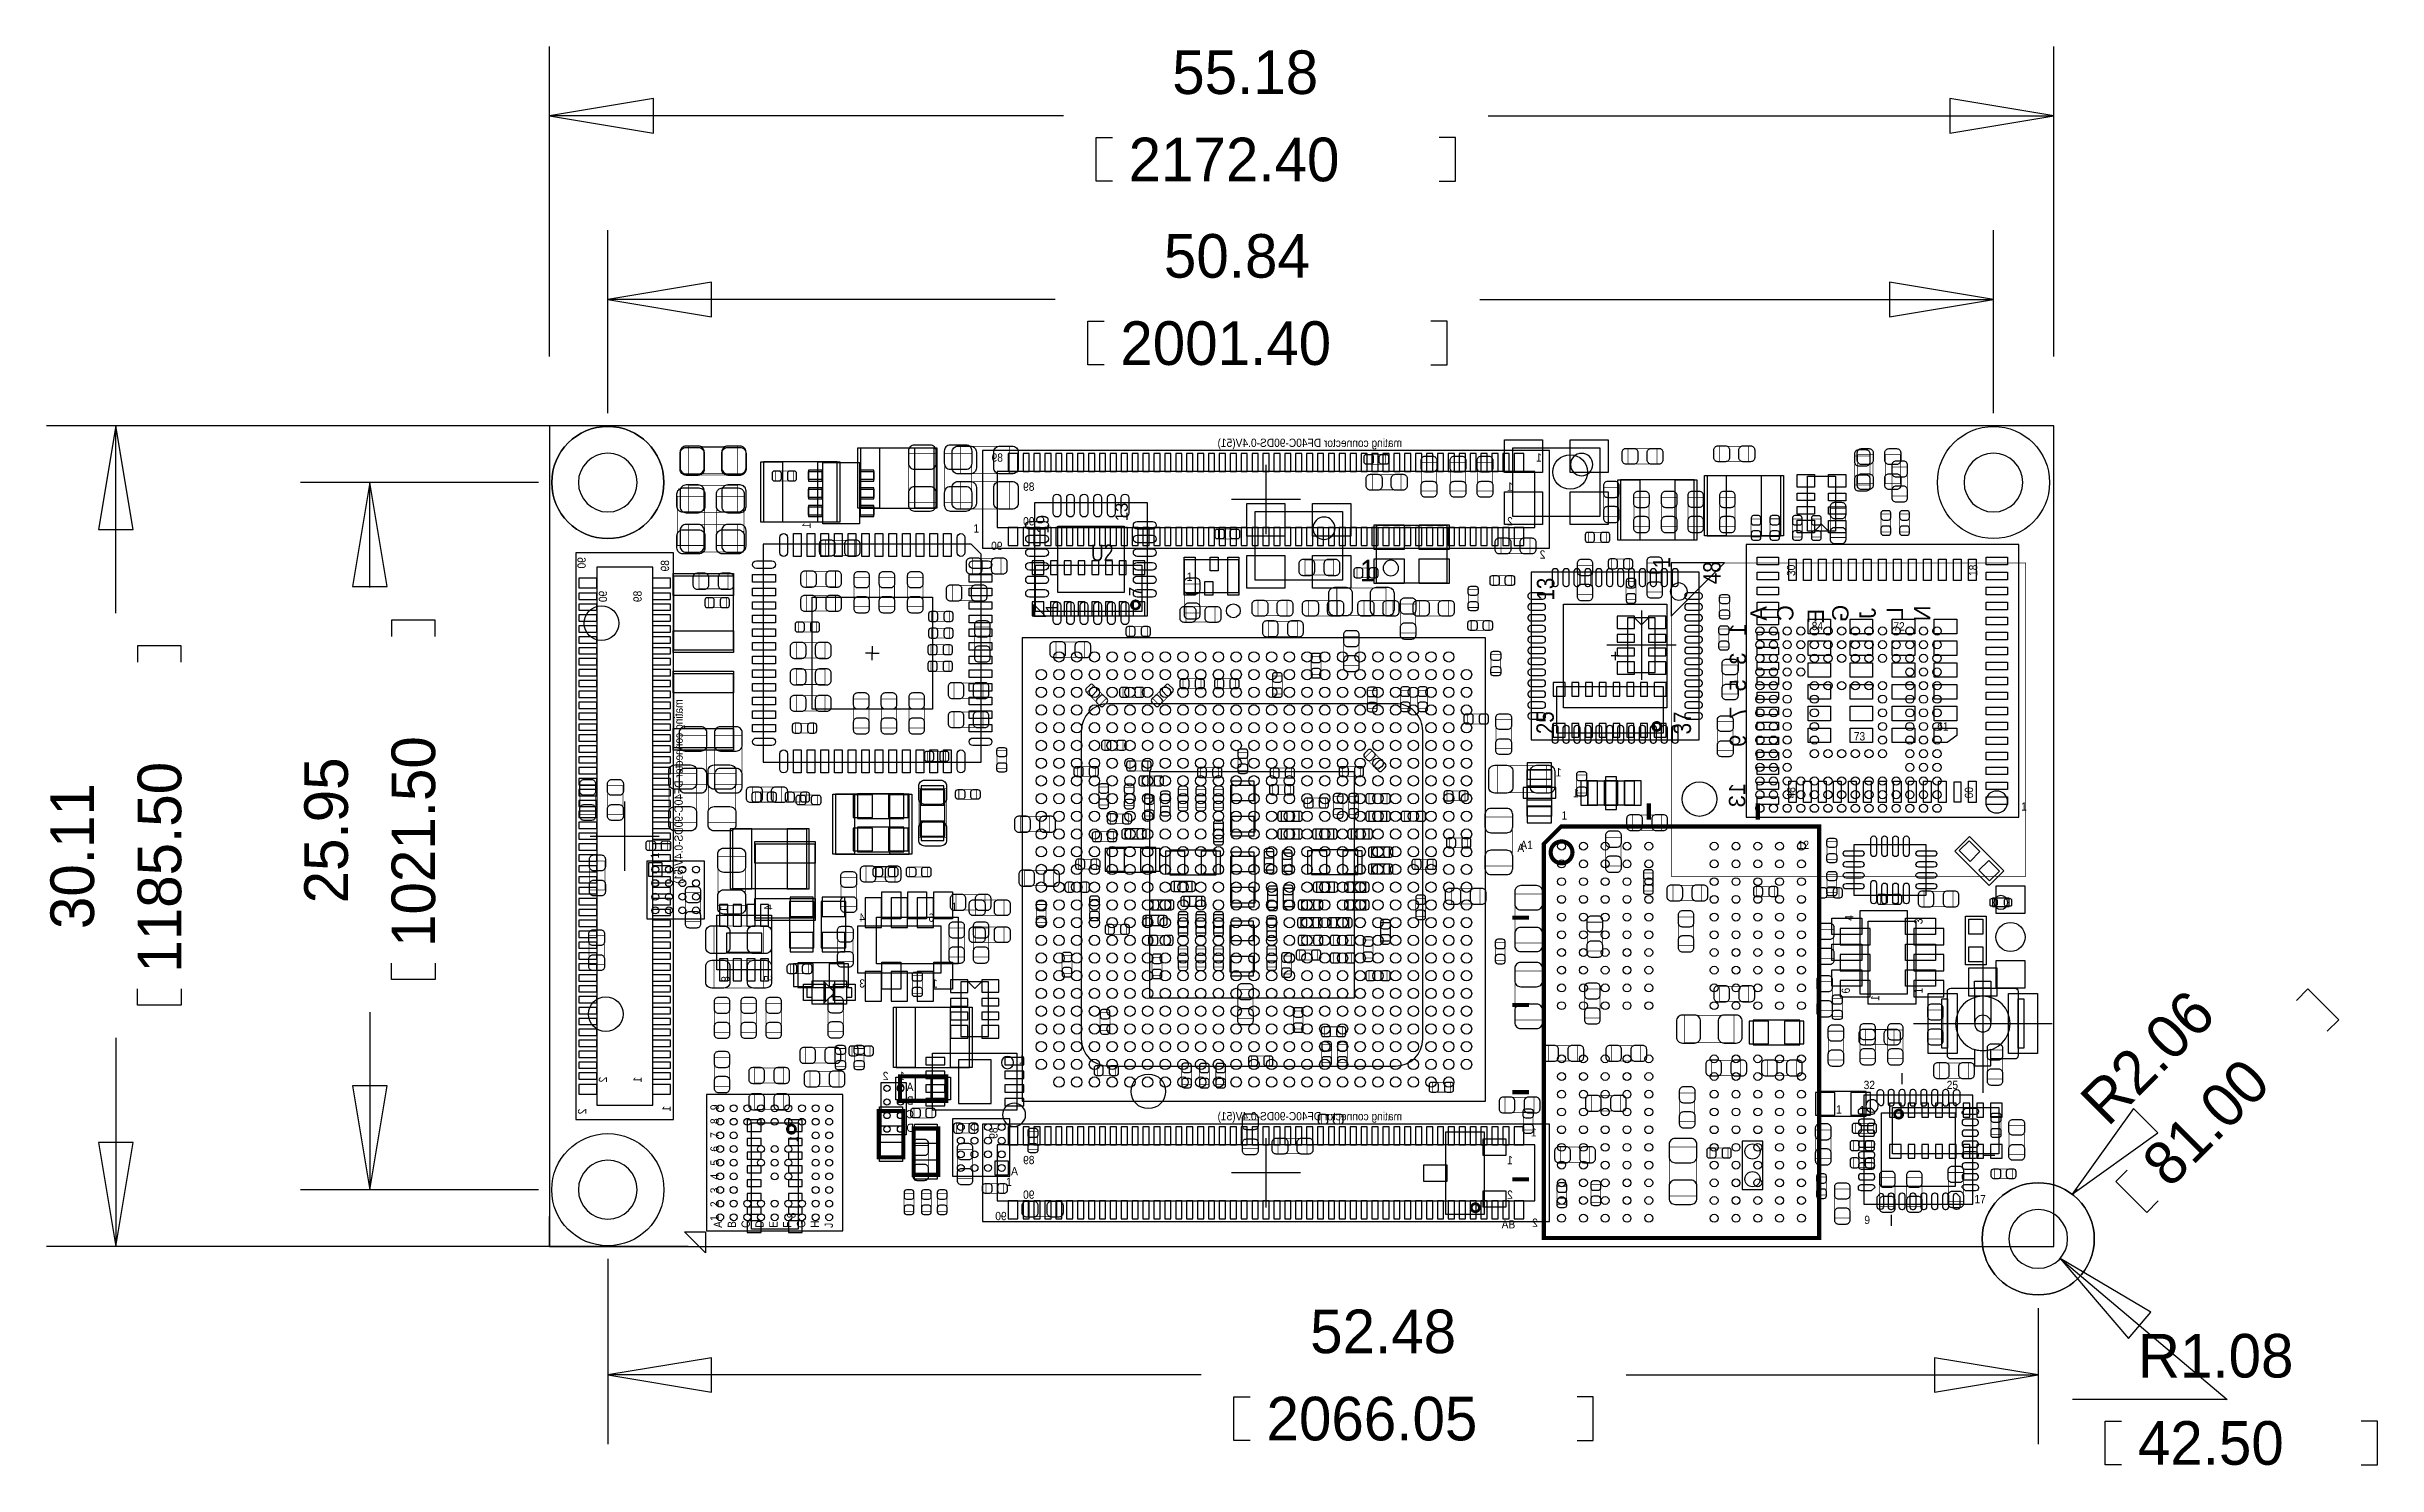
# Model space of a CAD drawing. Extents: x -489 to 2877, y -316 to 1733.
import ezdxf
from ezdxf.enums import TextEntityAlignment as Align

# ---------------------------------------------------------------- set-up
doc = ezdxf.new("R2010")
doc.units = 0
for name, color, linetype in [('ASSEMBLY_BOTTOM', 140, 'CONTINUOUS'), ('ASSEMBLY_TOP', 140, 'CONTINUOUS'), ('BODY_CENTER', 211, 'CONTINUOUS'), ('BOTTOM', 2, 'CONTINUOUS'), ('DIMENSION', 1, 'CONTINUOUS'), ('OUTLINE', 3, 'CONTINUOUS'), ('TOP', 160, 'CONTINUOUS')]:
    doc.layers.add(name, color=color, linetype=linetype)

msp = doc.modelspace()

# ---------------------------------------------------------------- texts
at = {"layer": 'ASSEMBLY_BOTTOM', "text_generation_flag": 2, "width": 0.916667}
for s, p in [('89', (892.18, 1133.6)), ('mating connector DF40C-90DS-0.4V(51)', (1468.68, 1154.93)), ('1', (1670.68, 1133.6)), ('89', (937.68, 1091.6)), ('1', (1628.68, 1091.6)), ('90', (937.68, 1041.6)), ('2', (1628.68, 1041.6)), ('90', (891.48, 1006)), ('2', (1675.68, 993.6)), ('1', (1698.98, 679)), ('1', (1723.98, 649)), ('4', (692.98, 469)), ('6', (792.98, 469)), ('3', (692.98, 374)), ('1', (797.98, 374)), ('1', (923.98, 264)), ('mating connector DF40C-90DS-0.4V(51)', (1468.68, 182.23)), ('1', (1663.28, 158.9)), ('89', (937.68, 118.9)), ('1', (1628.68, 118.9)), ('90', (937.68, 68.9)), ('2', (1628.68, 68.9)), ('90', (897.48, 38)), ('2', (1664.78, 28.4))]:
    msp.add_text(s, height=12, dxfattribs=at).set_placement(p)
for s, p in [('1', (614.48, 1045.5)), ('90', (289.57, 995.73)), ('89', (409.98, 991.5)), ('90', (320.38, 947.2)), ('89', (370.38, 947.2)), ('mating connector DF40C-90DS-0.4V(51)', (429.71, 790.2)), ('1', (2157.8, 362.93)), ('2', (320.38, 245.2)), ('1', (370.38, 245.2)), ('1', (412.28, 203.2)), ('2', (290.38, 199.17)), ('89', (884.48, 172)), ('1', (595.48, 159.5)), ('8', (592.58, 49))]:
    msp.add_text(s, height=12, rotation=90, dxfattribs=at).set_placement(p)
at = {"layer": 'ASSEMBLY_BOTTOM', "text_generation_flag": 2}
for s, p in [('A', (1995.37, 914.54)), ('C', (2033.99, 914.94)), ('E', (2078.05, 910.61)), ('G', (2113.48, 914.54)), ('J', (2152.85, 914.54)), ('L', (2192.22, 914.54)), ('N', (2231.59, 914.54)), ('1', (1965.41, 891.24)), ('3', (1965.49, 849.03)), ('5', (1965.49, 810.53)), ('7', (1965.49, 771.28)), ('9', (1965.49, 730.45)), ('13', (1964.31, 651.91))]:
    msp.add_text(s, height=23.6, rotation=90, dxfattribs=at).set_placement(p, align=Align.CENTER)
at = {"layer": 'ASSEMBLY_BOTTOM', "text_generation_flag": 2, "width": 0.916667}
for s, p in [('1', (494.68, 487)), ('4', (559.18, 490)), ('8', (497.38, 386.4)), ('5', (559.28, 387.7))]:
    msp.add_text(s, height=12, rotation=90, dxfattribs=at).set_placement(p, align=Align.CENTER)
for s, p in [('2', (722.68, 240.3)), ('1', (746.28, 240.3)), ('A', (758.08, 224.6)), ('B', (758.08, 204.9)), ('C', (758.08, 185.2)), ('D', (758.08, 165.5))]:
    msp.add_text(s, height=12, dxfattribs=at).set_placement(p, align=Align.CENTER)
at = {"layer": 'ASSEMBLY_TOP'}
for s, p in [('19', (958.26, 1029.9)), ('13', (1072.43, 1047.62)), ('7', (1092.11, 939.35)), ('1', (972.04, 915.73))]:
    msp.add_text(s, height=18, rotation=90, dxfattribs=at).set_placement(p)
for s, height, width, p in [('1', 12, 0.916667, (849.51, 1031.18)), ('U2', 24, 0.791667, (1019.48, 990)), ('1', 31, 0.935484, (1407.99, 960.88)), ('1', 12, 0.916667, (1157.64, 961.44)), ('84', 12, 0.916667, (2060.38, 890.3)), ('72', 12, 0.916667, (2178.35, 889.78)), ('73', 12, 0.916667, (2121.16, 730.96)), ('61', 12, 0.916667, (2241.68, 745.26)), ('1', 12, 0.916667, (2362.93, 629.41)), ('1', 12, 0.916667, (2362.98, 629.5)), ('1', 12, 0.916667, (1699.08, 616.6)), ('A', 12, 0.916667, (1635.2, 569.8)), ('A1', 12, 0.916667, (1639.48, 574)), ('12', 12, 0.916667, (2040.22, 574.17)), ('1', 12, 0.916667, (817.98, 484.5)), ('32', 12, 0.916667, (2135.38, 227.4)), ('25', 12, 0.916667, (2255.38, 227.4)), ('1', 12, 0.916667, (2095.51, 191.89)), ('1', 12, 0.916667, (2129.27, 191.1)), ('A', 12, 0.916667, (903.98, 103)), ('1', 12, 0.916667, (896.79, 87.39)), ('17', 12, 0.916667, (2295.38, 62.4)), ('AB', 12, 0.916667, (1612.48, 26)), ('9', 12, 0.916667, (2136.38, 32.4))]:
    msp.add_text(s, height=height, dxfattribs=dict(at, width=width)).set_placement(p)
at = {"layer": 'ASSEMBLY_TOP', "width": 0.873016}
for s, p in [('1', (1856.18, 988)), ('48', (1928.81, 973.17)), ('13', (1688.6, 949.6)), ('25', (1687.9, 756.6)), ('37', (1886.01, 756.16))]:
    msp.add_text(s, height=25.2, rotation=90, dxfattribs=at).set_placement(p, align=Align.CENTER)
at = {"layer": 'ASSEMBLY_TOP', "width": 0.916667}
for s, p in [('30', (2036.55, 968.52)), ('18', (2299.56, 968.52)), ('48', (2036.55, 647.29)), ('60', (2293.44, 647.29)), ('1', (395.48, 560.5)), ('4', (2120.48, 470.5)), ('3', (2220.48, 465.5)), ('6', (2115.48, 365.5)), ('1', (2220.48, 365.5)), ('9', (481.58, 196.9)), ('8', (481.58, 176.9)), ('6', (481.58, 136.9)), ('7', (481.58, 156.9)), ('5', (481.58, 116.9)), ('4', (481.58, 96.9)), ('3', (481.58, 76.9)), ('2', (481.58, 56.9)), ('1', (481.58, 36.9)), ('A', (486.58, 26.9)), ('B', (506.58, 26.9)), ('C', (526.58, 26.9)), ('D', (546.58, 26.9)), ('E', (566.58, 26.9)), ('F', (586.58, 26.9)), ('G', (606.58, 26.9)), ('H', (626.58, 26.9)), ('J', (646.58, 26.9))]:
    msp.add_text(s, height=12, rotation=90, dxfattribs=at).set_placement(p)
at = {"layer": 'DIMENSION'}
for s, p in [('55.18', (1136.7, 1664.7)), ('2172.40', (1073.7, 1538.7)), ('50.84', (1124.7, 1399.4)), ('2001.40', (1061.7, 1273.4)), ('52.48', (1335.9, -154.1)), ('R1.08', (2531.4, -189.3)), ('2066.05', (1272.9, -280.1)), ('42.50', (2531.4, -315.3))]:
    msp.add_text(s, height=63, dxfattribs=at).set_placement(p)
for s, rotation, p in [('1021.50', 90, (72.1, 432.6)), ('1185.50', 90, (-294.6, 395.5)), ('25.95', 90, (-53.9, 495.6)), ('30.11', 90, (-420.6, 458.5)), ('R2.06', 45.085, (2488.14, 171.57)), ('81.00', 45.085, (2577.37, 82.61))]:
    msp.add_text(s, height=63, rotation=rotation, dxfattribs=at).set_placement(p)

# ---------------------------------------------------------------- linework, layer by layer
at = {"layer": 'ASSEMBLY_BOTTOM'}
for points, const_width in [([(438.05, 1155.69), (438.05, 1116.31), (508.91, 1116.31), (508.91, 1155.69), (438.05, 1155.69)], 0.98), ([(795.47, 1145.43), (756.09, 1145.43), (756.09, 1074.57), (795.47, 1074.57), (795.47, 1145.43)], 0.98), ([(807.79, 1074.57), (847.17, 1074.57), (847.17, 1145.43), (807.79, 1145.43), (807.79, 1074.57)], 0.98), ([(589.47, 1105.91), (589.47, 1120.09), (563.49, 1120.09), (563.49, 1105.91), (589.47, 1105.91)], 0.98), ([(2144.5, 1141.87), (2122.46, 1141.87), (2122.46, 1100.13), (2144.5, 1100.13), (2144.5, 1141.87)], 0.98), ([(2176.46, 1084.13), (2198.5, 1084.13), (2198.5, 1125.87), (2176.46, 1125.87), (2176.46, 1084.13)], 0.98), ([(438.05, 1099.69), (438.05, 1060.31), (508.91, 1060.31), (508.91, 1099.69), (438.05, 1099.69)], 0.98), ([(1759.86, 1054.53), (1781.9, 1054.53), (1781.9, 1096.27), (1759.86, 1096.27), (1759.86, 1054.53)], 0.98), ([(1803.46, 1040.13), (1825.5, 1040.13), (1825.5, 1081.87), (1803.46, 1081.87), (1803.46, 1040.13)], 0.98), ([(1843.46, 1040.13), (1865.5, 1040.13), (1865.5, 1081.87), (1843.46, 1081.87), (1843.46, 1040.13)], 0.98), ([(1881.66, 1040.23), (1903.7, 1040.23), (1903.7, 1081.97), (1881.66, 1081.97), (1881.66, 1040.23)], 0.98), ([(1949.5, 1081.87), (1927.46, 1081.87), (1927.46, 1040.13), (1949.5, 1040.13), (1949.5, 1081.87)], 0.98), ([(1972.89, 1025.01), (1987.07, 1025.01), (1987.07, 1050.99), (1972.89, 1050.99), (1972.89, 1025.01)], 0.98), ([(1999.89, 1025.11), (2014.07, 1025.11), (2014.07, 1051.09), (1999.89, 1051.09), (1999.89, 1025.11)], 0.98), ([(2032.39, 1025.01), (2046.57, 1025.01), (2046.57, 1050.99), (2032.39, 1050.99), (2032.39, 1025.01)], 0.98), ([(2059.89, 1024.91), (2074.07, 1024.91), (2074.07, 1050.89), (2059.89, 1050.89), (2059.89, 1024.91)], 0.98), ([(2087.46, 1024.13), (2109.5, 1024.13), (2109.5, 1065.87), (2087.46, 1065.87), (2087.46, 1024.13)], 0.98), ([(2174.57, 1057.99), (2160.39, 1057.99), (2160.39, 1032.01), (2174.57, 1032.01), (2174.57, 1057.99)], 0.98), ([(2201.57, 1057.99), (2187.39, 1057.99), (2187.39, 1032.01), (2201.57, 1032.01), (2201.57, 1057.99)], 0.98), ([(508.91, 1003.31), (508.91, 1042.69), (438.05, 1042.69), (438.05, 1003.31), (508.91, 1003.31)], 0.98), ([(677.35, 997.98), (677.35, 1020.02), (635.61, 1020.02), (635.61, 997.98), (677.35, 997.98)], 0.98), ([(1737.99, 1031.39), (1737.99, 1017.21), (1763.97, 1017.21), (1763.97, 1031.39), (1737.99, 1031.39)], 0.98), ([(847.81, 993.95), (847.81, 971.91), (889.55, 971.91), (889.55, 993.95), (847.81, 993.95)], 0.98), ([(1328.31, 991.82), (1328.31, 969.78), (1370.05, 969.78), (1370.05, 991.82), (1328.31, 991.82)], 0.98), ([(1429.47, 965.91), (1429.47, 980.09), (1403.49, 980.09), (1403.49, 965.91), (1429.47, 965.91)], 0.98), ([(1743.89, 983.63), (1721.85, 983.63), (1721.85, 941.89), (1743.89, 941.89), (1743.89, 983.63)], 0.98), ([(1771.09, 993.19), (1771.09, 979.01), (1797.07, 979.01), (1797.07, 993.19), (1771.09, 993.19)], 0.98), ([(1844.53, 987.18), (1822.49, 987.18), (1822.49, 945.44), (1844.53, 945.44), (1844.53, 987.18)], 0.98), ([(1857.57, 534.62), (2369.39, 534.62), (2369.39, 987.38), (1857.57, 987.38), (1857.57, 534.62)], 1), ([(494.85, 949.98), (494.85, 972.02), (453.11, 972.02), (453.11, 949.98), (494.85, 949.98)], 0.98), ([(650.35, 952.98), (650.35, 975.02), (608.61, 975.02), (608.61, 952.98), (650.35, 952.98)], 0.98), ([(677.06, 924.13), (699.1, 924.13), (699.1, 965.87), (677.06, 965.87), (677.06, 924.13)], 0.98), ([(713.52, 924.13), (735.56, 924.13), (735.56, 965.87), (713.52, 965.87), (713.52, 924.13)], 0.98), ([(776.5, 965.87), (754.46, 965.87), (754.46, 924.13), (776.5, 924.13), (776.5, 965.87)], 0.98), ([(860.61, 932.88), (860.61, 954.92), (818.87, 954.92), (818.87, 932.88), (860.61, 932.88)], 0.98), ([(1176.5, 956.87), (1154.46, 956.87), (1154.46, 915.13), (1176.5, 915.13), (1176.5, 956.87)], 0.98), ([(1445.31, 911.91), (1445.31, 951.29), (1374.45, 951.29), (1374.45, 911.91), (1445.31, 911.91)], 0.98), ([(1806.53, 960.11), (1792.35, 960.11), (1792.35, 934.13), (1806.53, 934.13), (1806.53, 960.11)], 0.98), ([(466.49, 937.09), (466.49, 922.91), (492.47, 922.91), (492.47, 937.09), (466.49, 937.09)], 0.98), ([(608.61, 940.02), (608.61, 917.98), (650.35, 917.98), (650.35, 940.02), (608.61, 940.02)], 0.98), ([(789.49, 917.09), (789.49, 902.91), (815.47, 902.91), (815.47, 917.09), (789.49, 917.09)], 0.98), ([(1466.46, 886.13), (1488.5, 886.13), (1488.5, 927.87), (1466.46, 927.87), (1466.46, 886.13)], 0.98), ([(622.67, 887.81), (622.67, 901.99), (596.69, 901.99), (596.69, 887.81), (622.67, 887.81)], 0.98), ([(789.49, 893.09), (789.49, 878.91), (815.47, 878.91), (815.47, 893.09), (789.49, 893.09)], 0.98), ([(851.46, 853.13), (873.5, 853.13), (873.5, 894.87), (851.46, 894.87), (851.46, 853.13)], 0.98), ([(1074.54, 895.55), (1074.54, 881.37), (1100.52, 881.37), (1100.52, 895.55), (1074.54, 895.55)], 0.98), ([(1317.45, 881.18), (1317.45, 903.22), (1275.71, 903.22), (1275.71, 881.18), (1317.45, 881.18)], 0.98), ([(1406.5, 880.87), (1384.46, 880.87), (1384.46, 839.13), (1406.5, 839.13), (1406.5, 880.87)], 0.98), ([(635.35, 849.98), (635.35, 872.02), (593.61, 872.02), (593.61, 849.98), (635.35, 849.98)], 0.98), ([(788.49, 869.09), (788.49, 854.91), (814.47, 854.91), (814.47, 869.09), (788.49, 869.09)], 0.98), ([(788.49, 845.09), (788.49, 830.91), (814.47, 830.91), (814.47, 845.09), (788.49, 845.09)], 0.98), ([(968.61, 873.02), (968.61, 850.98), (1010.35, 850.98), (1010.35, 873.02), (968.61, 873.02)], 0.98), ([(1337.39, 826.01), (1351.57, 826.01), (1351.57, 851.99), (1337.39, 851.99), (1337.39, 826.01)], 0.98), ([(635.35, 811.78), (635.35, 833.82), (593.61, 833.82), (593.61, 811.78), (635.35, 811.78)], 0.98), ([(821.61, 814.02), (821.61, 791.98), (863.35, 791.98), (863.35, 814.02), (821.61, 814.02)], 0.98), ([(1031.65, 781.8), (1041.68, 791.83), (1023.31, 810.2), (1013.28, 800.17), (1031.65, 781.8)], 0.98), ([(1091.47, 793.41), (1091.47, 807.59), (1065.49, 807.59), (1065.49, 793.41), (1091.47, 793.41)], 0.98), ([(1136.68, 800.17), (1126.65, 810.2), (1108.28, 791.83), (1118.31, 781.8), (1136.68, 800.17)], 0.98), ([(1152.49, 820.09), (1152.49, 805.91), (1178.47, 805.91), (1178.47, 820.09), (1152.49, 820.09)], 0.98), ([(1228.47, 805.91), (1228.47, 820.09), (1202.49, 820.09), (1202.49, 805.91), (1228.47, 805.91)], 0.98), ([(1295.57, 823.99), (1281.39, 823.99), (1281.39, 798.01), (1295.57, 798.01), (1295.57, 823.99)], 0.98), ([(593.61, 795.62), (593.61, 773.58), (635.35, 773.58), (635.35, 795.62), (593.61, 795.62)], 0.98), ([(698.5, 790.87), (676.46, 790.87), (676.46, 749.13), (698.5, 749.13), (698.5, 790.87)], 0.98), ([(738.5, 790.87), (716.46, 790.87), (716.46, 749.13), (738.5, 749.13), (738.5, 790.87)], 0.98), ([(756.46, 749.13), (778.5, 749.13), (778.5, 790.87), (756.46, 790.87), (756.46, 749.13)], 0.98), ([(1432.57, 802.99), (1418.39, 802.99), (1418.39, 777.01), (1432.57, 777.01), (1432.57, 802.99)], 0.98), ([(1480.57, 803.49), (1466.39, 803.49), (1466.39, 777.51), (1480.57, 777.51), (1480.57, 803.49)], 0.98), ([(1505.57, 803.49), (1491.39, 803.49), (1491.39, 777.51), (1505.57, 777.51), (1505.57, 803.49)], 0.98), ([(618.57, 741.61), (618.57, 755.79), (592.59, 755.79), (592.59, 741.61), (618.57, 741.61)], 0.98), ([(863.35, 749.98), (863.35, 772.02), (821.61, 772.02), (821.61, 749.98), (863.35, 749.98)], 0.98), ([(1562.79, 769.09), (1562.79, 754.91), (1588.77, 754.91), (1588.77, 769.09), (1562.79, 769.09)], 0.98), ([(424.79, 667.57), (464.17, 667.57), (464.17, 738.43), (424.79, 738.43), (424.79, 667.57)], 0.98), ([(475.79, 667.57), (515.17, 667.57), (515.17, 738.43), (475.79, 738.43), (475.79, 667.57)], 0.98), ([(809.47, 700.91), (809.47, 715.09), (783.49, 715.09), (783.49, 700.91), (809.47, 700.91)], 0.98), ([(1039.49, 731.09), (1039.49, 716.91), (1065.47, 716.91), (1065.47, 731.09), (1039.49, 731.09)], 0.98), ([(1245.77, 713.89), (1231.59, 713.89), (1231.59, 687.91), (1245.77, 687.91), (1245.77, 713.89)], 0.98), ([(1425.31, 716.2), (1415.28, 706.17), (1433.65, 687.8), (1443.68, 697.83), (1425.31, 716.2)], 0.98), ([(999.49, 693.09), (999.49, 678.91), (1025.47, 678.91), (1025.47, 693.09), (999.49, 693.09)], 0.98), ([(1075.49, 701.09), (1075.49, 686.91), (1101.47, 686.91), (1101.47, 701.09), (1075.49, 701.09)], 0.98), ([(1093.19, 679.59), (1093.19, 665.41), (1119.17, 665.41), (1119.17, 679.59), (1093.19, 679.59)], 0.98), ([(1203.67, 677.51), (1203.67, 691.69), (1177.69, 691.69), (1177.69, 677.51), (1203.67, 677.51)], 0.98), ([(1308.67, 676.91), (1308.67, 691.09), (1282.69, 691.09), (1282.69, 676.91), (1308.67, 676.91)], 0.98), ([(1408.47, 678.91), (1408.47, 693.09), (1382.49, 693.09), (1382.49, 678.91), (1408.47, 678.91)], 0.98), ([(560.31, 642.1), (560.31, 656.28), (534.33, 656.28), (534.33, 642.1), (560.31, 642.1)], 0.98), ([(608.31, 642.1), (608.31, 656.28), (582.33, 656.28), (582.33, 642.1), (608.31, 642.1)], 0.98), ([(1044.77, 663.59), (1030.59, 663.59), (1030.59, 637.61), (1044.77, 637.61), (1044.77, 663.59)], 0.98), ([(1081.67, 662.99), (1067.49, 662.99), (1067.49, 637.01), (1081.67, 637.01), (1081.67, 662.99)], 0.98), ([(1096.59, 621.61), (1110.77, 621.61), (1110.77, 647.59), (1096.59, 647.59), (1096.59, 621.61)], 0.98), ([(1119.69, 627.01), (1133.87, 627.01), (1133.87, 652.99), (1119.69, 652.99), (1119.69, 627.01)], 0.98), ([(1145.29, 634.01), (1159.47, 634.01), (1159.47, 659.99), (1145.29, 659.99), (1145.29, 634.01)], 0.98), ([(1170.89, 634.01), (1185.07, 634.01), (1185.07, 659.99), (1170.89, 659.99), (1170.89, 634.01)], 0.98), ([(1196.49, 634.01), (1210.67, 634.01), (1210.67, 659.99), (1196.49, 659.99), (1196.49, 634.01)], 0.98), ([(1307.67, 652.51), (1307.67, 666.69), (1281.69, 666.69), (1281.69, 652.51), (1307.67, 652.51)], 0.98), ([(1331.69, 647.69), (1331.69, 633.51), (1357.67, 633.51), (1357.67, 647.69), (1331.69, 647.69)], 0.98), ([(1383.57, 649.59), (1369.39, 649.59), (1369.39, 623.61), (1383.57, 623.61), (1383.57, 649.59)], 0.98), ([(1405.77, 649.59), (1391.59, 649.59), (1391.59, 623.61), (1405.77, 623.61), (1405.77, 649.59)], 0.98), ([(1446.87, 639.91), (1446.87, 654.09), (1420.89, 654.09), (1420.89, 639.91), (1446.87, 639.91)], 0.98), ([(1533.69, 658.09), (1533.69, 643.91), (1559.67, 643.91), (1559.67, 658.09), (1533.69, 658.09)], 0.98), ([(959.35, 598.98), (959.35, 621.02), (917.61, 621.02), (917.61, 598.98), (959.35, 598.98)], 0.98), ([(1047.49, 624.89), (1047.49, 610.71), (1073.47, 610.71), (1073.47, 624.89), (1047.49, 624.89)], 0.98), ([(1497.97, 614.31), (1497.97, 628.49), (1471.99, 628.49), (1471.99, 614.31), (1497.97, 614.31)], 0.98), ([(1628.17, 620.43), (1588.79, 620.43), (1588.79, 549.57), (1628.17, 549.57), (1628.17, 620.43)], 0.98), ([(1801.71, 623.32), (1801.71, 601.28), (1843.45, 601.28), (1843.45, 623.32), (1801.71, 623.32)], 0.98), ([(1025.89, 598.99), (1025.89, 584.81), (1051.87, 584.81), (1051.87, 598.99), (1025.89, 598.99)], 0.98), ([(1537.49, 590.09), (1537.49, 575.91), (1563.47, 575.91), (1563.47, 590.09), (1537.49, 590.09)], 0.98), ([(1762.96, 549.43), (1785, 549.43), (1785, 591.17), (1762.96, 591.17), (1762.96, 549.43)], 0.98), ([(736.35, 526.98), (736.35, 549.02), (694.61, 549.02), (694.61, 526.98), (736.35, 526.98)], 0.98), ([(923.61, 543.02), (923.61, 520.98), (965.35, 520.98), (965.35, 543.02), (923.61, 543.02)], 0.98), ([(1001.69, 559.29), (1001.69, 545.11), (1027.67, 545.11), (1027.67, 559.29), (1001.69, 559.29)], 0.98), ([(1487.49, 559.09), (1487.49, 544.91), (1513.47, 544.91), (1513.47, 559.09), (1487.49, 559.09)], 0.98), ([(1817.29, 513.61), (1831.47, 513.61), (1831.47, 539.59), (1817.29, 539.59), (1817.29, 513.61)], 0.98), ([(455.5, 510.87), (433.46, 510.87), (433.46, 469.13), (455.5, 469.13), (455.5, 510.87)], 0.98), ([(866.35, 485.98), (866.35, 508.02), (824.61, 508.02), (824.61, 485.98), (866.35, 485.98)], 0.98), ([(1012.47, 511.91), (1012.47, 526.09), (986.49, 526.09), (986.49, 511.91), (1012.47, 511.91)], 0.98), ([(1581.35, 494.83), (1581.35, 516.87), (1539.61, 516.87), (1539.61, 494.83), (1581.35, 494.83)], 0.98), ([(1631.79, 438.17), (1671.17, 438.17), (1671.17, 509.03), (1631.79, 509.03), (1631.79, 438.17)], 0.98), ([(1901.54, 499.68), (1901.54, 521.72), (1859.8, 521.72), (1859.8, 499.68), (1901.54, 499.68)], 0.98), ([(2006.87, 505.71), (2006.87, 519.89), (1980.89, 519.89), (1980.89, 505.71), (2006.87, 505.71)], 0.98), ([(2073.99, 517.89), (2073.99, 503.71), (2099.97, 503.71), (2099.97, 517.89), (2073.99, 517.89)], 0.98), ([(2159.59, 508.56), (2159.59, 494.38), (2185.57, 494.38), (2185.57, 508.56), (2159.59, 508.56)], 0.98), ([(2222.61, 513.02), (2222.61, 490.98), (2264.35, 490.98), (2264.35, 513.02), (2222.61, 513.02)], 0.98), ([(954.57, 493.99), (940.39, 493.99), (940.39, 468.01), (954.57, 468.01), (954.57, 493.99)], 0.98), ([(1031.47, 501.39), (1017.29, 501.39), (1017.29, 475.41), (1031.47, 475.41), (1031.47, 501.39)], 0.98), ([(1488.39, 477.01), (1502.57, 477.01), (1502.57, 502.99), (1488.39, 502.99), (1488.39, 477.01)], 0.98), ([(1889.9, 476.07), (1867.86, 476.07), (1867.86, 434.33), (1889.9, 434.33), (1889.9, 476.07)], 0.98), ([(836.5, 459.87), (814.46, 459.87), (814.46, 418.13), (836.5, 418.13), (836.5, 459.87)], 0.98), ([(871.5, 459.87), (849.46, 459.87), (849.46, 418.13), (871.5, 418.13), (871.5, 459.87)], 0.98), ([(1070.47, 450.91), (1070.47, 465.09), (1044.49, 465.09), (1044.49, 450.91), (1070.47, 450.91)], 0.98), ([(1133.27, 435.11), (1133.27, 449.29), (1107.29, 449.29), (1107.29, 435.11), (1133.27, 435.11)], 0.98), ([(1323.49, 449.29), (1323.49, 435.11), (1349.47, 435.11), (1349.47, 449.29), (1323.49, 449.29)], 0.98), ([(1395.67, 435.11), (1395.67, 449.29), (1369.69, 449.29), (1369.69, 435.11), (1395.67, 435.11)], 0.98), ([(1426.77, 442.59), (1412.59, 442.59), (1412.59, 416.61), (1426.77, 416.61), (1426.77, 442.59)], 0.98), ([(1617.52, 439.05), (1603.34, 439.05), (1603.34, 413.07), (1617.52, 413.07), (1617.52, 439.05)], 0.98), ([(1758.1, 468.47), (1736.06, 468.47), (1736.06, 426.73), (1758.1, 426.73), (1758.1, 468.47)], 0.98), ([(2070.26, 416.23), (2092.3, 416.23), (2092.3, 457.97), (2070.26, 457.97), (2070.26, 416.23)], 0.98), ([(977.59, 394.11), (991.77, 394.11), (991.77, 420.09), (977.59, 420.09), (977.59, 394.11)], 0.98), ([(1107.59, 391.61), (1121.77, 391.61), (1121.77, 417.59), (1107.59, 417.59), (1107.59, 391.61)], 0.98), ([(1159.47, 429.59), (1145.29, 429.59), (1145.29, 403.61), (1159.47, 403.61), (1159.47, 429.59)], 0.98), ([(1185.07, 429.59), (1170.89, 429.59), (1170.89, 403.61), (1185.07, 403.61), (1185.07, 429.59)], 0.98), ([(1210.67, 429.59), (1196.49, 429.59), (1196.49, 403.61), (1210.67, 403.61), (1210.67, 429.59)], 0.98), ([(1287.37, 429.69), (1273.19, 429.69), (1273.19, 403.71), (1287.37, 403.71), (1287.37, 429.69)], 0.98), ([(1308.77, 419.59), (1294.59, 419.59), (1294.59, 393.61), (1308.77, 393.61), (1308.77, 419.59)], 0.98), ([(1320.49, 428.09), (1320.49, 413.91), (1346.47, 413.91), (1346.47, 428.09), (1320.49, 428.09)], 0.98), ([(1395.67, 409.61), (1395.67, 423.79), (1369.69, 423.79), (1369.69, 409.61), (1395.67, 409.61)], 0.98), ([(1231.46, 329.13), (1253.5, 329.13), (1253.5, 370.87), (1231.46, 370.87), (1231.46, 329.13)], 0.98), ([(1446.87, 384.01), (1446.87, 398.19), (1420.89, 398.19), (1420.89, 384.01), (1446.87, 384.01)], 0.98), ([(1631.79, 327.15), (1671.17, 327.15), (1671.17, 398.01), (1631.79, 398.01), (1631.79, 327.15)], 0.98), ([(1732.46, 330.13), (1754.5, 330.13), (1754.5, 371.87), (1732.46, 371.87), (1732.46, 330.13)], 0.98), ([(1927.61, 376.02), (1927.61, 353.98), (1969.35, 353.98), (1969.35, 376.02), (1927.61, 376.02)], 0.98), ([(2090.1, 382.37), (2068.06, 382.37), (2068.06, 340.63), (2090.1, 340.63), (2090.1, 382.37)], 0.98), ([(497.5, 351.17), (475.46, 351.17), (475.46, 309.43), (497.5, 309.43), (497.5, 351.17)], 0.98), ([(535.9, 351.17), (513.86, 351.17), (513.86, 309.43), (535.9, 309.43), (535.9, 351.17)], 0.98), ([(550.06, 309.43), (572.1, 309.43), (572.1, 351.17), (550.06, 351.17), (550.06, 309.43)], 0.98), ([(639.46, 310.13), (661.5, 310.13), (661.5, 351.87), (639.46, 351.87), (639.46, 310.13)], 0.98), ([(1046.77, 337.59), (1032.59, 337.59), (1032.59, 311.61), (1046.77, 311.61), (1046.77, 337.59)], 0.98), ([(1325.77, 340.09), (1311.59, 340.09), (1311.59, 314.11), (1325.77, 314.11), (1325.77, 340.09)], 0.98), ([(2227.83, 299.79), (2249.87, 299.79), (2249.87, 341.53), (2227.83, 341.53), (2227.83, 299.79)], 0.98), ([(1356.69, 317.29), (1356.69, 303.11), (1382.67, 303.11), (1382.67, 317.29), (1356.69, 317.29)], 0.98), ([(1877.05, 333.69), (1877.05, 294.31), (1947.91, 294.31), (1947.91, 333.69), (1877.05, 333.69)], 0.98), ([(2106.24, 311.03), (2084.2, 311.03), (2084.2, 269.29), (2106.24, 269.29), (2106.24, 311.03)], 0.98), ([(2130.11, 271.29), (2152.15, 271.29), (2152.15, 313.03), (2130.11, 313.03), (2130.11, 271.29)], 0.98), ([(2170.02, 271.16), (2192.06, 271.16), (2192.06, 312.9), (2170.02, 312.9), (2170.02, 271.16)], 0.98), ([(497.5, 272.87), (475.46, 272.87), (475.46, 231.13), (497.5, 231.13), (497.5, 272.87)], 0.98), ([(607.41, 287.02), (607.41, 264.98), (649.15, 264.98), (649.15, 287.02), (607.41, 287.02)], 0.98), ([(700.27, 275.41), (700.27, 289.59), (674.29, 289.59), (674.29, 275.41), (700.27, 275.41)], 0.98), ([(1277.47, 260.91), (1277.47, 275.09), (1251.49, 275.09), (1251.49, 260.91), (1277.47, 260.91)], 0.98), ([(1352.59, 265.41), (1366.77, 265.41), (1366.77, 291.39), (1352.59, 291.39), (1352.59, 265.41)], 0.98), ([(1375.29, 265.41), (1389.47, 265.41), (1389.47, 291.39), (1375.29, 291.39), (1375.29, 265.41)], 0.98), ([(1680.61, 290.02), (1680.61, 267.98), (1722.35, 267.98), (1722.35, 290.02), (1680.61, 290.02)], 0.98), ([(1771.61, 290.02), (1771.61, 267.98), (1813.35, 267.98), (1813.35, 290.02), (1771.61, 290.02)], 0.98), ([(1916.01, 268.92), (1916.01, 246.88), (1957.75, 246.88), (1957.75, 268.92), (1916.01, 268.92)], 0.98), ([(2038.15, 246.88), (2038.15, 268.92), (1996.41, 268.92), (1996.41, 246.88), (2038.15, 246.88)], 0.98), ([(2313.96, 241.89), (2336, 241.89), (2336, 283.63), (2313.96, 283.63), (2313.96, 241.89)], 0.98), ([(575.35, 235.98), (575.35, 258.02), (533.61, 258.02), (533.61, 235.98), (575.35, 235.98)], 0.98), ([(655.35, 230.98), (655.35, 253.02), (613.61, 253.02), (613.61, 230.98), (655.35, 230.98)], 0.98), ([(1028.49, 261.19), (1028.49, 247.01), (1054.47, 247.01), (1054.47, 261.19), (1028.49, 261.19)], 0.98), ([(1164.57, 259.99), (1150.39, 259.99), (1150.39, 234.01), (1164.57, 234.01), (1164.57, 259.99)], 0.98), ([(1190.17, 259.79), (1175.99, 259.79), (1175.99, 233.81), (1190.17, 233.81), (1190.17, 259.79)], 0.98), ([(1213.87, 259.79), (1199.69, 259.79), (1199.69, 233.81), (1213.87, 233.81), (1213.87, 259.79)], 0.98), ([(1512.49, 237.09), (1512.49, 222.91), (1538.47, 222.91), (1538.47, 237.09), (1512.49, 237.09)], 0.98), ([(2286.68, 243.01), (2286.68, 265.05), (2244.94, 265.05), (2244.94, 243.01), (2286.68, 243.01)], 0.98), ([(575.35, 197.98), (575.35, 220.02), (533.61, 220.02), (533.61, 197.98), (575.35, 197.98)], 0.98), ([(1617.51, 215.32), (1617.51, 193.28), (1659.25, 193.28), (1659.25, 215.32), (1617.51, 215.32)], 0.98), ([(1783.85, 195.68), (1783.85, 217.72), (1742.11, 217.72), (1742.11, 195.68), (1783.85, 195.68)], 0.98), ([(1891.5, 221.87), (1869.46, 221.87), (1869.46, 180.13), (1891.5, 180.13), (1891.5, 221.87)], 0.98), ([(825.49, 178.09), (825.49, 163.91), (851.47, 163.91), (851.47, 178.09), (825.49, 178.09)], 0.98), ([(2088.02, 168.47), (2065.98, 168.47), (2065.98, 126.73), (2088.02, 126.73), (2088.02, 168.47)], 0.98), ([(2149.37, 163.61), (2149.37, 177.79), (2123.39, 177.79), (2123.39, 163.61), (2149.37, 163.61)], 0.98), ([(784.5, 145.87), (762.46, 145.87), (762.46, 104.13), (784.5, 104.13), (784.5, 145.87)], 0.98), ([(826.46, 98.13), (848.5, 98.13), (848.5, 139.87), (826.46, 139.87), (826.46, 98.13)], 0.98), ([(1697.71, 143.52), (1697.71, 121.48), (1739.45, 121.48), (1739.45, 143.52), (1697.71, 143.52)], 0.98), ([(1854.69, 72.97), (1894.07, 72.97), (1894.07, 143.83), (1854.69, 143.83), (1854.69, 72.97)], 0.98), ([(1913.49, 142.09), (1913.49, 127.91), (1939.47, 127.91), (1939.47, 142.09), (1913.49, 142.09)], 0.98), ([(2120.39, 152.79), (2120.39, 138.61), (2146.37, 138.61), (2146.37, 152.79), (2120.39, 152.79)], 0.98), ([(2120.39, 127.99), (2120.39, 113.81), (2146.37, 113.81), (2146.37, 127.99), (2120.39, 127.99)], 0.98), ([(2257.46, 65.13), (2279.5, 65.13), (2279.5, 106.87), (2257.46, 106.87), (2257.46, 65.13)], 0.98), ([(763.57, 76.99), (749.39, 76.99), (749.39, 51.01), (763.57, 51.01), (763.57, 76.99)], 0.98), ([(788.57, 76.99), (774.39, 76.99), (774.39, 51.01), (788.57, 51.01), (788.57, 76.99)], 0.98), ([(811.57, 76.99), (797.39, 76.99), (797.39, 51.01), (811.57, 51.01), (811.57, 76.99)], 0.98), ([(1692.39, 61.01), (1706.57, 61.01), (1706.57, 86.99), (1692.39, 86.99), (1692.39, 61.01)], 0.98), ([(1741.39, 63.91), (1755.57, 63.91), (1755.57, 89.89), (1741.39, 89.89), (1741.39, 63.91)], 0.98), ([(2081.57, 100.19), (2067.39, 100.19), (2067.39, 74.21), (2081.57, 74.21), (2081.57, 100.19)], 0.98), ([(2115.5, 82.87), (2093.46, 82.87), (2093.46, 41.13), (2115.5, 41.13), (2115.5, 82.87)], 0.98), ([(2158.46, 58.13), (2180.5, 58.13), (2180.5, 99.87), (2158.46, 99.87), (2158.46, 58.13)], 0.98), ([(2197.46, 58.13), (2219.5, 58.13), (2219.5, 99.87), (2197.46, 99.87), (2197.46, 58.13)], 0.98)]:
    msp.add_lwpolyline(points, dxfattribs=dict(at, const_width=const_width))
for points in [[(1681.55, 1149.6), (862.8, 1149.6), (862.8, 1008.6), (1681.55, 1008.6), (1681.55, 1149.6)], [(1660.68, 1119.6), (883.68, 1119.6), (883.68, 1038.6), (1660.68, 1038.6), (1660.68, 1119.6)], [(416.38, 183.33), (416.38, 1002.08), (275.38, 1002.08), (275.38, 183.33), (416.38, 183.33)], [(386.38, 204.2), (386.38, 981.2), (305.38, 981.2), (305.38, 204.2), (386.38, 204.2)], [(1794.48, 908), (1794.48, 829), (1834.48, 829), (1834.48, 908), (1794.48, 908)], [(1814.48, 898.2), (1804.48, 908.2)], [(1814.48, 898.2), (1824.48, 908.2)], [(1684.68, 688.7), (1684.68, 621.8), (1649.28, 621.8), (1649.28, 688.7), (1684.68, 688.7)], [(681.98, 618.3), (748.98, 618.3), (748.98, 653.7), (681.98, 653.7), (681.98, 618.3)], [(808.18, 592.5), (808.18, 659.5), (772.78, 659.5), (772.78, 592.5), (808.18, 592.5)], [(1256.38, 599.1), (1256.38, 666.1), (1220.98, 666.1), (1220.98, 599.1), (1256.38, 599.1)], [(1736.98, 672.7), (1803.98, 672.7), (1803.98, 637.3), (1736.98, 637.3), (1736.98, 672.7)], [(1210.67, 610.79), (1196.49, 610.79), (1196.49, 584.81), (1210.67, 584.81), (1210.67, 610.79)], [(1319.87, 614.31), (1319.87, 628.49), (1293.89, 628.49), (1293.89, 614.31), (1319.87, 614.31)], [(1446.87, 614.31), (1446.87, 628.49), (1420.89, 628.49), (1420.89, 614.31), (1446.87, 614.31)], [(502.03, 603.31), (608.33, 603.31), (608.33, 516.7), (502.03, 516.7), (502.03, 603.31)], [(681.98, 570.3), (748.98, 570.3), (748.98, 605.7), (681.98, 605.7), (681.98, 570.3)], [(1112.88, 576.3), (1045.88, 576.3), (1045.88, 540.9), (1112.88, 540.9), (1112.88, 576.3)], [(1094.47, 588.91), (1094.47, 603.09), (1068.49, 603.09), (1068.49, 588.91), (1094.47, 588.91)], [(1319.87, 588.71), (1319.87, 602.89), (1293.89, 602.89), (1293.89, 588.71), (1319.87, 588.71)], [(1404.98, 572.8), (1337.98, 572.8), (1337.98, 537.4), (1404.98, 537.4), (1404.98, 572.8)], [(1370.07, 588.71), (1370.07, 602.89), (1344.09, 602.89), (1344.09, 588.71), (1370.07, 588.71)], [(1395.29, 602.89), (1395.29, 588.71), (1421.27, 588.71), (1421.27, 602.89), (1395.29, 602.89)], [(1450.67, 562.51), (1450.67, 576.69), (1424.69, 576.69), (1424.69, 562.51), (1450.67, 562.51)], [(1200.18, 572.3), (1133.18, 572.3), (1133.18, 536.9), (1200.18, 536.9), (1200.18, 572.3)], [(1256.38, 496.5), (1256.38, 563.5), (1220.98, 563.5), (1220.98, 496.5), (1256.38, 496.5)], [(1269.39, 544.01), (1283.57, 544.01), (1283.57, 569.99), (1269.39, 569.99), (1269.39, 544.01)], [(1295.59, 542.11), (1309.77, 542.11), (1309.77, 568.09), (1295.59, 568.09), (1295.59, 542.11)], [(1450.67, 538.11), (1450.67, 552.29), (1424.69, 552.29), (1424.69, 538.11), (1450.67, 538.11)], [(1165.37, 512.91), (1165.37, 527.09), (1139.39, 527.09), (1139.39, 512.91), (1165.37, 512.91)], [(1179.67, 491.51), (1179.67, 505.69), (1153.69, 505.69), (1153.69, 491.51), (1179.67, 491.51)], [(1288.67, 515.99), (1274.49, 515.99), (1274.49, 490.01), (1288.67, 490.01), (1288.67, 515.99)], [(1311.27, 516.99), (1297.09, 516.99), (1297.09, 491.01), (1311.27, 491.01), (1311.27, 516.99)], [(1371.07, 511.91), (1371.07, 526.09), (1345.09, 526.09), (1345.09, 511.91), (1371.07, 511.91)], [(1390.29, 526.09), (1390.29, 511.91), (1416.27, 511.91), (1416.27, 526.09), (1390.29, 526.09)], [(557.68, 478.4), (557.68, 399.6), (478.98, 399.6), (478.98, 478.4), (557.68, 478.4)], [(583.78, 498.5), (583.78, 431.5), (619.18, 431.5), (619.18, 498.5), (583.78, 498.5)], [(629.78, 498.5), (629.78, 431.5), (665.18, 431.5), (665.18, 498.5), (629.78, 498.5)], [(1098.79, 477.99), (1098.79, 463.81), (1124.77, 463.81), (1124.77, 477.99), (1098.79, 477.99)], [(1108.49, 500.49), (1108.49, 486.31), (1134.47, 486.31), (1134.47, 500.49), (1108.49, 500.49)], [(1145.29, 452.91), (1159.47, 452.91), (1159.47, 478.89), (1145.29, 478.89), (1145.29, 452.91)], [(1170.89, 452.91), (1185.07, 452.91), (1185.07, 478.89), (1170.89, 478.89), (1170.89, 452.91)], [(1196.49, 452.91), (1210.67, 452.91), (1210.67, 478.89), (1196.49, 478.89), (1196.49, 452.91)], [(1273.19, 446.91), (1287.37, 446.91), (1287.37, 472.89), (1273.19, 472.89), (1273.19, 446.91)], [(1322.49, 474.89), (1322.49, 460.71), (1348.47, 460.71), (1348.47, 474.89), (1322.49, 474.89)], [(1323.49, 500.49), (1323.49, 486.31), (1349.47, 486.31), (1349.47, 500.49), (1323.49, 500.49)], [(1391.67, 460.71), (1391.67, 474.89), (1365.69, 474.89), (1365.69, 460.71), (1391.67, 460.71)], [(1390.29, 500.49), (1390.29, 486.31), (1416.27, 486.31), (1416.27, 500.49), (1390.29, 500.49)], [(802.48, 394.6), (682.48, 394.6), (682.48, 463.4), (802.48, 463.4), (802.48, 394.6)], [(1219.98, 463.9), (1219.98, 396.9), (1255.38, 396.9), (1255.38, 463.9), (1219.98, 463.9)], [(1451.77, 467.59), (1437.59, 467.59), (1437.59, 441.61), (1451.77, 441.61), (1451.77, 467.59)], [(2142.08, 350), (2142.08, 470), (2210.88, 470), (2210.88, 350), (2142.08, 350)], [(595.98, 374.3), (662.98, 374.3), (662.98, 409.7), (595.98, 409.7), (595.98, 374.3)], [(831.48, 382.5), (831.48, 303.5), (871.48, 303.5), (871.48, 382.5), (831.48, 382.5)], [(851.48, 372.7), (841.48, 382.7)], [(851.48, 372.7), (861.48, 382.7)], [(1975.98, 291.3), (2042.98, 291.3), (2042.98, 326.7), (1975.98, 326.7), (1975.98, 291.3)], [(912.48, 279.3), (912.48, 196.7), (790.48, 196.7), (790.48, 279.3), (912.48, 279.3)], [(752.58, 161.2), (716.38, 161.2), (716.38, 236.8), (752.58, 236.8), (752.58, 161.2)], [(2071.98, 188.3), (2138.98, 188.3), (2138.98, 223.7), (2071.98, 223.7), (2071.98, 188.3)], [(1681.55, 176.9), (862.8, 176.9), (862.8, 35.9), (1681.55, 35.9), (1681.55, 176.9)], [(1660.68, 146.9), (883.68, 146.9), (883.68, 65.9), (1660.68, 65.9), (1660.68, 146.9)], [(1989.88, 82.2), (1989.88, 152.2), (1959.88, 152.2), (1959.88, 82.2), (1989.88, 82.2)]]:
    msp.add_lwpolyline(points, dxfattribs=at)
for points in [[(611.28, 1107.7), (611.28, 1119.5), (630.88, 1119.5), (630.88, 1107.7)], [(631.88, 1043.7), (631.88, 1132.3), (685.08, 1132.3), (685.08, 1043.7)], [(686.08, 1107.7), (686.08, 1119.5), (705.68, 1119.5), (705.68, 1107.7)], [(611.28, 1082.1), (611.28, 1093.9), (630.88, 1093.9), (630.88, 1082.1)], [(686.08, 1082.1), (686.08, 1093.9), (705.68, 1093.9), (705.68, 1082.1)], [(611.28, 1056.5), (611.28, 1068.3), (630.88, 1068.3), (630.88, 1056.5)], [(686.08, 1056.5), (686.08, 1068.3), (705.68, 1068.3), (705.68, 1056.5)], [(1092.78, 917.3), (939.18, 917.3), (939.18, 984.3), (1092.78, 984.3)], [(1934.39, 987.42), (1857.57, 987.42), (1857.57, 910.61)], [(1845.68, 741.7), (1692.08, 741.7), (1692.08, 808.7), (1845.68, 808.7)], [(1684.68, 688.7), (1649.28, 688.7), (1649.28, 675), (1684.68, 675)], [(1684.68, 665.1), (1649.28, 665.1), (1649.28, 645.4), (1684.68, 645.4)], [(1736.98, 672.7), (1736.98, 637.3), (1750.78, 637.3), (1750.78, 672.7)], [(1760.68, 672.7), (1760.68, 637.3), (1780.28, 637.3), (1780.28, 672.7)], [(1803.98, 672.7), (1803.98, 637.3), (1790.18, 637.3), (1790.18, 672.7)], [(1684.68, 621.8), (1649.28, 621.8), (1649.28, 635.6), (1684.68, 635.6)], [(596.18, 178.6), (596.18, 25), (529.18, 25), (529.18, 178.6)], [(2176.88, 200.7), (2330.48, 200.7), (2330.48, 133.7), (2176.88, 133.7)]]:
    msp.add_lwpolyline(points, close=True, dxfattribs=at)
at = {"layer": 'ASSEMBLY_BOTTOM', "const_width": 3.9}
for points in [[(1089.58, 926.78, 0.999873), (1077.81, 926.79, 1.000127), (1089.58, 926.78)], [(1842.48, 751.16, 0.999873), (1830.71, 751.17, 1.000127), (1842.48, 751.16)], [(592.58, 169.47, 1.000261), (580.81, 169.46, 0.999739), (592.58, 169.47)], [(2191.88, 191.22, 1.000128), (2180.15, 191.21, 0.999872), (2191.88, 191.22)]]:
    msp.add_lwpolyline(points, format="xyb", dxfattribs=at)
at = {"layer": 'ASSEMBLY_BOTTOM'}
msp.add_lwpolyline([(907.58, 265.56, 1), (889.87, 265.56, 1)], format="xyb", close=True, dxfattribs=at)
msp.add_lwpolyline([(749.48, 229, 1), (739.48, 229, 1), (749.48, 229)], format="xyb", dxfattribs=at)
at = {"layer": 'ASSEMBLY_TOP'}
for points, const_width in [([(438.05, 1114.31), (438.05, 1153.69), (508.91, 1153.69), (508.91, 1114.31), (438.05, 1114.31)], 0.98), ([(901.91, 1155.69), (901.91, 1116.31), (831.05, 1116.31), (831.05, 1155.69), (901.91, 1155.69)], 0.98), ([(1795.11, 1130.48), (1795.11, 1152.52), (1836.85, 1152.52), (1836.85, 1130.48), (1795.11, 1130.48)], 0.98), ([(1927.61, 1133.98), (1927.61, 1156.02), (1969.35, 1156.02), (1969.35, 1133.98), (1927.61, 1133.98)], 0.98), ([(1444.47, 1144.09), (1444.47, 1129.91), (1418.49, 1129.91), (1418.49, 1144.09), (1444.47, 1144.09)], 0.98), ([(1425.61, 1092.98), (1425.61, 1115.02), (1467.35, 1115.02), (1467.35, 1092.98), (1425.61, 1092.98)], 0.98), ([(1518.5, 1091.13), (1496.46, 1091.13), (1496.46, 1132.87), (1518.5, 1132.87), (1518.5, 1091.13)], 0.98), ([(1538.46, 1132.87), (1560.5, 1132.87), (1560.5, 1091.13), (1538.46, 1091.13), (1538.46, 1132.87)], 0.98), ([(1599.5, 1091.13), (1577.46, 1091.13), (1577.46, 1132.87), (1599.5, 1132.87), (1599.5, 1091.13)], 0.98), ([(2126.64, 1143.85), (2148.68, 1143.85), (2148.68, 1102.11), (2126.64, 1102.11), (2126.64, 1143.85)], 0.98), ([(2166.49, 1143.85), (2188.53, 1143.85), (2188.53, 1102.11), (2166.49, 1102.11), (2166.49, 1143.85)], 0.98), ([(421.79, 1083.43), (461.17, 1083.43), (461.17, 1012.57), (421.79, 1012.57), (421.79, 1083.43)], 0.98), ([(478.79, 1083.43), (518.17, 1083.43), (518.17, 1012.57), (478.79, 1012.57), (478.79, 1083.43)], 0.98), ([(901.91, 1104.69), (901.91, 1065.31), (831.05, 1065.31), (831.05, 1104.69), (901.91, 1104.69)], 0.98), ([(1203.26, 1022.13), (1203.26, 1036.31), (1229.24, 1036.31), (1229.24, 1022.13), (1203.26, 1022.13)], 0.98), ([(1653.35, 1023.02), (1653.35, 1000.98), (1611.61, 1000.98), (1611.61, 1023.02), (1653.35, 1023.02)], 0.98), ([(1578.57, 923.01), (1564.39, 923.01), (1564.39, 948.99), (1578.57, 948.99), (1578.57, 923.01)], 0.98), ([(1626.47, 969.09), (1626.47, 954.91), (1600.49, 954.91), (1600.49, 969.09), (1626.47, 969.09)], 0.98), ([(1156.61, 901.98), (1156.61, 924.02), (1198.35, 924.02), (1198.35, 901.98), (1156.61, 901.98)], 0.98), ([(1302.35, 933.02), (1302.35, 910.98), (1260.61, 910.98), (1260.61, 933.02), (1302.35, 933.02)], 0.98), ([(1333.61, 910.88), (1333.61, 932.92), (1375.35, 932.92), (1375.35, 910.88), (1333.61, 910.88)], 0.98), ([(1455.35, 932.92), (1455.35, 910.88), (1413.61, 910.88), (1413.61, 932.92), (1455.35, 932.92)], 0.98), ([(1493.61, 910.88), (1493.61, 932.92), (1535.35, 932.92), (1535.35, 910.88), (1493.61, 910.88)], 0.98), ([(1927.39, 936.99), (1941.57, 936.99), (1941.57, 911.01), (1927.39, 911.01), (1927.39, 936.99)], 0.98), ([(1594.47, 904.09), (1594.47, 889.91), (1568.49, 889.91), (1568.49, 904.09), (1594.47, 904.09)], 0.98), ([(1940.57, 866.01), (1926.39, 866.01), (1926.39, 891.99), (1940.57, 891.99), (1940.57, 866.01)], 0.98), ([(1596.99, 855.09), (1611.17, 855.09), (1611.17, 829.11), (1596.99, 829.11), (1596.99, 855.09)], 0.98), ([(1931.46, 839.87), (1953.5, 839.87), (1953.5, 798.13), (1931.46, 798.13), (1931.46, 839.87)], 0.98), ([(1604.46, 760.87), (1626.5, 760.87), (1626.5, 719.13), (1604.46, 719.13), (1604.46, 760.87)], 0.98), ([(1946.5, 716.13), (1924.46, 716.13), (1924.46, 757.87), (1946.5, 757.87), (1946.5, 716.13)], 0.98), ([(883.39, 715.99), (897.57, 715.99), (897.57, 690.01), (883.39, 690.01), (883.39, 715.99)], 0.98), ([(449.17, 612.57), (409.79, 612.57), (409.79, 683.43), (449.17, 683.43), (449.17, 612.57)], 0.98), ([(506.17, 612.57), (466.79, 612.57), (466.79, 683.43), (506.17, 683.43), (506.17, 612.57)], 0.98), ([(1606.05, 655.31), (1606.05, 694.69), (1676.91, 694.69), (1676.91, 655.31), (1606.05, 655.31)], 0.98), ([(1720.99, 681.19), (1735.17, 681.19), (1735.17, 655.21), (1720.99, 655.21), (1720.99, 681.19)], 0.98), ([(281.46, 665.87), (303.5, 665.87), (303.5, 624.13), (281.46, 624.13), (281.46, 665.87)], 0.98), ([(321.46, 665.87), (343.5, 665.87), (343.5, 624.13), (321.46, 624.13), (321.46, 665.87)], 0.98), ([(530.38, 641.61), (530.38, 663.65), (572.12, 663.65), (572.12, 641.61), (530.38, 641.61)], 0.98), ([(598.49, 637.91), (598.49, 652.09), (624.47, 652.09), (624.47, 637.91), (598.49, 637.91)], 0.98), ([(770.99, 661.43), (810.37, 661.43), (810.37, 590.57), (770.99, 590.57), (770.99, 661.43)], 0.98), ([(854.47, 660.09), (854.47, 645.91), (828.49, 645.91), (828.49, 660.09), (854.47, 660.09)], 0.98), ([(1825.08, 616.6), (1825.08, 640.2)], 6), ([(1982.48, 616.6), (1982.48, 640.2)], 6), ([(1673.48, 12.26), (2071.08, 12.26), (2071.08, 606.74), (1698.48, 606.74), (1673.48, 581.74), (1673.48, 12.26)], 6), ([(381.49, 571.91), (381.49, 586.09), (407.47, 586.09), (407.47, 571.91), (381.49, 571.91)], 0.98), ([(2096.57, 559.01), (2082.39, 559.01), (2082.39, 584.99), (2096.57, 584.99), (2096.57, 559.01)], 0.98), ([(317.5, 515.13), (295.46, 515.13), (295.46, 556.87), (317.5, 556.87), (317.5, 515.13)], 0.98), ([(480.79, 563.23), (520.17, 563.23), (520.17, 492.37), (480.79, 492.37), (480.79, 563.23)], 0.98), ([(735.47, 548.09), (735.47, 533.91), (709.49, 533.91), (709.49, 548.09), (735.47, 548.09)], 0.98), ([(783.47, 548.09), (783.47, 533.91), (757.49, 533.91), (757.49, 548.09), (783.47, 548.09)], 0.98), ([(680.5, 491.13), (658.46, 491.13), (658.46, 532.87), (680.5, 532.87), (680.5, 491.13)], 0.98), ([(2082.39, 536.99), (2096.57, 536.99), (2096.57, 511.01), (2082.39, 511.01), (2082.39, 536.99)], 0.98), ([(893.95, 500.32), (893.95, 478.28), (852.21, 478.28), (852.21, 500.32), (893.95, 500.32)], 0.98), ([(1651.78, 474.9), (1628.18, 474.9)], 6), ([(316.5, 407.13), (294.46, 407.13), (294.46, 448.87), (316.5, 448.87), (316.5, 407.13)], 0.98), ([(545.91, 462.99), (545.91, 423.61), (475.05, 423.61), (475.05, 462.99), (545.91, 462.99)], 0.98), ([(675.5, 412.13), (653.46, 412.13), (653.46, 453.87), (675.5, 453.87), (675.5, 412.13)], 0.98), ([(893.95, 461.32), (893.95, 439.28), (852.21, 439.28), (852.21, 461.32), (893.95, 461.32)], 0.98), ([(545.91, 412.99), (545.91, 373.61), (475.05, 373.61), (475.05, 412.99), (545.91, 412.99)], 0.98), ([(611.47, 408.09), (611.47, 393.91), (585.49, 393.91), (585.49, 408.09), (611.47, 408.09)], 0.98), ([(775.57, 365.71), (761.39, 365.71), (761.39, 391.69), (775.57, 391.69), (775.57, 365.71)], 0.98), ([(1651.78, 348.9), (1628.18, 348.9)], 6), ([(2104.48, 332.63), (2090.3, 332.63), (2090.3, 358.61), (2104.48, 358.61), (2104.48, 332.63)], 0.98), ([(2137.64, 291.4), (2137.64, 313.44), (2179.38, 313.44), (2179.38, 291.4), (2137.64, 291.4)], 0.98), ([(664.57, 260.01), (650.39, 260.01), (650.39, 285.99), (664.57, 285.99), (664.57, 260.01)], 0.98), ([(691.57, 260.01), (677.39, 260.01), (677.39, 285.99), (691.57, 285.99), (691.57, 260.01)], 0.98), ([(743.48, 245.83), (810.48, 245.83), (810.48, 210.43), (743.48, 210.43), (743.48, 245.83)], 6), ([(1651.78, 222.9), (1628.18, 222.9)], 6), ([(748.28, 195.7), (748.28, 128.7), (712.88, 128.7), (712.88, 195.7), (748.28, 195.7)], 6), ([(763.18, 103.5), (763.18, 170.5), (798.58, 170.5), (798.58, 103.5), (763.18, 103.5)], 6), ([(789.87, 199.99), (789.87, 185.81), (763.89, 185.81), (763.89, 199.99), (789.87, 199.99)], 0.98), ([(1238.46, 182.87), (1260.5, 182.87), (1260.5, 141.13), (1238.46, 141.13), (1238.46, 182.87)], 0.98), ([(1352.49, 176.91), (1352.49, 191.09), (1378.47, 191.09), (1378.47, 176.91), (1352.49, 176.91)], 0.98), ([(1643.79, 194.09), (1657.97, 194.09), (1657.97, 168.11), (1643.79, 168.11), (1643.79, 194.09)], 0.98), ([(2319.39, 187.99), (2333.57, 187.99), (2333.57, 162.01), (2319.39, 162.01), (2319.39, 187.99)], 0.98), ([(2345.46, 174.87), (2367.5, 174.87), (2367.5, 133.13), (2345.46, 133.13), (2345.46, 174.87)], 0.98), ([(928.39, 165.99), (942.57, 165.99), (942.57, 140.01), (928.39, 140.01), (928.39, 165.99)], 0.98), ([(1331.35, 156.02), (1331.35, 133.98), (1289.61, 133.98), (1289.61, 156.02), (1331.35, 156.02)], 0.98), ([(2324.49, 97.91), (2324.49, 112.09), (2350.47, 112.09), (2350.47, 97.91), (2324.49, 97.91)], 0.98), ([(867.49, 76.71), (867.49, 90.89), (893.47, 90.89), (893.47, 76.71), (867.49, 76.71)], 0.98), ([(1651.78, 96.9), (1628.18, 96.9)], 6), ([(928.61, 42.98), (928.61, 65.02), (970.35, 65.02), (970.35, 42.98), (928.61, 42.98)], 0.98)]:
    msp.add_lwpolyline(points, dxfattribs=dict(at, const_width=const_width))
for points in [[(686.33, 1066.69), (792.63, 1066.69), (792.63, 1153.3), (686.33, 1153.3), (686.33, 1066.69)], [(1754.48, 1054.5), (1628.48, 1054.5), (1628.48, 1153.5), (1754.48, 1153.5), (1754.48, 1054.5)], [(652.63, 1133.31), (546.33, 1133.31), (546.33, 1046.7), (652.63, 1046.7), (652.63, 1133.31)], [(2015.63, 1113.31), (1909.33, 1113.31), (1909.33, 1026.7), (2015.63, 1026.7), (2015.63, 1113.31)], [(2054.48, 1033.5), (2054.48, 1112.5), (2094.48, 1112.5), (2094.48, 1033.5), (2054.48, 1033.5)], [(1890.63, 1107.31), (1784.33, 1107.31), (1784.33, 1020.7), (1890.63, 1020.7), (1890.63, 1107.31)], [(1100.97, 910.81), (1100.97, 1074.19), (937.59, 1074.19), (937.59, 910.81), (1100.97, 910.81)], [(1382.48, 962.5), (1256.48, 962.5), (1256.48, 1061.5), (1382.48, 1061.5), (1382.48, 962.5)], [(846.38, 1014.5), (545.98, 1014.5), (545.98, 699.5), (860.98, 699.5), (860.98, 999.9), (846.38, 1014.5)], [(1431.3, 958.66), (1533.66, 958.66), (1533.66, 1041.34), (1431.3, 1041.34), (1431.3, 958.66)], [(2359.28, 620.2), (2359.28, 1013.8), (1965.68, 1013.8), (1965.68, 620.2), (2359.28, 620.2)], [(2074.48, 1043.3), (2064.48, 1033.3)], [(2074.48, 1043.3), (2084.48, 1033.3)], [(1154.08, 944.6), (1232.88, 944.6), (1232.88, 991.8), (1154.08, 991.8), (1154.08, 944.6)], [(502.79, 861.85), (502.79, 968.15), (416.18, 968.15), (416.18, 861.85), (502.79, 861.85)], [(1655.38, 974.1), (1655.38, 731.9), (1897.58, 731.9), (1897.58, 974.1), (1655.38, 974.1)], [(1589.38, 209.9), (1589.38, 879.3), (919.98, 879.3), (919.98, 209.9), (1589.38, 209.9)], [(416.17, 827.15), (416.17, 720.85), (502.78, 720.85), (502.78, 827.15), (416.17, 827.15)], [(1400.18, 359), (1400.18, 685.5), (1103.78, 685.5), (1103.78, 359), (1400.18, 359)], [(650.33, 566.69), (756.63, 566.69), (756.63, 653.3), (650.33, 653.3), (650.33, 566.69)], [(534.17, 581.15), (534.17, 474.85), (620.78, 474.85), (620.78, 581.15), (534.17, 581.15)], [(2121.28, 507.6), (2225.68, 507.6), (2225.68, 580.4), (2121.28, 580.4), (2121.28, 507.6)], [(2316.72, 521.62), (2267.22, 571.12), (2288.42, 592.42), (2337.92, 542.82), (2316.72, 521.62)], [(460.98, 556.5), (377.98, 556.5), (377.98, 473.5), (460.98, 473.5), (460.98, 556.5)], [(827.48, 408.5), (709.48, 408.5), (709.48, 475.5), (827.48, 475.5), (827.48, 408.5)], [(2198.88, 365), (2198.88, 485), (2130.08, 485), (2130.08, 365), (2198.88, 365)], [(2282.51, 407.03), (2282.51, 477.03), (2312.51, 477.03), (2312.51, 407.03), (2282.51, 407.03)], [(609, 373.69), (609, 360.31), (616.87, 360.31), (616.87, 373.69), (609, 373.69)], [(666.09, 350.27), (616.87, 350.27), (616.87, 383.73), (666.09, 383.73), (666.09, 350.27)], [(633.61, 351.25), (649.35, 367), (633.61, 382.75), (633.61, 351.25)], [(649.35, 351.25), (649.35, 382.75)], [(666.09, 373.69), (666.09, 360.31), (673.96, 360.31), (673.96, 373.69), (666.09, 373.69)], [(2295.71, 373.23), (2295.71, 324.13)], [(2319.31, 373.23), (2319.31, 324.13)], [(844.08, 345.31), (737.78, 345.31), (737.78, 258.7), (844.08, 258.7), (844.08, 345.31)], [(2353.71, 270.83), (2319.31, 270.83)], [(2190.88, 234.5), (2190.88, 250.2)], [(660.88, 22.6), (660.88, 219.4), (464.08, 219.4), (464.08, 22.6), (660.88, 22.6)], [(2135.78, 61.3), (2293.18, 61.3), (2293.18, 218.7), (2135.78, 218.7), (2135.78, 61.3)], [(819.48, 101.4), (902.38, 101.4), (902.38, 184.3), (819.48, 184.3), (819.48, 101.4)], [(2308.98, 132.1), (2324.68, 132.1)], [(2175.08, 45.5), (2175.08, 29.8)], [(457.48, -4), (432.48, 21), (462.48, 21), (462.48, -9), (457.48, -4)]]:
    msp.add_lwpolyline(points, dxfattribs=at)
for points in [[(1744.08, 1129.5, 1), (1711.88, 1129.5, 1), (1744.08, 1129.5)], [(1372.08, 1037.5, 1), (1339.88, 1037.5, 1), (1372.08, 1037.5)], [(1880.88, 946, 1), (1856.08, 946, 1), (1880.88, 946)], [(1459.18, 784), (1044.68, 784, 0.414206), (1005.28, 744.6), (1005.28, 299.9, 0.413884), (1044.68, 260.6), (1459.18, 260.6, 0.414138), (1498.58, 299.9), (1498.58, 744.6, 0.414459), (1459.18, 784)], [(2295.71, 270.83), (2261.31, 270.83, -0.412655), (2256.31, 275.83), (2256.31, 368.23, -0.412655), (2261.31, 373.23), (2353.71, 373.23, -0.412655), (2358.71, 368.23), (2358.71, 275.83, -0.412655), (2353.71, 270.83)], [(2346.91, 322.03, 1), (2268.11, 322.03, 1), (2346.91, 322.03)], [(2319.51, 322.03, 1), (2295.51, 322.03, 1), (2319.51, 322.03)], [(2156.58, 202.99, 1.000235), (2138.52, 202.99, 0.999765), (2156.58, 202.99)]]:
    msp.add_lwpolyline(points, format="xyb", dxfattribs=at)
for points in [[(1463.66, 980, 1), (1441.3, 980, 1)], [(2343.28, 642, 1), (2311.68, 642, 1)], [(2295.71, 284.53), (2295.71, 261.03), (2319.31, 261.03), (2319.31, 284.53, -0.07664), (2307.51, 282.63, -0.077013)], [(924.95, 190.27, 1), (891.5, 190.27, 1)]]:
    msp.add_lwpolyline(points, format="xyb", close=True, dxfattribs=at)
for points in [[(954.32, 909.82), (936.6, 909.82), (936.6, 927.54)], [(380.08, 554.4), (380.08, 534.7), (399.78, 534.7), (399.78, 554.4)], [(2345.51, 490.93), (2345.51, 503.13), (2321.51, 503.13), (2321.51, 490.93)], [(2295.71, 383.03), (2319.31, 383.03), (2319.31, 373.23), (2295.71, 373.23)], [(2248.51, 357.53), (2256.31, 357.53), (2256.31, 286.53), (2248.51, 286.53)], [(2358.71, 357.53), (2366.51, 357.53), (2366.51, 286.53), (2358.71, 286.53)], [(1587.04, 46.16), (1531.92, 46.16), (1531.92, 165.84), (1587.04, 165.84)], [(900.28, 103.5), (900.28, 123.2), (880.58, 123.2), (880.58, 103.5)]]:
    msp.add_lwpolyline(points, close=True, dxfattribs=at)
for points, const_width in [([(1714.78, 569.34, 0.999842), (1683.32, 569.35, 1.000158), (1714.78, 569.34)], 6), ([(1580.31, 56, 1), (1568.65, 56, 1), (1580.31, 56)], 4)]:
    msp.add_lwpolyline(points, format="xyb", dxfattribs=dict(at, const_width=const_width))
at = {"layer": 'BODY_CENTER'}
for points in [[(1272.18, 1029.1), (1272.18, 1129.1)], [(1322.18, 1079.1), (1222.18, 1079.1)], [(1814.48, 918.5), (1814.48, 818.5)], [(703.48, 867), (703.48, 857), (693.48, 857)], [(703.48, 847), (703.48, 857), (713.48, 857)], [(1864.48, 868.5), (1764.48, 868.5)], [(1782.48, 853), (1770.48, 853)], [(1776.48, 859), (1776.48, 847)], [(345.88, 542.7), (345.88, 642.7)], [(295.88, 592.7), (395.88, 592.7)], [(2307.51, 422.03), (2307.51, 222.03)], [(2207.51, 322.03), (2407.51, 322.03)], [(1272.18, 56.4), (1272.18, 156.4)], [(1322.18, 106.4), (1222.18, 106.4)]]:
    msp.add_lwpolyline(points, dxfattribs=at)
msp.add_lwpolyline([(2343.51, 497.03, 1), (2323.51, 497.03, 1)], format="xyb", close=True, dxfattribs=at)
at = {"layer": 'BOTTOM'}
for points in [[(434.5, 1115.92), (452.22, 1115.92, 0.414414), (460.88, 1124.58), (460.88, 1147.42, 0.414414), (452.22, 1156.08), (434.5, 1156.08, 0.414414), (425.84, 1147.42), (425.84, 1124.58, 0.414414)], [(512.46, 1156.08), (494.74, 1156.08, 0.414414), (486.08, 1147.42), (486.08, 1124.58, 0.414414), (494.74, 1115.92), (512.46, 1115.92, 0.414414), (521.12, 1124.58), (521.12, 1147.42, 0.414414)], [(755.7, 1148.98), (755.7, 1131.26, 0.414414), (764.36, 1122.6), (787.2, 1122.6, 0.414414), (795.86, 1131.26), (795.86, 1148.98, 0.414414), (787.2, 1157.64), (764.36, 1157.64, 0.414414)], [(807.4, 1148.98), (807.4, 1131.26, 0.414414), (816.06, 1122.6), (838.9, 1122.6, 0.414414), (847.56, 1131.26), (847.56, 1148.98, 0.414414), (838.9, 1157.64), (816.06, 1157.64, 0.414414)], [(2122.06, 1144.62), (2122.06, 1133.6, 0.414846), (2127.97, 1127.69), (2138.99, 1127.69, 0.414846), (2144.9, 1133.6), (2144.9, 1144.62, 0.414846), (2138.99, 1150.53), (2127.97, 1150.53, 0.414846)], [(562.31, 1105.91), (568.61, 1105.91, 0.413587), (572.15, 1109.46), (572.15, 1116.54, 0.413587), (568.61, 1120.09), (562.31, 1120.09, 0.413587), (558.77, 1116.54), (558.77, 1109.46, 0.413587)], [(590.65, 1120.09), (584.35, 1120.09, 0.413587), (580.81, 1116.54), (580.81, 1109.46, 0.413587), (584.35, 1105.91), (590.65, 1105.91, 0.413587), (594.19, 1109.46), (594.19, 1116.54, 0.413587)], [(2144.9, 1097.38), (2144.9, 1108.4, 0.414846), (2138.99, 1114.31), (2127.97, 1114.31, 0.414846), (2122.06, 1108.4), (2122.06, 1097.38, 0.414846), (2127.97, 1091.47), (2138.99, 1091.47, 0.414846)], [(2176.06, 1128.62), (2176.06, 1117.6, 0.414846), (2181.97, 1111.69), (2192.99, 1111.69, 0.414846), (2198.9, 1117.6), (2198.9, 1128.62, 0.414846), (2192.99, 1134.53), (2181.97, 1134.53, 0.414846)], [(434.5, 1059.92), (452.22, 1059.92, 0.414414), (460.88, 1068.58), (460.88, 1091.42, 0.414414), (452.22, 1100.08), (434.5, 1100.08, 0.414414), (425.84, 1091.42), (425.84, 1068.58, 0.414414)], [(512.46, 1100.08), (494.74, 1100.08, 0.414414), (486.08, 1091.42), (486.08, 1068.58, 0.414414), (494.74, 1059.92), (512.46, 1059.92, 0.414414), (521.12, 1068.58), (521.12, 1091.42, 0.414414)], [(795.86, 1071.02), (795.86, 1088.74, 0.414414), (787.2, 1097.4), (764.36, 1097.4, 0.414414), (755.7, 1088.74), (755.7, 1071.02, 0.414414), (764.36, 1062.36), (787.2, 1062.36, 0.414414)], [(847.56, 1071.02), (847.56, 1088.74, 0.414414), (838.9, 1097.4), (816.06, 1097.4, 0.414414), (807.4, 1088.74), (807.4, 1071.02, 0.414414), (816.06, 1062.36), (838.9, 1062.36, 0.414414)], [(1759.46, 1099.02), (1759.46, 1088, 0.414846), (1765.37, 1082.09), (1776.39, 1082.09, 0.414846), (1782.3, 1088), (1782.3, 1099.02, 0.414846), (1776.39, 1104.93), (1765.37, 1104.93, 0.414846)], [(1803.06, 1084.62), (1803.06, 1073.6, 0.414846), (1808.97, 1067.69), (1819.99, 1067.69, 0.414846), (1825.9, 1073.6), (1825.9, 1084.62, 0.414846), (1819.99, 1090.53), (1808.97, 1090.53, 0.414846)], [(1843.06, 1084.62), (1843.06, 1073.6, 0.414846), (1848.97, 1067.69), (1859.99, 1067.69, 0.414846), (1865.9, 1073.6), (1865.9, 1084.62, 0.414846), (1859.99, 1090.53), (1848.97, 1090.53, 0.414846)], [(1881.26, 1084.72), (1881.26, 1073.7, 0.414846), (1887.17, 1067.79), (1898.19, 1067.79, 0.414846), (1904.1, 1073.7), (1904.1, 1084.72, 0.414846), (1898.19, 1090.63), (1887.17, 1090.63, 0.414846)], [(1927.06, 1084.62), (1927.06, 1073.6, 0.414846), (1932.97, 1067.69), (1943.99, 1067.69, 0.414846), (1949.9, 1073.6), (1949.9, 1084.62, 0.414846), (1943.99, 1090.53), (1932.97, 1090.53, 0.414846)], [(2198.9, 1081.38), (2198.9, 1092.4, 0.414846), (2192.99, 1098.31), (2181.97, 1098.31, 0.414846), (2176.06, 1092.4), (2176.06, 1081.38, 0.414846), (2181.97, 1075.47), (2192.99, 1075.47, 0.414846)], [(1782.3, 1051.78), (1782.3, 1062.8, 0.414846), (1776.39, 1068.71), (1765.37, 1068.71, 0.414846), (1759.46, 1062.8), (1759.46, 1051.78, 0.414846), (1765.37, 1045.87), (1776.39, 1045.87, 0.414846)], [(1825.9, 1037.38), (1825.9, 1048.4, 0.414846), (1819.99, 1054.31), (1808.97, 1054.31, 0.414846), (1803.06, 1048.4), (1803.06, 1037.38, 0.414846), (1808.97, 1031.47), (1819.99, 1031.47, 0.414846)], [(1865.9, 1037.38), (1865.9, 1048.4, 0.414846), (1859.99, 1054.31), (1848.97, 1054.31, 0.414846), (1843.06, 1048.4), (1843.06, 1037.38, 0.414846), (1848.97, 1031.47), (1859.99, 1031.47, 0.414846)], [(1904.1, 1037.48), (1904.1, 1048.5, 0.414846), (1898.19, 1054.41), (1887.17, 1054.41, 0.414846), (1881.26, 1048.5), (1881.26, 1037.48, 0.414846), (1887.17, 1031.57), (1898.19, 1031.57, 0.414846)], [(1949.9, 1037.38), (1949.9, 1048.4, 0.414846), (1943.99, 1054.31), (1932.97, 1054.31, 0.414846), (1927.06, 1048.4), (1927.06, 1037.38, 0.414846), (1932.97, 1031.47), (1943.99, 1031.47, 0.414846)], [(1972.89, 1052.17), (1972.89, 1045.87, 0.413587), (1976.44, 1042.33), (1983.52, 1042.33, 0.413587), (1987.07, 1045.87), (1987.07, 1052.17, 0.413587), (1983.52, 1055.71), (1976.44, 1055.71, 0.413587)], [(1999.89, 1052.27), (1999.89, 1045.97, 0.413587), (2003.44, 1042.43), (2010.52, 1042.43, 0.413587), (2014.07, 1045.97), (2014.07, 1052.27, 0.413587), (2010.52, 1055.81), (2003.44, 1055.81, 0.413587)], [(2032.39, 1052.17), (2032.39, 1045.87, 0.413587), (2035.94, 1042.33), (2043.02, 1042.33, 0.413587), (2046.57, 1045.87), (2046.57, 1052.17, 0.413587), (2043.02, 1055.71), (2035.94, 1055.71, 0.413587)], [(2059.89, 1052.07), (2059.89, 1045.77, 0.413587), (2063.44, 1042.23), (2070.52, 1042.23, 0.413587), (2074.07, 1045.77), (2074.07, 1052.07, 0.413587), (2070.52, 1055.61), (2063.44, 1055.61, 0.413587)], [(2087.06, 1068.62), (2087.06, 1057.6, 0.414846), (2092.97, 1051.69), (2103.99, 1051.69, 0.414846), (2109.9, 1057.6), (2109.9, 1068.62, 0.414846), (2103.99, 1074.53), (2092.97, 1074.53, 0.414846)], [(2160.39, 1059.17), (2160.39, 1052.87, 0.413587), (2163.94, 1049.33), (2171.02, 1049.33, 0.413587), (2174.57, 1052.87), (2174.57, 1059.17, 0.413587), (2171.02, 1062.71), (2163.94, 1062.71, 0.413587)], [(2187.39, 1059.17), (2187.39, 1052.87, 0.413587), (2190.94, 1049.33), (2198.02, 1049.33, 0.413587), (2201.57, 1052.87), (2201.57, 1059.17, 0.413587), (2198.02, 1062.71), (2190.94, 1062.71, 0.413587)], [(434.5, 1002.92), (452.22, 1002.92, 0.414414), (460.88, 1011.58), (460.88, 1034.42, 0.414414), (452.22, 1043.08), (434.5, 1043.08, 0.414414), (425.84, 1034.42), (425.84, 1011.58, 0.414414)], [(512.46, 1043.08), (494.74, 1043.08, 0.414414), (486.08, 1034.42), (486.08, 1011.58, 0.414414), (494.74, 1002.92), (512.46, 1002.92, 0.414414), (521.12, 1011.58), (521.12, 1034.42, 0.414414)], [(632.86, 997.58), (643.88, 997.58, 0.414846), (649.79, 1003.49), (649.79, 1014.51, 0.414846), (643.88, 1020.42), (632.86, 1020.42, 0.414846), (626.95, 1014.51), (626.95, 1003.49, 0.414846)], [(680.1, 1020.42), (669.08, 1020.42, 0.414846), (663.17, 1014.51), (663.17, 1003.49, 0.414846), (669.08, 997.58), (680.1, 997.58, 0.414846), (686.01, 1003.49), (686.01, 1014.51, 0.414846)], [(1736.81, 1017.21), (1743.11, 1017.21, 0.413587), (1746.65, 1020.76), (1746.65, 1027.84, 0.413587), (1743.11, 1031.39), (1736.81, 1031.39, 0.413587), (1733.27, 1027.84), (1733.27, 1020.76, 0.413587)], [(1765.15, 1031.39), (1758.85, 1031.39, 0.413587), (1755.31, 1027.84), (1755.31, 1020.76, 0.413587), (1758.85, 1017.21), (1765.15, 1017.21, 0.413587), (1768.69, 1020.76), (1768.69, 1027.84, 0.413587)], [(1987.07, 1023.83), (1987.07, 1030.13, 0.413587), (1983.52, 1033.67), (1976.44, 1033.67, 0.413587), (1972.89, 1030.13), (1972.89, 1023.83, 0.413587), (1976.44, 1020.29), (1983.52, 1020.29, 0.413587)], [(2014.07, 1023.93), (2014.07, 1030.23, 0.413587), (2010.52, 1033.77), (2003.44, 1033.77, 0.413587), (1999.89, 1030.23), (1999.89, 1023.93, 0.413587), (2003.44, 1020.39), (2010.52, 1020.39, 0.413587)], [(2046.57, 1023.83), (2046.57, 1030.13, 0.413587), (2043.02, 1033.67), (2035.94, 1033.67, 0.413587), (2032.39, 1030.13), (2032.39, 1023.83, 0.413587), (2035.94, 1020.29), (2043.02, 1020.29, 0.413587)], [(2074.07, 1023.73), (2074.07, 1030.03, 0.413587), (2070.52, 1033.57), (2063.44, 1033.57, 0.413587), (2059.89, 1030.03), (2059.89, 1023.73, 0.413587), (2063.44, 1020.19), (2070.52, 1020.19, 0.413587)], [(2109.9, 1021.38), (2109.9, 1032.4, 0.414846), (2103.99, 1038.31), (2092.97, 1038.31, 0.414846), (2087.06, 1032.4), (2087.06, 1021.38, 0.414846), (2092.97, 1015.47), (2103.99, 1015.47, 0.414846)], [(2174.57, 1030.83), (2174.57, 1037.13, 0.413587), (2171.02, 1040.67), (2163.94, 1040.67, 0.413587), (2160.39, 1037.13), (2160.39, 1030.83, 0.413587), (2163.94, 1027.29), (2171.02, 1027.29, 0.413587)], [(2201.57, 1030.83), (2201.57, 1037.13, 0.413587), (2198.02, 1040.67), (2190.94, 1040.67, 0.413587), (2187.39, 1037.13), (2187.39, 1030.83, 0.413587), (2190.94, 1027.29), (2198.02, 1027.29, 0.413587)], [(845.06, 971.51), (856.08, 971.51, 0.414846), (861.99, 977.42), (861.99, 988.44, 0.414846), (856.08, 994.35), (845.06, 994.35, 0.414846), (839.15, 988.44), (839.15, 977.42, 0.414846)], [(892.3, 994.35), (881.28, 994.35, 0.414846), (875.37, 988.44), (875.37, 977.42, 0.414846), (881.28, 971.51), (892.3, 971.51, 0.414846), (898.21, 977.42), (898.21, 988.44, 0.414846)], [(1325.56, 969.38), (1336.58, 969.38, 0.414846), (1342.49, 975.29), (1342.49, 986.31, 0.414846), (1336.58, 992.22), (1325.56, 992.22, 0.414846), (1319.65, 986.31), (1319.65, 975.29, 0.414846)], [(1372.8, 992.22), (1361.78, 992.22, 0.414846), (1355.87, 986.31), (1355.87, 975.29, 0.414846), (1361.78, 969.38), (1372.8, 969.38, 0.414846), (1378.71, 975.29), (1378.71, 986.31, 0.414846)], [(1402.31, 965.91), (1408.61, 965.91, 0.413587), (1412.15, 969.46), (1412.15, 976.54, 0.413587), (1408.61, 980.09), (1402.31, 980.09, 0.413587), (1398.77, 976.54), (1398.77, 969.46, 0.413587)], [(1430.65, 980.09), (1424.35, 980.09, 0.413587), (1420.81, 976.54), (1420.81, 969.46, 0.413587), (1424.35, 965.91), (1430.65, 965.91, 0.413587), (1434.19, 969.46), (1434.19, 976.54, 0.413587)], [(1721.45, 986.38), (1721.45, 975.36, 0.414846), (1727.36, 969.45), (1738.38, 969.45, 0.414846), (1744.29, 975.36), (1744.29, 986.38, 0.414846), (1738.38, 992.29), (1727.36, 992.29, 0.414846)], [(1769.91, 979.01), (1776.21, 979.01, 0.413587), (1779.75, 982.56), (1779.75, 989.64, 0.413587), (1776.21, 993.19), (1769.91, 993.19, 0.413587), (1766.37, 989.64), (1766.37, 982.56, 0.413587)], [(1798.25, 993.19), (1791.95, 993.19, 0.413587), (1788.41, 989.64), (1788.41, 982.56, 0.413587), (1791.95, 979.01), (1798.25, 979.01, 0.413587), (1801.79, 982.56), (1801.79, 989.64, 0.413587)], [(1822.09, 989.93), (1822.09, 978.91, 0.414846), (1828, 973), (1839.02, 973, 0.414846), (1844.93, 978.91), (1844.93, 989.93, 0.414846), (1839.02, 995.84), (1828, 995.84, 0.414846)], [(450.36, 949.58), (461.38, 949.58, 0.414846), (467.29, 955.49), (467.29, 966.51, 0.414846), (461.38, 972.42), (450.36, 972.42, 0.414846), (444.45, 966.51), (444.45, 955.49, 0.414846)], [(497.6, 972.42), (486.58, 972.42, 0.414846), (480.67, 966.51), (480.67, 955.49, 0.414846), (486.58, 949.58), (497.6, 949.58, 0.414846), (503.51, 955.49), (503.51, 966.51, 0.414846)], [(605.86, 952.58), (616.88, 952.58, 0.414846), (622.79, 958.49), (622.79, 969.51, 0.414846), (616.88, 975.42), (605.86, 975.42, 0.414846), (599.95, 969.51), (599.95, 958.49, 0.414846)], [(653.1, 975.42), (642.08, 975.42, 0.414846), (636.17, 969.51), (636.17, 958.49, 0.414846), (642.08, 952.58), (653.1, 952.58, 0.414846), (659.01, 958.49), (659.01, 969.51, 0.414846)], [(676.66, 968.62), (676.66, 957.6, 0.414846), (682.57, 951.69), (693.59, 951.69, 0.414846), (699.5, 957.6), (699.5, 968.62, 0.414846), (693.59, 974.53), (682.57, 974.53, 0.414846)], [(713.12, 968.62), (713.12, 957.6, 0.414846), (719.03, 951.69), (730.05, 951.69, 0.414846), (735.96, 957.6), (735.96, 968.62, 0.414846), (730.05, 974.53), (719.03, 974.53, 0.414846)], [(754.06, 968.62), (754.06, 957.6, 0.414846), (759.97, 951.69), (770.99, 951.69, 0.414846), (776.9, 957.6), (776.9, 968.62, 0.414846), (770.99, 974.53), (759.97, 974.53, 0.414846)], [(816.12, 932.48), (827.14, 932.48, 0.414846), (833.05, 938.39), (833.05, 949.41, 0.414846), (827.14, 955.32), (816.12, 955.32, 0.414846), (810.21, 949.41), (810.21, 938.39, 0.414846)], [(863.36, 955.32), (852.34, 955.32, 0.414846), (846.43, 949.41), (846.43, 938.39, 0.414846), (852.34, 932.48), (863.36, 932.48, 0.414846), (869.27, 938.39), (869.27, 949.41, 0.414846)], [(1154.06, 959.62), (1154.06, 948.6, 0.414846), (1159.97, 942.69), (1170.99, 942.69, 0.414846), (1176.9, 948.6), (1176.9, 959.62, 0.414846), (1170.99, 965.53), (1159.97, 965.53, 0.414846)], [(1370.9, 911.52), (1388.62, 911.52, 0.414414), (1397.28, 920.18), (1397.28, 943.02, 0.414414), (1388.62, 951.68), (1370.9, 951.68, 0.414414), (1362.24, 943.02), (1362.24, 920.18, 0.414414)], [(1448.86, 951.68), (1431.14, 951.68, 0.414414), (1422.48, 943.02), (1422.48, 920.18, 0.414414), (1431.14, 911.52), (1448.86, 911.52, 0.414414), (1457.52, 920.18), (1457.52, 943.02, 0.414414)], [(1744.29, 939.14), (1744.29, 950.16, 0.414846), (1738.38, 956.07), (1727.36, 956.07, 0.414846), (1721.45, 950.16), (1721.45, 939.14, 0.414846), (1727.36, 933.23), (1738.38, 933.23, 0.414846)], [(1792.35, 961.29), (1792.35, 954.99, 0.413587), (1795.9, 951.45), (1802.98, 951.45, 0.413587), (1806.53, 954.99), (1806.53, 961.29, 0.413587), (1802.98, 964.83), (1795.9, 964.83, 0.413587)], [(1806.53, 932.95), (1806.53, 939.25, 0.413587), (1802.98, 942.79), (1795.9, 942.79, 0.413587), (1792.35, 939.25), (1792.35, 932.95, 0.413587), (1795.9, 929.41), (1802.98, 929.41, 0.413587)], [(1844.93, 942.69), (1844.93, 953.71, 0.414846), (1839.02, 959.62), (1828, 959.62, 0.414846), (1822.09, 953.71), (1822.09, 942.69, 0.414846), (1828, 936.78), (1839.02, 936.78, 0.414846)], [(465.31, 922.91), (471.61, 922.91, 0.413587), (475.15, 926.46), (475.15, 933.54, 0.413587), (471.61, 937.09), (465.31, 937.09, 0.413587), (461.77, 933.54), (461.77, 926.46, 0.413587)], [(493.65, 937.09), (487.35, 937.09, 0.413587), (483.81, 933.54), (483.81, 926.46, 0.413587), (487.35, 922.91), (493.65, 922.91, 0.413587), (497.19, 926.46), (497.19, 933.54, 0.413587)], [(605.86, 917.58), (616.88, 917.58, 0.414846), (622.79, 923.49), (622.79, 934.51, 0.414846), (616.88, 940.42), (605.86, 940.42, 0.414846), (599.95, 934.51), (599.95, 923.49, 0.414846)], [(653.1, 940.42), (642.08, 940.42, 0.414846), (636.17, 934.51), (636.17, 923.49, 0.414846), (642.08, 917.58), (653.1, 917.58, 0.414846), (659.01, 923.49), (659.01, 934.51, 0.414846)], [(699.5, 921.38), (699.5, 932.4, 0.414846), (693.59, 938.31), (682.57, 938.31, 0.414846), (676.66, 932.4), (676.66, 921.38, 0.414846), (682.57, 915.47), (693.59, 915.47, 0.414846)], [(735.96, 921.38), (735.96, 932.4, 0.414846), (730.05, 938.31), (719.03, 938.31, 0.414846), (713.12, 932.4), (713.12, 921.38, 0.414846), (719.03, 915.47), (730.05, 915.47, 0.414846)], [(776.9, 921.38), (776.9, 932.4, 0.414846), (770.99, 938.31), (759.97, 938.31, 0.414846), (754.06, 932.4), (754.06, 921.38, 0.414846), (759.97, 915.47), (770.99, 915.47, 0.414846)], [(788.31, 902.91), (794.61, 902.91, 0.413587), (798.15, 906.46), (798.15, 913.54, 0.413587), (794.61, 917.09), (788.31, 917.09, 0.413587), (784.77, 913.54), (784.77, 906.46, 0.413587)], [(816.65, 917.09), (810.35, 917.09, 0.413587), (806.81, 913.54), (806.81, 906.46, 0.413587), (810.35, 902.91), (816.65, 902.91, 0.413587), (820.19, 906.46), (820.19, 913.54, 0.413587)], [(1176.9, 912.38), (1176.9, 923.4, 0.414846), (1170.99, 929.31), (1159.97, 929.31, 0.414846), (1154.06, 923.4), (1154.06, 912.38, 0.414846), (1159.97, 906.47), (1170.99, 906.47, 0.414846)], [(1466.06, 930.62), (1466.06, 919.6, 0.414846), (1471.97, 913.69), (1482.99, 913.69, 0.414846), (1488.9, 919.6), (1488.9, 930.62, 0.414846), (1482.99, 936.53), (1471.97, 936.53, 0.414846)], [(595.51, 887.81), (601.81, 887.81, 0.413587), (605.35, 891.36), (605.35, 898.44, 0.413587), (601.81, 901.99), (595.51, 901.99, 0.413587), (591.97, 898.44), (591.97, 891.36, 0.413587)], [(623.85, 901.99), (617.55, 901.99, 0.413587), (614.01, 898.44), (614.01, 891.36, 0.413587), (617.55, 887.81), (623.85, 887.81, 0.413587), (627.39, 891.36), (627.39, 898.44, 0.413587)], [(788.31, 878.91), (794.61, 878.91, 0.413587), (798.15, 882.46), (798.15, 889.54, 0.413587), (794.61, 893.09), (788.31, 893.09, 0.413587), (784.77, 889.54), (784.77, 882.46, 0.413587)], [(816.65, 893.09), (810.35, 893.09, 0.413587), (806.81, 889.54), (806.81, 882.46, 0.413587), (810.35, 878.91), (816.65, 878.91, 0.413587), (820.19, 882.46), (820.19, 889.54, 0.413587)], [(851.06, 897.62), (851.06, 886.6, 0.414846), (856.97, 880.69), (867.99, 880.69, 0.414846), (873.9, 886.6), (873.9, 897.62, 0.414846), (867.99, 903.53), (856.97, 903.53, 0.414846)], [(1073.36, 881.37), (1079.66, 881.37, 0.413587), (1083.2, 884.92), (1083.2, 892, 0.413587), (1079.66, 895.55), (1073.36, 895.55, 0.413587), (1069.82, 892), (1069.82, 884.92, 0.413587)], [(1101.7, 895.55), (1095.4, 895.55, 0.413587), (1091.86, 892), (1091.86, 884.92, 0.413587), (1095.4, 881.37), (1101.7, 881.37, 0.413587), (1105.24, 884.92), (1105.24, 892, 0.413587)], [(1272.96, 880.78), (1283.98, 880.78, 0.414846), (1289.89, 886.69), (1289.89, 897.71, 0.414846), (1283.98, 903.62), (1272.96, 903.62, 0.414846), (1267.05, 897.71), (1267.05, 886.69, 0.414846)], [(1320.2, 903.62), (1309.18, 903.62, 0.414846), (1303.27, 897.71), (1303.27, 886.69, 0.414846), (1309.18, 880.78), (1320.2, 880.78, 0.414846), (1326.11, 886.69), (1326.11, 897.71, 0.414846)], [(1384.06, 883.62), (1384.06, 872.6, 0.414846), (1389.97, 866.69), (1400.99, 866.69, 0.414846), (1406.9, 872.6), (1406.9, 883.62, 0.414846), (1400.99, 889.53), (1389.97, 889.53, 0.414846)], [(1488.9, 883.38), (1488.9, 894.4, 0.414846), (1482.99, 900.31), (1471.97, 900.31, 0.414846), (1466.06, 894.4), (1466.06, 883.38, 0.414846), (1471.97, 877.47), (1482.99, 877.47, 0.414846)], [(590.86, 849.58), (601.88, 849.58, 0.414846), (607.79, 855.49), (607.79, 866.51, 0.414846), (601.88, 872.42), (590.86, 872.42, 0.414846), (584.95, 866.51), (584.95, 855.49, 0.414846)], [(638.1, 872.42), (627.08, 872.42, 0.414846), (621.17, 866.51), (621.17, 855.49, 0.414846), (627.08, 849.58), (638.1, 849.58, 0.414846), (644.01, 855.49), (644.01, 866.51, 0.414846)], [(787.31, 854.91), (793.61, 854.91, 0.413587), (797.15, 858.46), (797.15, 865.54, 0.413587), (793.61, 869.09), (787.31, 869.09, 0.413587), (783.77, 865.54), (783.77, 858.46, 0.413587)], [(787.31, 830.91), (793.61, 830.91, 0.413587), (797.15, 834.46), (797.15, 841.54, 0.413587), (793.61, 845.09), (787.31, 845.09, 0.413587), (783.77, 841.54), (783.77, 834.46, 0.413587)], [(815.65, 869.09), (809.35, 869.09, 0.413587), (805.81, 865.54), (805.81, 858.46, 0.413587), (809.35, 854.91), (815.65, 854.91, 0.413587), (819.19, 858.46), (819.19, 865.54, 0.413587)], [(815.65, 845.09), (809.35, 845.09, 0.413587), (805.81, 841.54), (805.81, 834.46, 0.413587), (809.35, 830.91), (815.65, 830.91, 0.413587), (819.19, 834.46), (819.19, 841.54, 0.413587)], [(873.9, 850.38), (873.9, 861.4, 0.414846), (867.99, 867.31), (856.97, 867.31, 0.414846), (851.06, 861.4), (851.06, 850.38, 0.414846), (856.97, 844.47), (867.99, 844.47, 0.414846)], [(965.86, 850.58), (976.88, 850.58, 0.414846), (982.79, 856.49), (982.79, 867.51, 0.414846), (976.88, 873.42), (965.86, 873.42, 0.414846), (959.95, 867.51), (959.95, 856.49, 0.414846)], [(1013.1, 873.42), (1002.08, 873.42, 0.414846), (996.17, 867.51), (996.17, 856.49, 0.414846), (1002.08, 850.58), (1013.1, 850.58, 0.414846), (1019.01, 856.49), (1019.01, 867.51, 0.414846)], [(1337.39, 853.17), (1337.39, 846.87, 0.413587), (1340.94, 843.33), (1348.02, 843.33, 0.413587), (1351.57, 846.87), (1351.57, 853.17, 0.413587), (1348.02, 856.71), (1340.94, 856.71, 0.413587)], [(1406.9, 836.38), (1406.9, 847.4, 0.414846), (1400.99, 853.31), (1389.97, 853.31, 0.414846), (1384.06, 847.4), (1384.06, 836.38, 0.414846), (1389.97, 830.47), (1400.99, 830.47, 0.414846)], [(590.86, 811.38), (601.88, 811.38, 0.414846), (607.79, 817.29), (607.79, 828.31, 0.414846), (601.88, 834.22), (590.86, 834.22, 0.414846), (584.95, 828.31), (584.95, 817.29, 0.414846)], [(638.1, 834.22), (627.08, 834.22, 0.414846), (621.17, 828.31), (621.17, 817.29, 0.414846), (627.08, 811.38), (638.1, 811.38, 0.414846), (644.01, 817.29), (644.01, 828.31, 0.414846)], [(818.86, 791.58), (829.88, 791.58, 0.414846), (835.79, 797.49), (835.79, 808.51, 0.414846), (829.88, 814.42), (818.86, 814.42, 0.414846), (812.95, 808.51), (812.95, 797.49, 0.414846)], [(866.1, 814.42), (855.08, 814.42, 0.414846), (849.17, 808.51), (849.17, 797.49, 0.414846), (855.08, 791.58), (866.1, 791.58, 0.414846), (872.01, 797.49), (872.01, 808.51, 0.414846)], [(1012.45, 801), (1016.9, 796.55, 0.414276), (1021.92, 796.56), (1026.92, 801.56, 0.414276), (1026.93, 806.58), (1022.48, 811.03, 0.414276), (1017.46, 811.02), (1012.46, 806.02, 0.414276)], [(1127.48, 811.03), (1123.03, 806.58, 0.414276), (1123.04, 801.56), (1128.04, 796.56, 0.414276), (1133.06, 796.55), (1137.51, 801, 0.414276), (1137.5, 806.02), (1132.5, 811.02, 0.414276)], [(1151.31, 805.91), (1157.61, 805.91, 0.413587), (1161.15, 809.46), (1161.15, 816.54, 0.413587), (1157.61, 820.09), (1151.31, 820.09, 0.413587), (1147.77, 816.54), (1147.77, 809.46, 0.413587)], [(1179.65, 820.09), (1173.35, 820.09, 0.413587), (1169.81, 816.54), (1169.81, 809.46, 0.413587), (1173.35, 805.91), (1179.65, 805.91, 0.413587), (1183.19, 809.46), (1183.19, 816.54, 0.413587)], [(1201.31, 805.91), (1207.61, 805.91, 0.413587), (1211.15, 809.46), (1211.15, 816.54, 0.413587), (1207.61, 820.09), (1201.31, 820.09, 0.413587), (1197.77, 816.54), (1197.77, 809.46, 0.413587)], [(1229.65, 820.09), (1223.35, 820.09, 0.413587), (1219.81, 816.54), (1219.81, 809.46, 0.413587), (1223.35, 805.91), (1229.65, 805.91, 0.413587), (1233.19, 809.46), (1233.19, 816.54, 0.413587)], [(1281.39, 825.17), (1281.39, 818.87, 0.413587), (1284.94, 815.33), (1292.02, 815.33, 0.413587), (1295.57, 818.87), (1295.57, 825.17, 0.413587), (1292.02, 828.71), (1284.94, 828.71, 0.413587)], [(1351.57, 824.83), (1351.57, 831.13, 0.413587), (1348.02, 834.67), (1340.94, 834.67, 0.413587), (1337.39, 831.13), (1337.39, 824.83, 0.413587), (1340.94, 821.29), (1348.02, 821.29, 0.413587)], [(1466.39, 804.67), (1466.39, 798.37, 0.413587), (1469.94, 794.83), (1477.02, 794.83, 0.413587), (1480.57, 798.37), (1480.57, 804.67, 0.413587), (1477.02, 808.21), (1469.94, 808.21, 0.413587)], [(1491.39, 804.67), (1491.39, 798.37, 0.413587), (1494.94, 794.83), (1502.02, 794.83, 0.413587), (1505.57, 798.37), (1505.57, 804.67, 0.413587), (1502.02, 808.21), (1494.94, 808.21, 0.413587)], [(590.86, 773.18), (601.88, 773.18, 0.414846), (607.79, 779.09), (607.79, 790.11, 0.414846), (601.88, 796.02), (590.86, 796.02, 0.414846), (584.95, 790.11), (584.95, 779.09, 0.414846)], [(638.1, 796.02), (627.08, 796.02, 0.414846), (621.17, 790.11), (621.17, 779.09, 0.414846), (627.08, 773.18), (638.1, 773.18, 0.414846), (644.01, 779.09), (644.01, 790.11, 0.414846)], [(676.06, 793.62), (676.06, 782.6, 0.414846), (681.97, 776.69), (692.99, 776.69, 0.414846), (698.9, 782.6), (698.9, 793.62, 0.414846), (692.99, 799.53), (681.97, 799.53, 0.414846)], [(716.06, 793.62), (716.06, 782.6, 0.414846), (721.97, 776.69), (732.99, 776.69, 0.414846), (738.9, 782.6), (738.9, 793.62, 0.414846), (732.99, 799.53), (721.97, 799.53, 0.414846)], [(756.06, 793.62), (756.06, 782.6, 0.414846), (761.97, 776.69), (772.99, 776.69, 0.414846), (778.9, 782.6), (778.9, 793.62, 0.414846), (772.99, 799.53), (761.97, 799.53, 0.414846)], [(1042.51, 791), (1038.06, 795.45, 0.414276), (1033.04, 795.44), (1028.04, 790.44, 0.414276), (1028.03, 785.42), (1032.48, 780.97, 0.414276), (1037.5, 780.98), (1042.5, 785.98, 0.414276)], [(1064.31, 793.41), (1070.61, 793.41, 0.413587), (1074.15, 796.96), (1074.15, 804.04, 0.413587), (1070.61, 807.59), (1064.31, 807.59, 0.413587), (1060.77, 804.04), (1060.77, 796.96, 0.413587)], [(1092.65, 807.59), (1086.35, 807.59, 0.413587), (1082.81, 804.04), (1082.81, 796.96, 0.413587), (1086.35, 793.41), (1092.65, 793.41, 0.413587), (1096.19, 796.96), (1096.19, 804.04, 0.413587)], [(1117.48, 780.97), (1121.93, 785.42, 0.414276), (1121.92, 790.44), (1116.92, 795.44, 0.414276), (1111.9, 795.45), (1107.45, 791, 0.414276), (1107.46, 785.98), (1112.46, 780.98, 0.414276)], [(1295.57, 796.83), (1295.57, 803.13, 0.413587), (1292.02, 806.67), (1284.94, 806.67, 0.413587), (1281.39, 803.13), (1281.39, 796.83, 0.413587), (1284.94, 793.29), (1292.02, 793.29, 0.413587)], [(1418.39, 804.17), (1418.39, 797.87, 0.413587), (1421.94, 794.33), (1429.02, 794.33, 0.413587), (1432.57, 797.87), (1432.57, 804.17, 0.413587), (1429.02, 807.71), (1421.94, 807.71, 0.413587)], [(1432.57, 775.83), (1432.57, 782.13, 0.413587), (1429.02, 785.67), (1421.94, 785.67, 0.413587), (1418.39, 782.13), (1418.39, 775.83, 0.413587), (1421.94, 772.29), (1429.02, 772.29, 0.413587)], [(1480.57, 776.33), (1480.57, 782.63, 0.413587), (1477.02, 786.17), (1469.94, 786.17, 0.413587), (1466.39, 782.63), (1466.39, 776.33, 0.413587), (1469.94, 772.79), (1477.02, 772.79, 0.413587)], [(1505.57, 776.33), (1505.57, 782.63, 0.413587), (1502.02, 786.17), (1494.94, 786.17, 0.413587), (1491.39, 782.63), (1491.39, 776.33, 0.413587), (1494.94, 772.79), (1502.02, 772.79, 0.413587)], [(424.4, 741.98), (424.4, 724.26, 0.414414), (433.06, 715.6), (455.9, 715.6, 0.414414), (464.56, 724.26), (464.56, 741.98, 0.414414), (455.9, 750.64), (433.06, 750.64, 0.414414)], [(475.4, 741.98), (475.4, 724.26, 0.414414), (484.06, 715.6), (506.9, 715.6, 0.414414), (515.56, 724.26), (515.56, 741.98, 0.414414), (506.9, 750.64), (484.06, 750.64, 0.414414)], [(591.41, 741.61), (597.71, 741.61, 0.413587), (601.25, 745.16), (601.25, 752.24, 0.413587), (597.71, 755.79), (591.41, 755.79, 0.413587), (587.87, 752.24), (587.87, 745.16, 0.413587)], [(619.75, 755.79), (613.45, 755.79, 0.413587), (609.91, 752.24), (609.91, 745.16, 0.413587), (613.45, 741.61), (619.75, 741.61, 0.413587), (623.29, 745.16), (623.29, 752.24, 0.413587)], [(698.9, 746.38), (698.9, 757.4, 0.414846), (692.99, 763.31), (681.97, 763.31, 0.414846), (676.06, 757.4), (676.06, 746.38, 0.414846), (681.97, 740.47), (692.99, 740.47, 0.414846)], [(738.9, 746.38), (738.9, 757.4, 0.414846), (732.99, 763.31), (721.97, 763.31, 0.414846), (716.06, 757.4), (716.06, 746.38, 0.414846), (721.97, 740.47), (732.99, 740.47, 0.414846)], [(778.9, 746.38), (778.9, 757.4, 0.414846), (772.99, 763.31), (761.97, 763.31, 0.414846), (756.06, 757.4), (756.06, 746.38, 0.414846), (761.97, 740.47), (772.99, 740.47, 0.414846)], [(818.86, 749.58), (829.88, 749.58, 0.414846), (835.79, 755.49), (835.79, 766.51, 0.414846), (829.88, 772.42), (818.86, 772.42, 0.414846), (812.95, 766.51), (812.95, 755.49, 0.414846)], [(866.1, 772.42), (855.08, 772.42, 0.414846), (849.17, 766.51), (849.17, 755.49, 0.414846), (855.08, 749.58), (866.1, 749.58, 0.414846), (872.01, 755.49), (872.01, 766.51, 0.414846)], [(1561.61, 754.91), (1567.91, 754.91, 0.413587), (1571.45, 758.46), (1571.45, 765.54, 0.413587), (1567.91, 769.09), (1561.61, 769.09, 0.413587), (1558.07, 765.54), (1558.07, 758.46, 0.413587)], [(1589.95, 769.09), (1583.65, 769.09, 0.413587), (1580.11, 765.54), (1580.11, 758.46, 0.413587), (1583.65, 754.91), (1589.95, 754.91, 0.413587), (1593.49, 758.46), (1593.49, 765.54, 0.413587)], [(782.31, 700.91), (788.61, 700.91, 0.413587), (792.15, 704.46), (792.15, 711.54, 0.413587), (788.61, 715.09), (782.31, 715.09, 0.413587), (778.77, 711.54), (778.77, 704.46, 0.413587)], [(810.65, 715.09), (804.35, 715.09, 0.413587), (800.81, 711.54), (800.81, 704.46, 0.413587), (804.35, 700.91), (810.65, 700.91, 0.413587), (814.19, 704.46), (814.19, 711.54, 0.413587)], [(1038.31, 716.91), (1044.61, 716.91, 0.413587), (1048.15, 720.46), (1048.15, 727.54, 0.413587), (1044.61, 731.09), (1038.31, 731.09, 0.413587), (1034.77, 727.54), (1034.77, 720.46, 0.413587)], [(1066.65, 731.09), (1060.35, 731.09, 0.413587), (1056.81, 727.54), (1056.81, 720.46, 0.413587), (1060.35, 716.91), (1066.65, 716.91, 0.413587), (1070.19, 720.46), (1070.19, 727.54, 0.413587)], [(1231.59, 715.07), (1231.59, 708.77, 0.413587), (1235.14, 705.23), (1242.22, 705.23, 0.413587), (1245.77, 708.77), (1245.77, 715.07, 0.413587), (1242.22, 718.61), (1235.14, 718.61, 0.413587)], [(1414.45, 707), (1418.9, 702.55, 0.414276), (1423.92, 702.56), (1428.92, 707.56, 0.414276), (1428.93, 712.58), (1424.48, 717.03, 0.414276), (1419.46, 717.02), (1414.46, 712.02, 0.414276)], [(464.56, 664.02), (464.56, 681.74, 0.414414), (455.9, 690.4), (433.06, 690.4, 0.414414), (424.4, 681.74), (424.4, 664.02, 0.414414), (433.06, 655.36), (455.9, 655.36, 0.414414)], [(515.56, 664.02), (515.56, 681.74, 0.414414), (506.9, 690.4), (484.06, 690.4, 0.414414), (475.4, 681.74), (475.4, 664.02, 0.414414), (484.06, 655.36), (506.9, 655.36, 0.414414)], [(998.31, 678.91), (1004.61, 678.91, 0.413587), (1008.15, 682.46), (1008.15, 689.54, 0.413587), (1004.61, 693.09), (998.31, 693.09, 0.413587), (994.77, 689.54), (994.77, 682.46, 0.413587)], [(1026.65, 693.09), (1020.35, 693.09, 0.413587), (1016.81, 689.54), (1016.81, 682.46, 0.413587), (1020.35, 678.91), (1026.65, 678.91, 0.413587), (1030.19, 682.46), (1030.19, 689.54, 0.413587)], [(1074.31, 686.91), (1080.61, 686.91, 0.413587), (1084.15, 690.46), (1084.15, 697.54, 0.413587), (1080.61, 701.09), (1074.31, 701.09, 0.413587), (1070.77, 697.54), (1070.77, 690.46, 0.413587)], [(1092.01, 665.41), (1098.31, 665.41, 0.413587), (1101.85, 668.96), (1101.85, 676.04, 0.413587), (1098.31, 679.59), (1092.01, 679.59, 0.413587), (1088.47, 676.04), (1088.47, 668.96, 0.413587)], [(1102.65, 701.09), (1096.35, 701.09, 0.413587), (1092.81, 697.54), (1092.81, 690.46, 0.413587), (1096.35, 686.91), (1102.65, 686.91, 0.413587), (1106.19, 690.46), (1106.19, 697.54, 0.413587)], [(1120.35, 679.59), (1114.05, 679.59, 0.413587), (1110.51, 676.04), (1110.51, 668.96, 0.413587), (1114.05, 665.41), (1120.35, 665.41, 0.413587), (1123.89, 668.96), (1123.89, 676.04, 0.413587)], [(1176.51, 677.51), (1182.81, 677.51, 0.413587), (1186.35, 681.06), (1186.35, 688.14, 0.413587), (1182.81, 691.69), (1176.51, 691.69, 0.413587), (1172.97, 688.14), (1172.97, 681.06, 0.413587)], [(1204.85, 691.69), (1198.55, 691.69, 0.413587), (1195.01, 688.14), (1195.01, 681.06, 0.413587), (1198.55, 677.51), (1204.85, 677.51, 0.413587), (1208.39, 681.06), (1208.39, 688.14, 0.413587)], [(1245.77, 686.73), (1245.77, 693.03, 0.413587), (1242.22, 696.57), (1235.14, 696.57, 0.413587), (1231.59, 693.03), (1231.59, 686.73, 0.413587), (1235.14, 683.19), (1242.22, 683.19, 0.413587)], [(1281.51, 676.91), (1287.81, 676.91, 0.413587), (1291.35, 680.46), (1291.35, 687.54, 0.413587), (1287.81, 691.09), (1281.51, 691.09, 0.413587), (1277.97, 687.54), (1277.97, 680.46, 0.413587)], [(1309.85, 691.09), (1303.55, 691.09, 0.413587), (1300.01, 687.54), (1300.01, 680.46, 0.413587), (1303.55, 676.91), (1309.85, 676.91, 0.413587), (1313.39, 680.46), (1313.39, 687.54, 0.413587)], [(1381.31, 678.91), (1387.61, 678.91, 0.413587), (1391.15, 682.46), (1391.15, 689.54, 0.413587), (1387.61, 693.09), (1381.31, 693.09, 0.413587), (1377.77, 689.54), (1377.77, 682.46, 0.413587)], [(1409.65, 693.09), (1403.35, 693.09, 0.413587), (1399.81, 689.54), (1399.81, 682.46, 0.413587), (1403.35, 678.91), (1409.65, 678.91, 0.413587), (1413.19, 682.46), (1413.19, 689.54, 0.413587)], [(1444.51, 697), (1440.06, 701.45, 0.414276), (1435.04, 701.44), (1430.04, 696.44, 0.414276), (1430.03, 691.42), (1434.48, 686.97, 0.414276), (1439.5, 686.98), (1444.5, 691.98, 0.414276)], [(533.15, 642.1), (539.45, 642.1, 0.413587), (542.99, 645.65), (542.99, 652.73, 0.413587), (539.45, 656.28), (533.15, 656.28, 0.413587), (529.61, 652.73), (529.61, 645.65, 0.413587)], [(561.49, 656.28), (555.19, 656.28, 0.413587), (551.65, 652.73), (551.65, 645.65, 0.413587), (555.19, 642.1), (561.49, 642.1, 0.413587), (565.03, 645.65), (565.03, 652.73, 0.413587)], [(581.15, 642.1), (587.45, 642.1, 0.413587), (590.99, 645.65), (590.99, 652.73, 0.413587), (587.45, 656.28), (581.15, 656.28, 0.413587), (577.61, 652.73), (577.61, 645.65, 0.413587)], [(609.49, 656.28), (603.19, 656.28, 0.413587), (599.65, 652.73), (599.65, 645.65, 0.413587), (603.19, 642.1), (609.49, 642.1, 0.413587), (613.03, 645.65), (613.03, 652.73, 0.413587)], [(1030.59, 664.77), (1030.59, 658.47, 0.413587), (1034.14, 654.93), (1041.22, 654.93, 0.413587), (1044.77, 658.47), (1044.77, 664.77, 0.413587), (1041.22, 668.31), (1034.14, 668.31, 0.413587)], [(1044.77, 636.43), (1044.77, 642.73, 0.413587), (1041.22, 646.27), (1034.14, 646.27, 0.413587), (1030.59, 642.73), (1030.59, 636.43, 0.413587), (1034.14, 632.89), (1041.22, 632.89, 0.413587)], [(1067.49, 664.17), (1067.49, 657.87, 0.413587), (1071.04, 654.33), (1078.12, 654.33, 0.413587), (1081.67, 657.87), (1081.67, 664.17, 0.413587), (1078.12, 667.71), (1071.04, 667.71, 0.413587)], [(1081.67, 635.83), (1081.67, 642.13, 0.413587), (1078.12, 645.67), (1071.04, 645.67, 0.413587), (1067.49, 642.13), (1067.49, 635.83, 0.413587), (1071.04, 632.29), (1078.12, 632.29, 0.413587)], [(1096.59, 648.77), (1096.59, 642.47, 0.413587), (1100.14, 638.93), (1107.22, 638.93, 0.413587), (1110.77, 642.47), (1110.77, 648.77, 0.413587), (1107.22, 652.31), (1100.14, 652.31, 0.413587)], [(1119.69, 654.17), (1119.69, 647.87, 0.413587), (1123.24, 644.33), (1130.32, 644.33, 0.413587), (1133.87, 647.87), (1133.87, 654.17, 0.413587), (1130.32, 657.71), (1123.24, 657.71, 0.413587)], [(1145.29, 661.17), (1145.29, 654.87, 0.413587), (1148.84, 651.33), (1155.92, 651.33, 0.413587), (1159.47, 654.87), (1159.47, 661.17, 0.413587), (1155.92, 664.71), (1148.84, 664.71, 0.413587)], [(1159.47, 632.83), (1159.47, 639.13, 0.413587), (1155.92, 642.67), (1148.84, 642.67, 0.413587), (1145.29, 639.13), (1145.29, 632.83, 0.413587), (1148.84, 629.29), (1155.92, 629.29, 0.413587)], [(1170.89, 661.17), (1170.89, 654.87, 0.413587), (1174.44, 651.33), (1181.52, 651.33, 0.413587), (1185.07, 654.87), (1185.07, 661.17, 0.413587), (1181.52, 664.71), (1174.44, 664.71, 0.413587)], [(1185.07, 632.83), (1185.07, 639.13, 0.413587), (1181.52, 642.67), (1174.44, 642.67, 0.413587), (1170.89, 639.13), (1170.89, 632.83, 0.413587), (1174.44, 629.29), (1181.52, 629.29, 0.413587)], [(1196.49, 661.17), (1196.49, 654.87, 0.413587), (1200.04, 651.33), (1207.12, 651.33, 0.413587), (1210.67, 654.87), (1210.67, 661.17, 0.413587), (1207.12, 664.71), (1200.04, 664.71, 0.413587)], [(1210.67, 632.83), (1210.67, 639.13, 0.413587), (1207.12, 642.67), (1200.04, 642.67, 0.413587), (1196.49, 639.13), (1196.49, 632.83, 0.413587), (1200.04, 629.29), (1207.12, 629.29, 0.413587)], [(1280.51, 652.51), (1286.81, 652.51, 0.413587), (1290.35, 656.06), (1290.35, 663.14, 0.413587), (1286.81, 666.69), (1280.51, 666.69, 0.413587), (1276.97, 663.14), (1276.97, 656.06, 0.413587)], [(1308.85, 666.69), (1302.55, 666.69, 0.413587), (1299.01, 663.14), (1299.01, 656.06, 0.413587), (1302.55, 652.51), (1308.85, 652.51, 0.413587), (1312.39, 656.06), (1312.39, 663.14, 0.413587)], [(1330.51, 633.51), (1336.81, 633.51, 0.413587), (1340.35, 637.06), (1340.35, 644.14, 0.413587), (1336.81, 647.69), (1330.51, 647.69, 0.413587), (1326.97, 644.14), (1326.97, 637.06, 0.413587)], [(1358.85, 647.69), (1352.55, 647.69, 0.413587), (1349.01, 644.14), (1349.01, 637.06, 0.413587), (1352.55, 633.51), (1358.85, 633.51, 0.413587), (1362.39, 637.06), (1362.39, 644.14, 0.413587)], [(1369.39, 650.77), (1369.39, 644.47, 0.413587), (1372.94, 640.93), (1380.02, 640.93, 0.413587), (1383.57, 644.47), (1383.57, 650.77, 0.413587), (1380.02, 654.31), (1372.94, 654.31, 0.413587)], [(1391.59, 650.77), (1391.59, 644.47, 0.413587), (1395.14, 640.93), (1402.22, 640.93, 0.413587), (1405.77, 644.47), (1405.77, 650.77, 0.413587), (1402.22, 654.31), (1395.14, 654.31, 0.413587)], [(1419.71, 639.91), (1426.01, 639.91, 0.413587), (1429.55, 643.46), (1429.55, 650.54, 0.413587), (1426.01, 654.09), (1419.71, 654.09, 0.413587), (1416.17, 650.54), (1416.17, 643.46, 0.413587)], [(1448.05, 654.09), (1441.75, 654.09, 0.413587), (1438.21, 650.54), (1438.21, 643.46, 0.413587), (1441.75, 639.91), (1448.05, 639.91, 0.413587), (1451.59, 643.46), (1451.59, 650.54, 0.413587)], [(1532.51, 643.91), (1538.81, 643.91, 0.413587), (1542.35, 647.46), (1542.35, 654.54, 0.413587), (1538.81, 658.09), (1532.51, 658.09, 0.413587), (1528.97, 654.54), (1528.97, 647.46, 0.413587)], [(1560.85, 658.09), (1554.55, 658.09, 0.413587), (1551.01, 654.54), (1551.01, 647.46, 0.413587), (1554.55, 643.91), (1560.85, 643.91, 0.413587), (1564.39, 647.46), (1564.39, 654.54, 0.413587)], [(914.86, 598.58), (925.88, 598.58, 0.414846), (931.79, 604.49), (931.79, 615.51, 0.414846), (925.88, 621.42), (914.86, 621.42, 0.414846), (908.95, 615.51), (908.95, 604.49, 0.414846)], [(962.1, 621.42), (951.08, 621.42, 0.414846), (945.17, 615.51), (945.17, 604.49, 0.414846), (951.08, 598.58), (962.1, 598.58, 0.414846), (968.01, 604.49), (968.01, 615.51, 0.414846)], [(1046.31, 610.71), (1052.61, 610.71, 0.413587), (1056.15, 614.26), (1056.15, 621.34, 0.413587), (1052.61, 624.89), (1046.31, 624.89, 0.413587), (1042.77, 621.34), (1042.77, 614.26, 0.413587)], [(1074.65, 624.89), (1068.35, 624.89, 0.413587), (1064.81, 621.34), (1064.81, 614.26, 0.413587), (1068.35, 610.71), (1074.65, 610.71, 0.413587), (1078.19, 614.26), (1078.19, 621.34, 0.413587)], [(1110.77, 620.43), (1110.77, 626.73, 0.413587), (1107.22, 630.27), (1100.14, 630.27, 0.413587), (1096.59, 626.73), (1096.59, 620.43, 0.413587), (1100.14, 616.89), (1107.22, 616.89, 0.413587)], [(1133.87, 625.83), (1133.87, 632.13, 0.413587), (1130.32, 635.67), (1123.24, 635.67, 0.413587), (1119.69, 632.13), (1119.69, 625.83, 0.413587), (1123.24, 622.29), (1130.32, 622.29, 0.413587)], [(1196.49, 611.97), (1196.49, 605.67, 0.413587), (1200.04, 602.13), (1207.12, 602.13, 0.413587), (1210.67, 605.67), (1210.67, 611.97, 0.413587), (1207.12, 615.51), (1200.04, 615.51, 0.413587)], [(1292.71, 614.31), (1299.01, 614.31, 0.413587), (1302.55, 617.86), (1302.55, 624.94, 0.413587), (1299.01, 628.49), (1292.71, 628.49, 0.413587), (1289.17, 624.94), (1289.17, 617.86, 0.413587)], [(1321.05, 628.49), (1314.75, 628.49, 0.413587), (1311.21, 624.94), (1311.21, 617.86, 0.413587), (1314.75, 614.31), (1321.05, 614.31, 0.413587), (1324.59, 617.86), (1324.59, 624.94, 0.413587)], [(1383.57, 622.43), (1383.57, 628.73, 0.413587), (1380.02, 632.27), (1372.94, 632.27, 0.413587), (1369.39, 628.73), (1369.39, 622.43, 0.413587), (1372.94, 618.89), (1380.02, 618.89, 0.413587)], [(1405.77, 622.43), (1405.77, 628.73, 0.413587), (1402.22, 632.27), (1395.14, 632.27, 0.413587), (1391.59, 628.73), (1391.59, 622.43, 0.413587), (1395.14, 618.89), (1402.22, 618.89, 0.413587)], [(1419.71, 614.31), (1426.01, 614.31, 0.413587), (1429.55, 617.86), (1429.55, 624.94, 0.413587), (1426.01, 628.49), (1419.71, 628.49, 0.413587), (1416.17, 624.94), (1416.17, 617.86, 0.413587)], [(1448.05, 628.49), (1441.75, 628.49, 0.413587), (1438.21, 624.94), (1438.21, 617.86, 0.413587), (1441.75, 614.31), (1448.05, 614.31, 0.413587), (1451.59, 617.86), (1451.59, 624.94, 0.413587)], [(1470.81, 614.31), (1477.11, 614.31, 0.413587), (1480.65, 617.86), (1480.65, 624.94, 0.413587), (1477.11, 628.49), (1470.81, 628.49, 0.413587), (1467.27, 624.94), (1467.27, 617.86, 0.413587)], [(1499.15, 628.49), (1492.85, 628.49, 0.413587), (1489.31, 624.94), (1489.31, 617.86, 0.413587), (1492.85, 614.31), (1499.15, 614.31, 0.413587), (1502.69, 617.86), (1502.69, 624.94, 0.413587)], [(1588.4, 623.98), (1588.4, 606.26, 0.414414), (1597.06, 597.6), (1619.9, 597.6, 0.414414), (1628.56, 606.26), (1628.56, 623.98, 0.414414), (1619.9, 632.64), (1597.06, 632.64, 0.414414)], [(1798.96, 600.88), (1809.98, 600.88, 0.414846), (1815.89, 606.79), (1815.89, 617.81, 0.414846), (1809.98, 623.72), (1798.96, 623.72, 0.414846), (1793.05, 617.81), (1793.05, 606.79, 0.414846)], [(1846.2, 623.72), (1835.18, 623.72, 0.414846), (1829.27, 617.81), (1829.27, 606.79, 0.414846), (1835.18, 600.88), (1846.2, 600.88, 0.414846), (1852.11, 606.79), (1852.11, 617.81, 0.414846)], [(1024.71, 584.81), (1031.01, 584.81, 0.413587), (1034.55, 588.36), (1034.55, 595.44, 0.413587), (1031.01, 598.99), (1024.71, 598.99, 0.413587), (1021.17, 595.44), (1021.17, 588.36, 0.413587)], [(1053.05, 598.99), (1046.75, 598.99, 0.413587), (1043.21, 595.44), (1043.21, 588.36, 0.413587), (1046.75, 584.81), (1053.05, 584.81, 0.413587), (1056.59, 588.36), (1056.59, 595.44, 0.413587)], [(1067.31, 588.91), (1073.61, 588.91, 0.413587), (1077.15, 592.46), (1077.15, 599.54, 0.413587), (1073.61, 603.09), (1067.31, 603.09, 0.413587), (1063.77, 599.54), (1063.77, 592.46, 0.413587)], [(1095.65, 603.09), (1089.35, 603.09, 0.413587), (1085.81, 599.54), (1085.81, 592.46, 0.413587), (1089.35, 588.91), (1095.65, 588.91, 0.413587), (1099.19, 592.46), (1099.19, 599.54, 0.413587)], [(1210.67, 583.63), (1210.67, 589.93, 0.413587), (1207.12, 593.47), (1200.04, 593.47, 0.413587), (1196.49, 589.93), (1196.49, 583.63, 0.413587), (1200.04, 580.09), (1207.12, 580.09, 0.413587)], [(1269.39, 571.17), (1269.39, 564.87, 0.413587), (1272.94, 561.33), (1280.02, 561.33, 0.413587), (1283.57, 564.87), (1283.57, 571.17, 0.413587), (1280.02, 574.71), (1272.94, 574.71, 0.413587)], [(1292.71, 588.71), (1299.01, 588.71, 0.413587), (1302.55, 592.26), (1302.55, 599.34, 0.413587), (1299.01, 602.89), (1292.71, 602.89, 0.413587), (1289.17, 599.34), (1289.17, 592.26, 0.413587)], [(1295.59, 569.27), (1295.59, 562.97, 0.413587), (1299.14, 559.43), (1306.22, 559.43, 0.413587), (1309.77, 562.97), (1309.77, 569.27, 0.413587), (1306.22, 572.81), (1299.14, 572.81, 0.413587)], [(1321.05, 602.89), (1314.75, 602.89, 0.413587), (1311.21, 599.34), (1311.21, 592.26, 0.413587), (1314.75, 588.71), (1321.05, 588.71, 0.413587), (1324.59, 592.26), (1324.59, 599.34, 0.413587)], [(1342.91, 588.71), (1349.21, 588.71, 0.413587), (1352.75, 592.26), (1352.75, 599.34, 0.413587), (1349.21, 602.89), (1342.91, 602.89, 0.413587), (1339.37, 599.34), (1339.37, 592.26, 0.413587)], [(1371.25, 602.89), (1364.95, 602.89, 0.413587), (1361.41, 599.34), (1361.41, 592.26, 0.413587), (1364.95, 588.71), (1371.25, 588.71, 0.413587), (1374.79, 592.26), (1374.79, 599.34, 0.413587)], [(1394.11, 588.71), (1400.41, 588.71, 0.413587), (1403.95, 592.26), (1403.95, 599.34, 0.413587), (1400.41, 602.89), (1394.11, 602.89, 0.413587), (1390.57, 599.34), (1390.57, 592.26, 0.413587)], [(1422.45, 602.89), (1416.15, 602.89, 0.413587), (1412.61, 599.34), (1412.61, 592.26, 0.413587), (1416.15, 588.71), (1422.45, 588.71, 0.413587), (1425.99, 592.26), (1425.99, 599.34, 0.413587)], [(1423.51, 562.51), (1429.81, 562.51, 0.413587), (1433.35, 566.06), (1433.35, 573.14, 0.413587), (1429.81, 576.69), (1423.51, 576.69, 0.413587), (1419.97, 573.14), (1419.97, 566.06, 0.413587)], [(1451.85, 576.69), (1445.55, 576.69, 0.413587), (1442.01, 573.14), (1442.01, 566.06, 0.413587), (1445.55, 562.51), (1451.85, 562.51, 0.413587), (1455.39, 566.06), (1455.39, 573.14, 0.413587)], [(1536.31, 575.91), (1542.61, 575.91, 0.413587), (1546.15, 579.46), (1546.15, 586.54, 0.413587), (1542.61, 590.09), (1536.31, 590.09, 0.413587), (1532.77, 586.54), (1532.77, 579.46, 0.413587)], [(1564.65, 590.09), (1558.35, 590.09, 0.413587), (1554.81, 586.54), (1554.81, 579.46, 0.413587), (1558.35, 575.91), (1564.65, 575.91, 0.413587), (1568.19, 579.46), (1568.19, 586.54, 0.413587)], [(1628.56, 546.02), (1628.56, 563.74, 0.414414), (1619.9, 572.4), (1597.06, 572.4, 0.414414), (1588.4, 563.74), (1588.4, 546.02, 0.414414), (1597.06, 537.36), (1619.9, 537.36, 0.414414)], [(1762.56, 593.92), (1762.56, 582.9, 0.414846), (1768.47, 576.99), (1779.49, 576.99, 0.414846), (1785.4, 582.9), (1785.4, 593.92, 0.414846), (1779.49, 599.83), (1768.47, 599.83, 0.414846)], [(691.86, 526.58), (702.88, 526.58, 0.414846), (708.79, 532.49), (708.79, 543.51, 0.414846), (702.88, 549.42), (691.86, 549.42, 0.414846), (685.95, 543.51), (685.95, 532.49, 0.414846)], [(739.1, 549.42), (728.08, 549.42, 0.414846), (722.17, 543.51), (722.17, 532.49, 0.414846), (728.08, 526.58), (739.1, 526.58, 0.414846), (745.01, 532.49), (745.01, 543.51, 0.414846)], [(920.86, 520.58), (931.88, 520.58, 0.414846), (937.79, 526.49), (937.79, 537.51, 0.414846), (931.88, 543.42), (920.86, 543.42, 0.414846), (914.95, 537.51), (914.95, 526.49, 0.414846)], [(968.1, 543.42), (957.08, 543.42, 0.414846), (951.17, 537.51), (951.17, 526.49, 0.414846), (957.08, 520.58), (968.1, 520.58, 0.414846), (974.01, 526.49), (974.01, 537.51, 0.414846)], [(1000.51, 545.11), (1006.81, 545.11, 0.413587), (1010.35, 548.66), (1010.35, 555.74, 0.413587), (1006.81, 559.29), (1000.51, 559.29, 0.413587), (996.97, 555.74), (996.97, 548.66, 0.413587)], [(1028.85, 559.29), (1022.55, 559.29, 0.413587), (1019.01, 555.74), (1019.01, 548.66, 0.413587), (1022.55, 545.11), (1028.85, 545.11, 0.413587), (1032.39, 548.66), (1032.39, 555.74, 0.413587)], [(1283.57, 542.83), (1283.57, 549.13, 0.413587), (1280.02, 552.67), (1272.94, 552.67, 0.413587), (1269.39, 549.13), (1269.39, 542.83, 0.413587), (1272.94, 539.29), (1280.02, 539.29, 0.413587)], [(1309.77, 540.93), (1309.77, 547.23, 0.413587), (1306.22, 550.77), (1299.14, 550.77, 0.413587), (1295.59, 547.23), (1295.59, 540.93, 0.413587), (1299.14, 537.39), (1306.22, 537.39, 0.413587)], [(1423.51, 538.11), (1429.81, 538.11, 0.413587), (1433.35, 541.66), (1433.35, 548.74, 0.413587), (1429.81, 552.29), (1423.51, 552.29, 0.413587), (1419.97, 548.74), (1419.97, 541.66, 0.413587)], [(1451.85, 552.29), (1445.55, 552.29, 0.413587), (1442.01, 548.74), (1442.01, 541.66, 0.413587), (1445.55, 538.11), (1451.85, 538.11, 0.413587), (1455.39, 541.66), (1455.39, 548.74, 0.413587)], [(1486.31, 544.91), (1492.61, 544.91, 0.413587), (1496.15, 548.46), (1496.15, 555.54, 0.413587), (1492.61, 559.09), (1486.31, 559.09, 0.413587), (1482.77, 555.54), (1482.77, 548.46, 0.413587)], [(1514.65, 559.09), (1508.35, 559.09, 0.413587), (1504.81, 555.54), (1504.81, 548.46, 0.413587), (1508.35, 544.91), (1514.65, 544.91, 0.413587), (1518.19, 548.46), (1518.19, 555.54, 0.413587)], [(1785.4, 546.68), (1785.4, 557.7, 0.414846), (1779.49, 563.61), (1768.47, 563.61, 0.414846), (1762.56, 557.7), (1762.56, 546.68, 0.414846), (1768.47, 540.77), (1779.49, 540.77, 0.414846)], [(1817.29, 540.77), (1817.29, 534.47, 0.413587), (1820.84, 530.93), (1827.92, 530.93, 0.413587), (1831.47, 534.47), (1831.47, 540.77, 0.413587), (1827.92, 544.31), (1820.84, 544.31, 0.413587)], [(433.06, 513.62), (433.06, 502.6, 0.414846), (438.97, 496.69), (449.99, 496.69, 0.414846), (455.9, 502.6), (455.9, 513.62, 0.414846), (449.99, 519.53), (438.97, 519.53, 0.414846)], [(821.86, 485.58), (832.88, 485.58, 0.414846), (838.79, 491.49), (838.79, 502.51, 0.414846), (832.88, 508.42), (821.86, 508.42, 0.414846), (815.95, 502.51), (815.95, 491.49, 0.414846)], [(869.1, 508.42), (858.08, 508.42, 0.414846), (852.17, 502.51), (852.17, 491.49, 0.414846), (858.08, 485.58), (869.1, 485.58, 0.414846), (875.01, 491.49), (875.01, 502.51, 0.414846)], [(985.31, 511.91), (991.61, 511.91, 0.413587), (995.15, 515.46), (995.15, 522.54, 0.413587), (991.61, 526.09), (985.31, 526.09, 0.413587), (981.77, 522.54), (981.77, 515.46, 0.413587)], [(1013.65, 526.09), (1007.35, 526.09, 0.413587), (1003.81, 522.54), (1003.81, 515.46, 0.413587), (1007.35, 511.91), (1013.65, 511.91, 0.413587), (1017.19, 515.46), (1017.19, 522.54, 0.413587)], [(1017.29, 502.57), (1017.29, 496.27, 0.413587), (1020.84, 492.73), (1027.92, 492.73, 0.413587), (1031.47, 496.27), (1031.47, 502.57, 0.413587), (1027.92, 506.11), (1020.84, 506.11, 0.413587)], [(1138.21, 512.91), (1144.51, 512.91, 0.413587), (1148.05, 516.46), (1148.05, 523.54, 0.413587), (1144.51, 527.09), (1138.21, 527.09, 0.413587), (1134.67, 523.54), (1134.67, 516.46, 0.413587)], [(1152.51, 491.51), (1158.81, 491.51, 0.413587), (1162.35, 495.06), (1162.35, 502.14, 0.413587), (1158.81, 505.69), (1152.51, 505.69, 0.413587), (1148.97, 502.14), (1148.97, 495.06, 0.413587)], [(1166.55, 527.09), (1160.25, 527.09, 0.413587), (1156.71, 523.54), (1156.71, 516.46, 0.413587), (1160.25, 512.91), (1166.55, 512.91, 0.413587), (1170.09, 516.46), (1170.09, 523.54, 0.413587)], [(1180.85, 505.69), (1174.55, 505.69, 0.413587), (1171.01, 502.14), (1171.01, 495.06, 0.413587), (1174.55, 491.51), (1180.85, 491.51, 0.413587), (1184.39, 495.06), (1184.39, 502.14, 0.413587)], [(1274.49, 517.17), (1274.49, 510.87, 0.413587), (1278.04, 507.33), (1285.12, 507.33, 0.413587), (1288.67, 510.87), (1288.67, 517.17, 0.413587), (1285.12, 520.71), (1278.04, 520.71, 0.413587)], [(1297.09, 518.17), (1297.09, 511.87, 0.413587), (1300.64, 508.33), (1307.72, 508.33, 0.413587), (1311.27, 511.87), (1311.27, 518.17, 0.413587), (1307.72, 521.71), (1300.64, 521.71, 0.413587)], [(1343.91, 511.91), (1350.21, 511.91, 0.413587), (1353.75, 515.46), (1353.75, 522.54, 0.413587), (1350.21, 526.09), (1343.91, 526.09, 0.413587), (1340.37, 522.54), (1340.37, 515.46, 0.413587)], [(1372.25, 526.09), (1365.95, 526.09, 0.413587), (1362.41, 522.54), (1362.41, 515.46, 0.413587), (1365.95, 511.91), (1372.25, 511.91, 0.413587), (1375.79, 515.46), (1375.79, 522.54, 0.413587)], [(1389.11, 511.91), (1395.41, 511.91, 0.413587), (1398.95, 515.46), (1398.95, 522.54, 0.413587), (1395.41, 526.09), (1389.11, 526.09, 0.413587), (1385.57, 522.54), (1385.57, 515.46, 0.413587)], [(1417.45, 526.09), (1411.15, 526.09, 0.413587), (1407.61, 522.54), (1407.61, 515.46, 0.413587), (1411.15, 511.91), (1417.45, 511.91, 0.413587), (1420.99, 515.46), (1420.99, 522.54, 0.413587)], [(1488.39, 504.17), (1488.39, 497.87, 0.413587), (1491.94, 494.33), (1499.02, 494.33, 0.413587), (1502.57, 497.87), (1502.57, 504.17, 0.413587), (1499.02, 507.71), (1491.94, 507.71, 0.413587)], [(1536.86, 494.43), (1547.88, 494.43, 0.414846), (1553.79, 500.34), (1553.79, 511.36, 0.414846), (1547.88, 517.27), (1536.86, 517.27, 0.414846), (1530.95, 511.36), (1530.95, 500.34, 0.414846)], [(1584.1, 517.27), (1573.08, 517.27, 0.414846), (1567.17, 511.36), (1567.17, 500.34, 0.414846), (1573.08, 494.43), (1584.1, 494.43, 0.414846), (1590.01, 500.34), (1590.01, 511.36, 0.414846)], [(1631.4, 512.58), (1631.4, 494.86, 0.414414), (1640.06, 486.2), (1662.9, 486.2, 0.414414), (1671.56, 494.86), (1671.56, 512.58, 0.414414), (1662.9, 521.24), (1640.06, 521.24, 0.414414)], [(1831.47, 512.43), (1831.47, 518.73, 0.413587), (1827.92, 522.27), (1820.84, 522.27, 0.413587), (1817.29, 518.73), (1817.29, 512.43, 0.413587), (1820.84, 508.89), (1827.92, 508.89, 0.413587)], [(1857.05, 499.28), (1868.07, 499.28, 0.414846), (1873.98, 505.19), (1873.98, 516.21, 0.414846), (1868.07, 522.12), (1857.05, 522.12, 0.414846), (1851.14, 516.21), (1851.14, 505.19, 0.414846)], [(1904.29, 522.12), (1893.27, 522.12, 0.414846), (1887.36, 516.21), (1887.36, 505.19, 0.414846), (1893.27, 499.28), (1904.29, 499.28, 0.414846), (1910.2, 505.19), (1910.2, 516.21, 0.414846)], [(1979.71, 505.71), (1986.01, 505.71, 0.413587), (1989.55, 509.26), (1989.55, 516.34, 0.413587), (1986.01, 519.89), (1979.71, 519.89, 0.413587), (1976.17, 516.34), (1976.17, 509.26, 0.413587)], [(2008.05, 519.89), (2001.75, 519.89, 0.413587), (1998.21, 516.34), (1998.21, 509.26, 0.413587), (2001.75, 505.71), (2008.05, 505.71, 0.413587), (2011.59, 509.26), (2011.59, 516.34, 0.413587)], [(2072.81, 503.71), (2079.11, 503.71, 0.413587), (2082.65, 507.26), (2082.65, 514.34, 0.413587), (2079.11, 517.89), (2072.81, 517.89, 0.413587), (2069.27, 514.34), (2069.27, 507.26, 0.413587)], [(2101.15, 517.89), (2094.85, 517.89, 0.413587), (2091.31, 514.34), (2091.31, 507.26, 0.413587), (2094.85, 503.71), (2101.15, 503.71, 0.413587), (2104.69, 507.26), (2104.69, 514.34, 0.413587)], [(2158.41, 494.38), (2164.71, 494.38, 0.413587), (2168.25, 497.93), (2168.25, 505.01, 0.413587), (2164.71, 508.56), (2158.41, 508.56, 0.413587), (2154.87, 505.01), (2154.87, 497.93, 0.413587)], [(2186.75, 508.56), (2180.45, 508.56, 0.413587), (2176.91, 505.01), (2176.91, 497.93, 0.413587), (2180.45, 494.38), (2186.75, 494.38, 0.413587), (2190.29, 497.93), (2190.29, 505.01, 0.413587)], [(2219.86, 490.58), (2230.88, 490.58, 0.414846), (2236.79, 496.49), (2236.79, 507.51, 0.414846), (2230.88, 513.42), (2219.86, 513.42, 0.414846), (2213.95, 507.51), (2213.95, 496.49, 0.414846)], [(2267.1, 513.42), (2256.08, 513.42, 0.414846), (2250.17, 507.51), (2250.17, 496.49, 0.414846), (2256.08, 490.58), (2267.1, 490.58, 0.414846), (2273.01, 496.49), (2273.01, 507.51, 0.414846)], [(455.9, 466.38), (455.9, 477.4, 0.414846), (449.99, 483.31), (438.97, 483.31, 0.414846), (433.06, 477.4), (433.06, 466.38, 0.414846), (438.97, 460.47), (449.99, 460.47, 0.414846)], [(940.39, 495.17), (940.39, 488.87, 0.413587), (943.94, 485.33), (951.02, 485.33, 0.413587), (954.57, 488.87), (954.57, 495.17, 0.413587), (951.02, 498.71), (943.94, 498.71, 0.413587)], [(954.57, 466.83), (954.57, 473.13, 0.413587), (951.02, 476.67), (943.94, 476.67, 0.413587), (940.39, 473.13), (940.39, 466.83, 0.413587), (943.94, 463.29), (951.02, 463.29, 0.413587)], [(1031.47, 474.23), (1031.47, 480.53, 0.413587), (1027.92, 484.07), (1020.84, 484.07, 0.413587), (1017.29, 480.53), (1017.29, 474.23, 0.413587), (1020.84, 470.69), (1027.92, 470.69, 0.413587)], [(1097.61, 463.81), (1103.91, 463.81, 0.413587), (1107.45, 467.36), (1107.45, 474.44, 0.413587), (1103.91, 477.99), (1097.61, 477.99, 0.413587), (1094.07, 474.44), (1094.07, 467.36, 0.413587)], [(1107.31, 486.31), (1113.61, 486.31, 0.413587), (1117.15, 489.86), (1117.15, 496.94, 0.413587), (1113.61, 500.49), (1107.31, 500.49, 0.413587), (1103.77, 496.94), (1103.77, 489.86, 0.413587)], [(1125.95, 477.99), (1119.65, 477.99, 0.413587), (1116.11, 474.44), (1116.11, 467.36, 0.413587), (1119.65, 463.81), (1125.95, 463.81, 0.413587), (1129.49, 467.36), (1129.49, 474.44, 0.413587)], [(1135.65, 500.49), (1129.35, 500.49, 0.413587), (1125.81, 496.94), (1125.81, 489.86, 0.413587), (1129.35, 486.31), (1135.65, 486.31, 0.413587), (1139.19, 489.86), (1139.19, 496.94, 0.413587)], [(1145.29, 480.07), (1145.29, 473.77, 0.413587), (1148.84, 470.23), (1155.92, 470.23, 0.413587), (1159.47, 473.77), (1159.47, 480.07, 0.413587), (1155.92, 483.61), (1148.84, 483.61, 0.413587)], [(1170.89, 480.07), (1170.89, 473.77, 0.413587), (1174.44, 470.23), (1181.52, 470.23, 0.413587), (1185.07, 473.77), (1185.07, 480.07, 0.413587), (1181.52, 483.61), (1174.44, 483.61, 0.413587)], [(1196.49, 480.07), (1196.49, 473.77, 0.413587), (1200.04, 470.23), (1207.12, 470.23, 0.413587), (1210.67, 473.77), (1210.67, 480.07, 0.413587), (1207.12, 483.61), (1200.04, 483.61, 0.413587)], [(1273.19, 474.07), (1273.19, 467.77, 0.413587), (1276.74, 464.23), (1283.82, 464.23, 0.413587), (1287.37, 467.77), (1287.37, 474.07, 0.413587), (1283.82, 477.61), (1276.74, 477.61, 0.413587)], [(1288.67, 488.83), (1288.67, 495.13, 0.413587), (1285.12, 498.67), (1278.04, 498.67, 0.413587), (1274.49, 495.13), (1274.49, 488.83, 0.413587), (1278.04, 485.29), (1285.12, 485.29, 0.413587)], [(1311.27, 489.83), (1311.27, 496.13, 0.413587), (1307.72, 499.67), (1300.64, 499.67, 0.413587), (1297.09, 496.13), (1297.09, 489.83, 0.413587), (1300.64, 486.29), (1307.72, 486.29, 0.413587)], [(1321.31, 460.71), (1327.61, 460.71, 0.413587), (1331.15, 464.26), (1331.15, 471.34, 0.413587), (1327.61, 474.89), (1321.31, 474.89, 0.413587), (1317.77, 471.34), (1317.77, 464.26, 0.413587)], [(1322.31, 486.31), (1328.61, 486.31, 0.413587), (1332.15, 489.86), (1332.15, 496.94, 0.413587), (1328.61, 500.49), (1322.31, 500.49, 0.413587), (1318.77, 496.94), (1318.77, 489.86, 0.413587)], [(1349.65, 474.89), (1343.35, 474.89, 0.413587), (1339.81, 471.34), (1339.81, 464.26, 0.413587), (1343.35, 460.71), (1349.65, 460.71, 0.413587), (1353.19, 464.26), (1353.19, 471.34, 0.413587)], [(1350.65, 500.49), (1344.35, 500.49, 0.413587), (1340.81, 496.94), (1340.81, 489.86, 0.413587), (1344.35, 486.31), (1350.65, 486.31, 0.413587), (1354.19, 489.86), (1354.19, 496.94, 0.413587)], [(1364.51, 460.71), (1370.81, 460.71, 0.413587), (1374.35, 464.26), (1374.35, 471.34, 0.413587), (1370.81, 474.89), (1364.51, 474.89, 0.413587), (1360.97, 471.34), (1360.97, 464.26, 0.413587)], [(1392.85, 474.89), (1386.55, 474.89, 0.413587), (1383.01, 471.34), (1383.01, 464.26, 0.413587), (1386.55, 460.71), (1392.85, 460.71, 0.413587), (1396.39, 464.26), (1396.39, 471.34, 0.413587)], [(1389.11, 486.31), (1395.41, 486.31, 0.413587), (1398.95, 489.86), (1398.95, 496.94, 0.413587), (1395.41, 500.49), (1389.11, 500.49, 0.413587), (1385.57, 496.94), (1385.57, 489.86, 0.413587)], [(1417.45, 500.49), (1411.15, 500.49, 0.413587), (1407.61, 496.94), (1407.61, 489.86, 0.413587), (1411.15, 486.31), (1417.45, 486.31, 0.413587), (1420.99, 489.86), (1420.99, 496.94, 0.413587)], [(1437.59, 468.77), (1437.59, 462.47, 0.413587), (1441.14, 458.93), (1448.22, 458.93, 0.413587), (1451.77, 462.47), (1451.77, 468.77, 0.413587), (1448.22, 472.31), (1441.14, 472.31, 0.413587)], [(1502.57, 475.83), (1502.57, 482.13, 0.413587), (1499.02, 485.67), (1491.94, 485.67, 0.413587), (1488.39, 482.13), (1488.39, 475.83, 0.413587), (1491.94, 472.29), (1499.02, 472.29, 0.413587)], [(1735.66, 471.22), (1735.66, 460.2, 0.414846), (1741.57, 454.29), (1752.59, 454.29, 0.414846), (1758.5, 460.2), (1758.5, 471.22, 0.414846), (1752.59, 477.13), (1741.57, 477.13, 0.414846)], [(1867.46, 478.82), (1867.46, 467.8, 0.414846), (1873.37, 461.89), (1884.39, 461.89, 0.414846), (1890.3, 467.8), (1890.3, 478.82, 0.414846), (1884.39, 484.73), (1873.37, 484.73, 0.414846)], [(814.06, 462.62), (814.06, 451.6, 0.414846), (819.97, 445.69), (830.99, 445.69, 0.414846), (836.9, 451.6), (836.9, 462.62, 0.414846), (830.99, 468.53), (819.97, 468.53, 0.414846)], [(849.06, 462.62), (849.06, 451.6, 0.414846), (854.97, 445.69), (865.99, 445.69, 0.414846), (871.9, 451.6), (871.9, 462.62, 0.414846), (865.99, 468.53), (854.97, 468.53, 0.414846)], [(1043.31, 450.91), (1049.61, 450.91, 0.413587), (1053.15, 454.46), (1053.15, 461.54, 0.413587), (1049.61, 465.09), (1043.31, 465.09, 0.413587), (1039.77, 461.54), (1039.77, 454.46, 0.413587)], [(1071.65, 465.09), (1065.35, 465.09, 0.413587), (1061.81, 461.54), (1061.81, 454.46, 0.413587), (1065.35, 450.91), (1071.65, 450.91, 0.413587), (1075.19, 454.46), (1075.19, 461.54, 0.413587)], [(1106.11, 435.11), (1112.41, 435.11, 0.413587), (1115.95, 438.66), (1115.95, 445.74, 0.413587), (1112.41, 449.29), (1106.11, 449.29, 0.413587), (1102.57, 445.74), (1102.57, 438.66, 0.413587)], [(1134.45, 449.29), (1128.15, 449.29, 0.413587), (1124.61, 445.74), (1124.61, 438.66, 0.413587), (1128.15, 435.11), (1134.45, 435.11, 0.413587), (1137.99, 438.66), (1137.99, 445.74, 0.413587)], [(1159.47, 451.73), (1159.47, 458.03, 0.413587), (1155.92, 461.57), (1148.84, 461.57, 0.413587), (1145.29, 458.03), (1145.29, 451.73, 0.413587), (1148.84, 448.19), (1155.92, 448.19, 0.413587)], [(1185.07, 451.73), (1185.07, 458.03, 0.413587), (1181.52, 461.57), (1174.44, 461.57, 0.413587), (1170.89, 458.03), (1170.89, 451.73, 0.413587), (1174.44, 448.19), (1181.52, 448.19, 0.413587)], [(1210.67, 451.73), (1210.67, 458.03, 0.413587), (1207.12, 461.57), (1200.04, 461.57, 0.413587), (1196.49, 458.03), (1196.49, 451.73, 0.413587), (1200.04, 448.19), (1207.12, 448.19, 0.413587)], [(1287.37, 445.73), (1287.37, 452.03, 0.413587), (1283.82, 455.57), (1276.74, 455.57, 0.413587), (1273.19, 452.03), (1273.19, 445.73, 0.413587), (1276.74, 442.19), (1283.82, 442.19, 0.413587)], [(1322.31, 435.11), (1328.61, 435.11, 0.413587), (1332.15, 438.66), (1332.15, 445.74, 0.413587), (1328.61, 449.29), (1322.31, 449.29, 0.413587), (1318.77, 445.74), (1318.77, 438.66, 0.413587)], [(1350.65, 449.29), (1344.35, 449.29, 0.413587), (1340.81, 445.74), (1340.81, 438.66, 0.413587), (1344.35, 435.11), (1350.65, 435.11, 0.413587), (1354.19, 438.66), (1354.19, 445.74, 0.413587)], [(1368.51, 435.11), (1374.81, 435.11, 0.413587), (1378.35, 438.66), (1378.35, 445.74, 0.413587), (1374.81, 449.29), (1368.51, 449.29, 0.413587), (1364.97, 445.74), (1364.97, 438.66, 0.413587)], [(1396.85, 449.29), (1390.55, 449.29, 0.413587), (1387.01, 445.74), (1387.01, 438.66, 0.413587), (1390.55, 435.11), (1396.85, 435.11, 0.413587), (1400.39, 438.66), (1400.39, 445.74, 0.413587)], [(1412.59, 443.77), (1412.59, 437.47, 0.413587), (1416.14, 433.93), (1423.22, 433.93, 0.413587), (1426.77, 437.47), (1426.77, 443.77, 0.413587), (1423.22, 447.31), (1416.14, 447.31, 0.413587)], [(1451.77, 440.43), (1451.77, 446.73, 0.413587), (1448.22, 450.27), (1441.14, 450.27, 0.413587), (1437.59, 446.73), (1437.59, 440.43, 0.413587), (1441.14, 436.89), (1448.22, 436.89, 0.413587)], [(1603.34, 440.23), (1603.34, 433.93, 0.413587), (1606.89, 430.39), (1613.97, 430.39, 0.413587), (1617.52, 433.93), (1617.52, 440.23, 0.413587), (1613.97, 443.77), (1606.89, 443.77, 0.413587)], [(1671.56, 434.62), (1671.56, 452.34, 0.414414), (1662.9, 461), (1640.06, 461, 0.414414), (1631.4, 452.34), (1631.4, 434.62, 0.414414), (1640.06, 425.96), (1662.9, 425.96, 0.414414)], [(1758.5, 423.98), (1758.5, 435, 0.414846), (1752.59, 440.91), (1741.57, 440.91, 0.414846), (1735.66, 435), (1735.66, 423.98, 0.414846), (1741.57, 418.07), (1752.59, 418.07, 0.414846)], [(1890.3, 431.58), (1890.3, 442.6, 0.414846), (1884.39, 448.51), (1873.37, 448.51, 0.414846), (1867.46, 442.6), (1867.46, 431.58, 0.414846), (1873.37, 425.67), (1884.39, 425.67, 0.414846)], [(2069.86, 460.72), (2069.86, 449.7, 0.414846), (2075.77, 443.79), (2086.79, 443.79, 0.414846), (2092.7, 449.7), (2092.7, 460.72, 0.414846), (2086.79, 466.63), (2075.77, 466.63, 0.414846)], [(836.9, 415.38), (836.9, 426.4, 0.414846), (830.99, 432.31), (819.97, 432.31, 0.414846), (814.06, 426.4), (814.06, 415.38, 0.414846), (819.97, 409.47), (830.99, 409.47, 0.414846)], [(871.9, 415.38), (871.9, 426.4, 0.414846), (865.99, 432.31), (854.97, 432.31, 0.414846), (849.06, 426.4), (849.06, 415.38, 0.414846), (854.97, 409.47), (865.99, 409.47, 0.414846)], [(977.59, 421.27), (977.59, 414.97, 0.413587), (981.14, 411.43), (988.22, 411.43, 0.413587), (991.77, 414.97), (991.77, 421.27, 0.413587), (988.22, 424.81), (981.14, 424.81, 0.413587)], [(1107.59, 418.77), (1107.59, 412.47, 0.413587), (1111.14, 408.93), (1118.22, 408.93, 0.413587), (1121.77, 412.47), (1121.77, 418.77, 0.413587), (1118.22, 422.31), (1111.14, 422.31, 0.413587)], [(1145.29, 430.77), (1145.29, 424.47, 0.413587), (1148.84, 420.93), (1155.92, 420.93, 0.413587), (1159.47, 424.47), (1159.47, 430.77, 0.413587), (1155.92, 434.31), (1148.84, 434.31, 0.413587)], [(1159.47, 402.43), (1159.47, 408.73, 0.413587), (1155.92, 412.27), (1148.84, 412.27, 0.413587), (1145.29, 408.73), (1145.29, 402.43, 0.413587), (1148.84, 398.89), (1155.92, 398.89, 0.413587)], [(1170.89, 430.77), (1170.89, 424.47, 0.413587), (1174.44, 420.93), (1181.52, 420.93, 0.413587), (1185.07, 424.47), (1185.07, 430.77, 0.413587), (1181.52, 434.31), (1174.44, 434.31, 0.413587)], [(1185.07, 402.43), (1185.07, 408.73, 0.413587), (1181.52, 412.27), (1174.44, 412.27, 0.413587), (1170.89, 408.73), (1170.89, 402.43, 0.413587), (1174.44, 398.89), (1181.52, 398.89, 0.413587)], [(1196.49, 430.77), (1196.49, 424.47, 0.413587), (1200.04, 420.93), (1207.12, 420.93, 0.413587), (1210.67, 424.47), (1210.67, 430.77, 0.413587), (1207.12, 434.31), (1200.04, 434.31, 0.413587)], [(1210.67, 402.43), (1210.67, 408.73, 0.413587), (1207.12, 412.27), (1200.04, 412.27, 0.413587), (1196.49, 408.73), (1196.49, 402.43, 0.413587), (1200.04, 398.89), (1207.12, 398.89, 0.413587)], [(1273.19, 430.87), (1273.19, 424.57, 0.413587), (1276.74, 421.03), (1283.82, 421.03, 0.413587), (1287.37, 424.57), (1287.37, 430.87, 0.413587), (1283.82, 434.41), (1276.74, 434.41, 0.413587)], [(1287.37, 402.53), (1287.37, 408.83, 0.413587), (1283.82, 412.37), (1276.74, 412.37, 0.413587), (1273.19, 408.83), (1273.19, 402.53, 0.413587), (1276.74, 398.99), (1283.82, 398.99, 0.413587)], [(1294.59, 420.77), (1294.59, 414.47, 0.413587), (1298.14, 410.93), (1305.22, 410.93, 0.413587), (1308.77, 414.47), (1308.77, 420.77, 0.413587), (1305.22, 424.31), (1298.14, 424.31, 0.413587)], [(1319.31, 413.91), (1325.61, 413.91, 0.413587), (1329.15, 417.46), (1329.15, 424.54, 0.413587), (1325.61, 428.09), (1319.31, 428.09, 0.413587), (1315.77, 424.54), (1315.77, 417.46, 0.413587)], [(1347.65, 428.09), (1341.35, 428.09, 0.413587), (1337.81, 424.54), (1337.81, 417.46, 0.413587), (1341.35, 413.91), (1347.65, 413.91, 0.413587), (1351.19, 417.46), (1351.19, 424.54, 0.413587)], [(1368.51, 409.61), (1374.81, 409.61, 0.413587), (1378.35, 413.16), (1378.35, 420.24, 0.413587), (1374.81, 423.79), (1368.51, 423.79, 0.413587), (1364.97, 420.24), (1364.97, 413.16, 0.413587)], [(1396.85, 423.79), (1390.55, 423.79, 0.413587), (1387.01, 420.24), (1387.01, 413.16, 0.413587), (1390.55, 409.61), (1396.85, 409.61, 0.413587), (1400.39, 413.16), (1400.39, 420.24, 0.413587)], [(1426.77, 415.43), (1426.77, 421.73, 0.413587), (1423.22, 425.27), (1416.14, 425.27, 0.413587), (1412.59, 421.73), (1412.59, 415.43, 0.413587), (1416.14, 411.89), (1423.22, 411.89, 0.413587)], [(1617.52, 411.89), (1617.52, 418.19, 0.413587), (1613.97, 421.73), (1606.89, 421.73, 0.413587), (1603.34, 418.19), (1603.34, 411.89, 0.413587), (1606.89, 408.35), (1613.97, 408.35, 0.413587)], [(1631.4, 401.56), (1631.4, 383.84, 0.414414), (1640.06, 375.18), (1662.9, 375.18, 0.414414), (1671.56, 383.84), (1671.56, 401.56, 0.414414), (1662.9, 410.22), (1640.06, 410.22, 0.414414)], [(2092.7, 413.48), (2092.7, 424.5, 0.414846), (2086.79, 430.41), (2075.77, 430.41, 0.414846), (2069.86, 424.5), (2069.86, 413.48, 0.414846), (2075.77, 407.57), (2086.79, 407.57, 0.414846)], [(991.77, 392.93), (991.77, 399.23, 0.413587), (988.22, 402.77), (981.14, 402.77, 0.413587), (977.59, 399.23), (977.59, 392.93, 0.413587), (981.14, 389.39), (988.22, 389.39, 0.413587)], [(1121.77, 390.43), (1121.77, 396.73, 0.413587), (1118.22, 400.27), (1111.14, 400.27, 0.413587), (1107.59, 396.73), (1107.59, 390.43, 0.413587), (1111.14, 386.89), (1118.22, 386.89, 0.413587)], [(1231.06, 373.62), (1231.06, 362.6, 0.414846), (1236.97, 356.69), (1247.99, 356.69, 0.414846), (1253.9, 362.6), (1253.9, 373.62, 0.414846), (1247.99, 379.53), (1236.97, 379.53, 0.414846)], [(1308.77, 392.43), (1308.77, 398.73, 0.413587), (1305.22, 402.27), (1298.14, 402.27, 0.413587), (1294.59, 398.73), (1294.59, 392.43, 0.413587), (1298.14, 388.89), (1305.22, 388.89, 0.413587)], [(1419.71, 384.01), (1426.01, 384.01, 0.413587), (1429.55, 387.56), (1429.55, 394.64, 0.413587), (1426.01, 398.19), (1419.71, 398.19, 0.413587), (1416.17, 394.64), (1416.17, 387.56, 0.413587)], [(1448.05, 398.19), (1441.75, 398.19, 0.413587), (1438.21, 394.64), (1438.21, 387.56, 0.413587), (1441.75, 384.01), (1448.05, 384.01, 0.413587), (1451.59, 387.56), (1451.59, 394.64, 0.413587)], [(1732.06, 374.62), (1732.06, 363.6, 0.414846), (1737.97, 357.69), (1748.99, 357.69, 0.414846), (1754.9, 363.6), (1754.9, 374.62, 0.414846), (1748.99, 380.53), (1737.97, 380.53, 0.414846)], [(1924.86, 353.58), (1935.88, 353.58, 0.414846), (1941.79, 359.49), (1941.79, 370.51, 0.414846), (1935.88, 376.42), (1924.86, 376.42, 0.414846), (1918.95, 370.51), (1918.95, 359.49, 0.414846)], [(1972.1, 376.42), (1961.08, 376.42, 0.414846), (1955.17, 370.51), (1955.17, 359.49, 0.414846), (1961.08, 353.58), (1972.1, 353.58, 0.414846), (1978.01, 359.49), (1978.01, 370.51, 0.414846)], [(2067.66, 385.12), (2067.66, 374.1, 0.414846), (2073.57, 368.19), (2084.59, 368.19, 0.414846), (2090.5, 374.1), (2090.5, 385.12, 0.414846), (2084.59, 391.03), (2073.57, 391.03, 0.414846)], [(475.06, 353.92), (475.06, 342.9, 0.414846), (480.97, 336.99), (491.99, 336.99, 0.414846), (497.9, 342.9), (497.9, 353.92, 0.414846), (491.99, 359.83), (480.97, 359.83, 0.414846)], [(513.46, 353.92), (513.46, 342.9, 0.414846), (519.37, 336.99), (530.39, 336.99, 0.414846), (536.3, 342.9), (536.3, 353.92, 0.414846), (530.39, 359.83), (519.37, 359.83, 0.414846)], [(549.66, 353.92), (549.66, 342.9, 0.414846), (555.57, 336.99), (566.59, 336.99, 0.414846), (572.5, 342.9), (572.5, 353.92, 0.414846), (566.59, 359.83), (555.57, 359.83, 0.414846)], [(639.06, 354.62), (639.06, 343.6, 0.414846), (644.97, 337.69), (655.99, 337.69, 0.414846), (661.9, 343.6), (661.9, 354.62, 0.414846), (655.99, 360.53), (644.97, 360.53, 0.414846)], [(1032.59, 338.77), (1032.59, 332.47, 0.413587), (1036.14, 328.93), (1043.22, 328.93, 0.413587), (1046.77, 332.47), (1046.77, 338.77, 0.413587), (1043.22, 342.31), (1036.14, 342.31, 0.413587)], [(1253.9, 326.38), (1253.9, 337.4, 0.414846), (1247.99, 343.31), (1236.97, 343.31, 0.414846), (1231.06, 337.4), (1231.06, 326.38, 0.414846), (1236.97, 320.47), (1247.99, 320.47, 0.414846)], [(1311.59, 341.27), (1311.59, 334.97, 0.413587), (1315.14, 331.43), (1322.22, 331.43, 0.413587), (1325.77, 334.97), (1325.77, 341.27, 0.413587), (1322.22, 344.81), (1315.14, 344.81, 0.413587)], [(1671.56, 323.6), (1671.56, 341.32, 0.414414), (1662.9, 349.98), (1640.06, 349.98, 0.414414), (1631.4, 341.32), (1631.4, 323.6, 0.414414), (1640.06, 314.94), (1662.9, 314.94, 0.414414)], [(1754.9, 327.38), (1754.9, 338.4, 0.414846), (1748.99, 344.31), (1737.97, 344.31, 0.414846), (1732.06, 338.4), (1732.06, 327.38, 0.414846), (1737.97, 321.47), (1748.99, 321.47, 0.414846)], [(2090.5, 337.88), (2090.5, 348.9, 0.414846), (2084.59, 354.81), (2073.57, 354.81, 0.414846), (2067.66, 348.9), (2067.66, 337.88, 0.414846), (2073.57, 331.97), (2084.59, 331.97, 0.414846)], [(2227.43, 344.28), (2227.43, 333.26, 0.414846), (2233.34, 327.35), (2244.36, 327.35, 0.414846), (2250.27, 333.26), (2250.27, 344.28, 0.414846), (2244.36, 350.19), (2233.34, 350.19, 0.414846)], [(497.9, 306.68), (497.9, 317.7, 0.414846), (491.99, 323.61), (480.97, 323.61, 0.414846), (475.06, 317.7), (475.06, 306.68, 0.414846), (480.97, 300.77), (491.99, 300.77, 0.414846)], [(536.3, 306.68), (536.3, 317.7, 0.414846), (530.39, 323.61), (519.37, 323.61, 0.414846), (513.46, 317.7), (513.46, 306.68, 0.414846), (519.37, 300.77), (530.39, 300.77, 0.414846)], [(572.5, 306.68), (572.5, 317.7, 0.414846), (566.59, 323.61), (555.57, 323.61, 0.414846), (549.66, 317.7), (549.66, 306.68, 0.414846), (555.57, 300.77), (566.59, 300.77, 0.414846)], [(661.9, 307.38), (661.9, 318.4, 0.414846), (655.99, 324.31), (644.97, 324.31, 0.414846), (639.06, 318.4), (639.06, 307.38, 0.414846), (644.97, 301.47), (655.99, 301.47, 0.414846)], [(1046.77, 310.43), (1046.77, 316.73, 0.413587), (1043.22, 320.27), (1036.14, 320.27, 0.413587), (1032.59, 316.73), (1032.59, 310.43, 0.413587), (1036.14, 306.89), (1043.22, 306.89, 0.413587)], [(1325.77, 312.93), (1325.77, 319.23, 0.413587), (1322.22, 322.77), (1315.14, 322.77, 0.413587), (1311.59, 319.23), (1311.59, 312.93, 0.413587), (1315.14, 309.39), (1322.22, 309.39, 0.413587)], [(1355.51, 303.11), (1361.81, 303.11, 0.413587), (1365.35, 306.66), (1365.35, 313.74, 0.413587), (1361.81, 317.29), (1355.51, 317.29, 0.413587), (1351.97, 313.74), (1351.97, 306.66, 0.413587)], [(1383.85, 317.29), (1377.55, 317.29, 0.413587), (1374.01, 313.74), (1374.01, 306.66, 0.413587), (1377.55, 303.11), (1383.85, 303.11, 0.413587), (1387.39, 306.66), (1387.39, 313.74, 0.413587)], [(1873.5, 293.92), (1891.22, 293.92, 0.414414), (1899.88, 302.58), (1899.88, 325.42, 0.414414), (1891.22, 334.08), (1873.5, 334.08, 0.414414), (1864.84, 325.42), (1864.84, 302.58, 0.414414)], [(1951.46, 334.08), (1933.74, 334.08, 0.414414), (1925.08, 325.42), (1925.08, 302.58, 0.414414), (1933.74, 293.92), (1951.46, 293.92, 0.414414), (1960.12, 302.58), (1960.12, 325.42, 0.414414)], [(2083.8, 313.78), (2083.8, 302.76, 0.414846), (2089.71, 296.85), (2100.73, 296.85, 0.414846), (2106.64, 302.76), (2106.64, 313.78, 0.414846), (2100.73, 319.69), (2089.71, 319.69, 0.414846)], [(2129.71, 315.78), (2129.71, 304.76, 0.414846), (2135.62, 298.85), (2146.64, 298.85, 0.414846), (2152.55, 304.76), (2152.55, 315.78, 0.414846), (2146.64, 321.69), (2135.62, 321.69, 0.414846)], [(2169.62, 315.65), (2169.62, 304.63, 0.414846), (2175.53, 298.72), (2186.55, 298.72, 0.414846), (2192.46, 304.63), (2192.46, 315.65, 0.414846), (2186.55, 321.56), (2175.53, 321.56, 0.414846)], [(2250.27, 297.04), (2250.27, 308.06, 0.414846), (2244.36, 313.97), (2233.34, 313.97, 0.414846), (2227.43, 308.06), (2227.43, 297.04, 0.414846), (2233.34, 291.13), (2244.36, 291.13, 0.414846)], [(475.06, 275.62), (475.06, 264.6, 0.414846), (480.97, 258.69), (491.99, 258.69, 0.414846), (497.9, 264.6), (497.9, 275.62, 0.414846), (491.99, 281.53), (480.97, 281.53, 0.414846)], [(604.66, 264.58), (615.68, 264.58, 0.414846), (621.59, 270.49), (621.59, 281.51, 0.414846), (615.68, 287.42), (604.66, 287.42, 0.414846), (598.75, 281.51), (598.75, 270.49, 0.414846)], [(651.9, 287.42), (640.88, 287.42, 0.414846), (634.97, 281.51), (634.97, 270.49, 0.414846), (640.88, 264.58), (651.9, 264.58, 0.414846), (657.81, 270.49), (657.81, 281.51, 0.414846)], [(673.11, 275.41), (679.41, 275.41, 0.413587), (682.95, 278.96), (682.95, 286.04, 0.413587), (679.41, 289.59), (673.11, 289.59, 0.413587), (669.57, 286.04), (669.57, 278.96, 0.413587)], [(701.45, 289.59), (695.15, 289.59, 0.413587), (691.61, 286.04), (691.61, 278.96, 0.413587), (695.15, 275.41), (701.45, 275.41, 0.413587), (704.99, 278.96), (704.99, 286.04, 0.413587)], [(1250.31, 260.91), (1256.61, 260.91, 0.413587), (1260.15, 264.46), (1260.15, 271.54, 0.413587), (1256.61, 275.09), (1250.31, 275.09, 0.413587), (1246.77, 271.54), (1246.77, 264.46, 0.413587)], [(1278.65, 275.09), (1272.35, 275.09, 0.413587), (1268.81, 271.54), (1268.81, 264.46, 0.413587), (1272.35, 260.91), (1278.65, 260.91, 0.413587), (1282.19, 264.46), (1282.19, 271.54, 0.413587)], [(1352.59, 292.57), (1352.59, 286.27, 0.413587), (1356.14, 282.73), (1363.22, 282.73, 0.413587), (1366.77, 286.27), (1366.77, 292.57, 0.413587), (1363.22, 296.11), (1356.14, 296.11, 0.413587)], [(1366.77, 264.23), (1366.77, 270.53, 0.413587), (1363.22, 274.07), (1356.14, 274.07, 0.413587), (1352.59, 270.53), (1352.59, 264.23, 0.413587), (1356.14, 260.69), (1363.22, 260.69, 0.413587)], [(1375.29, 292.57), (1375.29, 286.27, 0.413587), (1378.84, 282.73), (1385.92, 282.73, 0.413587), (1389.47, 286.27), (1389.47, 292.57, 0.413587), (1385.92, 296.11), (1378.84, 296.11, 0.413587)], [(1389.47, 264.23), (1389.47, 270.53, 0.413587), (1385.92, 274.07), (1378.84, 274.07, 0.413587), (1375.29, 270.53), (1375.29, 264.23, 0.413587), (1378.84, 260.69), (1385.92, 260.69, 0.413587)], [(1677.86, 267.58), (1688.88, 267.58, 0.414846), (1694.79, 273.49), (1694.79, 284.51, 0.414846), (1688.88, 290.42), (1677.86, 290.42, 0.414846), (1671.95, 284.51), (1671.95, 273.49, 0.414846)], [(1725.1, 290.42), (1714.08, 290.42, 0.414846), (1708.17, 284.51), (1708.17, 273.49, 0.414846), (1714.08, 267.58), (1725.1, 267.58, 0.414846), (1731.01, 273.49), (1731.01, 284.51, 0.414846)], [(1768.86, 267.58), (1779.88, 267.58, 0.414846), (1785.79, 273.49), (1785.79, 284.51, 0.414846), (1779.88, 290.42), (1768.86, 290.42, 0.414846), (1762.95, 284.51), (1762.95, 273.49, 0.414846)], [(1816.1, 290.42), (1805.08, 290.42, 0.414846), (1799.17, 284.51), (1799.17, 273.49, 0.414846), (1805.08, 267.58), (1816.1, 267.58, 0.414846), (1822.01, 273.49), (1822.01, 284.51, 0.414846)], [(1913.26, 246.48), (1924.28, 246.48, 0.414846), (1930.19, 252.39), (1930.19, 263.41, 0.414846), (1924.28, 269.32), (1913.26, 269.32, 0.414846), (1907.35, 263.41), (1907.35, 252.39, 0.414846)], [(1960.5, 269.32), (1949.48, 269.32, 0.414846), (1943.57, 263.41), (1943.57, 252.39, 0.414846), (1949.48, 246.48), (1960.5, 246.48, 0.414846), (1966.41, 252.39), (1966.41, 263.41, 0.414846)], [(1993.66, 246.48), (2004.68, 246.48, 0.414846), (2010.59, 252.39), (2010.59, 263.41, 0.414846), (2004.68, 269.32), (1993.66, 269.32, 0.414846), (1987.75, 263.41), (1987.75, 252.39, 0.414846)], [(2040.9, 269.32), (2029.88, 269.32, 0.414846), (2023.97, 263.41), (2023.97, 252.39, 0.414846), (2029.88, 246.48), (2040.9, 246.48, 0.414846), (2046.81, 252.39), (2046.81, 263.41, 0.414846)], [(2106.64, 266.54), (2106.64, 277.56, 0.414846), (2100.73, 283.47), (2089.71, 283.47, 0.414846), (2083.8, 277.56), (2083.8, 266.54, 0.414846), (2089.71, 260.63), (2100.73, 260.63, 0.414846)], [(2152.55, 268.54), (2152.55, 279.56, 0.414846), (2146.64, 285.47), (2135.62, 285.47, 0.414846), (2129.71, 279.56), (2129.71, 268.54, 0.414846), (2135.62, 262.63), (2146.64, 262.63, 0.414846)], [(2192.46, 268.41), (2192.46, 279.43, 0.414846), (2186.55, 285.34), (2175.53, 285.34, 0.414846), (2169.62, 279.43), (2169.62, 268.41, 0.414846), (2175.53, 262.5), (2186.55, 262.5, 0.414846)], [(2313.56, 286.38), (2313.56, 275.36, 0.414846), (2319.47, 269.45), (2330.49, 269.45, 0.414846), (2336.4, 275.36), (2336.4, 286.38, 0.414846), (2330.49, 292.29), (2319.47, 292.29, 0.414846)], [(497.9, 228.38), (497.9, 239.4, 0.414846), (491.99, 245.31), (480.97, 245.31, 0.414846), (475.06, 239.4), (475.06, 228.38, 0.414846), (480.97, 222.47), (491.99, 222.47, 0.414846)], [(530.86, 235.58), (541.88, 235.58, 0.414846), (547.79, 241.49), (547.79, 252.51, 0.414846), (541.88, 258.42), (530.86, 258.42, 0.414846), (524.95, 252.51), (524.95, 241.49, 0.414846)], [(578.1, 258.42), (567.08, 258.42, 0.414846), (561.17, 252.51), (561.17, 241.49, 0.414846), (567.08, 235.58), (578.1, 235.58, 0.414846), (584.01, 241.49), (584.01, 252.51, 0.414846)], [(610.86, 230.58), (621.88, 230.58, 0.414846), (627.79, 236.49), (627.79, 247.51, 0.414846), (621.88, 253.42), (610.86, 253.42, 0.414846), (604.95, 247.51), (604.95, 236.49, 0.414846)], [(658.1, 253.42), (647.08, 253.42, 0.414846), (641.17, 247.51), (641.17, 236.49, 0.414846), (647.08, 230.58), (658.1, 230.58, 0.414846), (664.01, 236.49), (664.01, 247.51, 0.414846)], [(1027.31, 247.01), (1033.61, 247.01, 0.413587), (1037.15, 250.56), (1037.15, 257.64, 0.413587), (1033.61, 261.19), (1027.31, 261.19, 0.413587), (1023.77, 257.64), (1023.77, 250.56, 0.413587)], [(1055.65, 261.19), (1049.35, 261.19, 0.413587), (1045.81, 257.64), (1045.81, 250.56, 0.413587), (1049.35, 247.01), (1055.65, 247.01, 0.413587), (1059.19, 250.56), (1059.19, 257.64, 0.413587)], [(1150.39, 261.17), (1150.39, 254.87, 0.413587), (1153.94, 251.33), (1161.02, 251.33, 0.413587), (1164.57, 254.87), (1164.57, 261.17, 0.413587), (1161.02, 264.71), (1153.94, 264.71, 0.413587)], [(1164.57, 232.83), (1164.57, 239.13, 0.413587), (1161.02, 242.67), (1153.94, 242.67, 0.413587), (1150.39, 239.13), (1150.39, 232.83, 0.413587), (1153.94, 229.29), (1161.02, 229.29, 0.413587)], [(1175.99, 260.97), (1175.99, 254.67, 0.413587), (1179.54, 251.13), (1186.62, 251.13, 0.413587), (1190.17, 254.67), (1190.17, 260.97, 0.413587), (1186.62, 264.51), (1179.54, 264.51, 0.413587)], [(1190.17, 232.63), (1190.17, 238.93, 0.413587), (1186.62, 242.47), (1179.54, 242.47, 0.413587), (1175.99, 238.93), (1175.99, 232.63, 0.413587), (1179.54, 229.09), (1186.62, 229.09, 0.413587)], [(1199.69, 260.97), (1199.69, 254.67, 0.413587), (1203.24, 251.13), (1210.32, 251.13, 0.413587), (1213.87, 254.67), (1213.87, 260.97, 0.413587), (1210.32, 264.51), (1203.24, 264.51, 0.413587)], [(1213.87, 232.63), (1213.87, 238.93, 0.413587), (1210.32, 242.47), (1203.24, 242.47, 0.413587), (1199.69, 238.93), (1199.69, 232.63, 0.413587), (1203.24, 229.09), (1210.32, 229.09, 0.413587)], [(1511.31, 222.91), (1517.61, 222.91, 0.413587), (1521.15, 226.46), (1521.15, 233.54, 0.413587), (1517.61, 237.09), (1511.31, 237.09, 0.413587), (1507.77, 233.54), (1507.77, 226.46, 0.413587)], [(1539.65, 237.09), (1533.35, 237.09, 0.413587), (1529.81, 233.54), (1529.81, 226.46, 0.413587), (1533.35, 222.91), (1539.65, 222.91, 0.413587), (1543.19, 226.46), (1543.19, 233.54, 0.413587)], [(2242.19, 242.61), (2253.21, 242.61, 0.414846), (2259.12, 248.52), (2259.12, 259.54, 0.414846), (2253.21, 265.45), (2242.19, 265.45, 0.414846), (2236.28, 259.54), (2236.28, 248.52, 0.414846)], [(2289.43, 265.45), (2278.41, 265.45, 0.414846), (2272.5, 259.54), (2272.5, 248.52, 0.414846), (2278.41, 242.61), (2289.43, 242.61, 0.414846), (2295.34, 248.52), (2295.34, 259.54, 0.414846)], [(2336.4, 239.14), (2336.4, 250.16, 0.414846), (2330.49, 256.07), (2319.47, 256.07, 0.414846), (2313.56, 250.16), (2313.56, 239.14, 0.414846), (2319.47, 233.23), (2330.49, 233.23, 0.414846)], [(530.86, 197.58), (541.88, 197.58, 0.414846), (547.79, 203.49), (547.79, 214.51, 0.414846), (541.88, 220.42), (530.86, 220.42, 0.414846), (524.95, 214.51), (524.95, 203.49, 0.414846)], [(578.1, 220.42), (567.08, 220.42, 0.414846), (561.17, 214.51), (561.17, 203.49, 0.414846), (567.08, 197.58), (578.1, 197.58, 0.414846), (584.01, 203.49), (584.01, 214.51, 0.414846)], [(1614.76, 192.88), (1625.78, 192.88, 0.414846), (1631.69, 198.79), (1631.69, 209.81, 0.414846), (1625.78, 215.72), (1614.76, 215.72, 0.414846), (1608.85, 209.81), (1608.85, 198.79, 0.414846)], [(1662, 215.72), (1650.98, 215.72, 0.414846), (1645.07, 209.81), (1645.07, 198.79, 0.414846), (1650.98, 192.88), (1662, 192.88, 0.414846), (1667.91, 198.79), (1667.91, 209.81, 0.414846)], [(1739.36, 195.28), (1750.38, 195.28, 0.414846), (1756.29, 201.19), (1756.29, 212.21, 0.414846), (1750.38, 218.12), (1739.36, 218.12, 0.414846), (1733.45, 212.21), (1733.45, 201.19, 0.414846)], [(1786.6, 218.12), (1775.58, 218.12, 0.414846), (1769.67, 212.21), (1769.67, 201.19, 0.414846), (1775.58, 195.28), (1786.6, 195.28, 0.414846), (1792.51, 201.19), (1792.51, 212.21, 0.414846)], [(1869.06, 224.62), (1869.06, 213.6, 0.414846), (1874.97, 207.69), (1885.99, 207.69, 0.414846), (1891.9, 213.6), (1891.9, 224.62, 0.414846), (1885.99, 230.53), (1874.97, 230.53, 0.414846)], [(824.31, 163.91), (830.61, 163.91, 0.413587), (834.15, 167.46), (834.15, 174.54, 0.413587), (830.61, 178.09), (824.31, 178.09, 0.413587), (820.77, 174.54), (820.77, 167.46, 0.413587)], [(852.65, 178.09), (846.35, 178.09, 0.413587), (842.81, 174.54), (842.81, 167.46, 0.413587), (846.35, 163.91), (852.65, 163.91, 0.413587), (856.19, 167.46), (856.19, 174.54, 0.413587)], [(1891.9, 177.38), (1891.9, 188.4, 0.414846), (1885.99, 194.31), (1874.97, 194.31, 0.414846), (1869.06, 188.4), (1869.06, 177.38, 0.414846), (1874.97, 171.47), (1885.99, 171.47, 0.414846)], [(2065.58, 171.22), (2065.58, 160.2, 0.414846), (2071.49, 154.29), (2082.51, 154.29, 0.414846), (2088.42, 160.2), (2088.42, 171.22, 0.414846), (2082.51, 177.13), (2071.49, 177.13, 0.414846)], [(2122.21, 163.61), (2128.51, 163.61, 0.413587), (2132.05, 167.16), (2132.05, 174.24, 0.413587), (2128.51, 177.79), (2122.21, 177.79, 0.413587), (2118.67, 174.24), (2118.67, 167.16, 0.413587)], [(2150.55, 177.79), (2144.25, 177.79, 0.413587), (2140.71, 174.24), (2140.71, 167.16, 0.413587), (2144.25, 163.61), (2150.55, 163.61, 0.413587), (2154.09, 167.16), (2154.09, 174.24, 0.413587)], [(762.06, 148.62), (762.06, 137.6, 0.414846), (767.97, 131.69), (778.99, 131.69, 0.414846), (784.9, 137.6), (784.9, 148.62, 0.414846), (778.99, 154.53), (767.97, 154.53, 0.414846)], [(826.06, 142.62), (826.06, 131.6, 0.414846), (831.97, 125.69), (842.99, 125.69, 0.414846), (848.9, 131.6), (848.9, 142.62, 0.414846), (842.99, 148.53), (831.97, 148.53, 0.414846)], [(1694.96, 121.08), (1705.98, 121.08, 0.414846), (1711.89, 126.99), (1711.89, 138.01, 0.414846), (1705.98, 143.92), (1694.96, 143.92, 0.414846), (1689.05, 138.01), (1689.05, 126.99, 0.414846)], [(1742.2, 143.92), (1731.18, 143.92, 0.414846), (1725.27, 138.01), (1725.27, 126.99, 0.414846), (1731.18, 121.08), (1742.2, 121.08, 0.414846), (1748.11, 126.99), (1748.11, 138.01, 0.414846)], [(1854.3, 147.38), (1854.3, 129.66, 0.414414), (1862.96, 121), (1885.8, 121, 0.414414), (1894.46, 129.66), (1894.46, 147.38, 0.414414), (1885.8, 156.04), (1862.96, 156.04, 0.414414)], [(1912.31, 127.91), (1918.61, 127.91, 0.413587), (1922.15, 131.46), (1922.15, 138.54, 0.413587), (1918.61, 142.09), (1912.31, 142.09, 0.413587), (1908.77, 138.54), (1908.77, 131.46, 0.413587)], [(1940.65, 142.09), (1934.35, 142.09, 0.413587), (1930.81, 138.54), (1930.81, 131.46, 0.413587), (1934.35, 127.91), (1940.65, 127.91, 0.413587), (1944.19, 131.46), (1944.19, 138.54, 0.413587)], [(2088.42, 123.98), (2088.42, 135, 0.414846), (2082.51, 140.91), (2071.49, 140.91, 0.414846), (2065.58, 135), (2065.58, 123.98, 0.414846), (2071.49, 118.07), (2082.51, 118.07, 0.414846)], [(2119.21, 138.61), (2125.51, 138.61, 0.413587), (2129.05, 142.16), (2129.05, 149.24, 0.413587), (2125.51, 152.79), (2119.21, 152.79, 0.413587), (2115.67, 149.24), (2115.67, 142.16, 0.413587)], [(2147.55, 152.79), (2141.25, 152.79, 0.413587), (2137.71, 149.24), (2137.71, 142.16, 0.413587), (2141.25, 138.61), (2147.55, 138.61, 0.413587), (2151.09, 142.16), (2151.09, 149.24, 0.413587)], [(784.9, 101.38), (784.9, 112.4, 0.414846), (778.99, 118.31), (767.97, 118.31, 0.414846), (762.06, 112.4), (762.06, 101.38, 0.414846), (767.97, 95.47), (778.99, 95.47, 0.414846)], [(848.9, 95.38), (848.9, 106.4, 0.414846), (842.99, 112.31), (831.97, 112.31, 0.414846), (826.06, 106.4), (826.06, 95.38, 0.414846), (831.97, 89.47), (842.99, 89.47, 0.414846)], [(2067.39, 101.37), (2067.39, 95.07, 0.413587), (2070.94, 91.53), (2078.02, 91.53, 0.413587), (2081.57, 95.07), (2081.57, 101.37, 0.413587), (2078.02, 104.91), (2070.94, 104.91, 0.413587)], [(2119.21, 113.81), (2125.51, 113.81, 0.413587), (2129.05, 117.36), (2129.05, 124.44, 0.413587), (2125.51, 127.99), (2119.21, 127.99, 0.413587), (2115.67, 124.44), (2115.67, 117.36, 0.413587)], [(2147.55, 127.99), (2141.25, 127.99, 0.413587), (2137.71, 124.44), (2137.71, 117.36, 0.413587), (2141.25, 113.81), (2147.55, 113.81, 0.413587), (2151.09, 117.36), (2151.09, 124.44, 0.413587)], [(2158.06, 102.62), (2158.06, 91.6, 0.414846), (2163.97, 85.69), (2174.99, 85.69, 0.414846), (2180.9, 91.6), (2180.9, 102.62, 0.414846), (2174.99, 108.53), (2163.97, 108.53, 0.414846)], [(2197.06, 102.62), (2197.06, 91.6, 0.414846), (2202.97, 85.69), (2213.99, 85.69, 0.414846), (2219.9, 91.6), (2219.9, 102.62, 0.414846), (2213.99, 108.53), (2202.97, 108.53, 0.414846)], [(2257.06, 109.62), (2257.06, 98.6, 0.414846), (2262.97, 92.69), (2273.99, 92.69, 0.414846), (2279.9, 98.6), (2279.9, 109.62, 0.414846), (2273.99, 115.53), (2262.97, 115.53, 0.414846)], [(749.39, 78.17), (749.39, 71.87, 0.413587), (752.94, 68.33), (760.02, 68.33, 0.413587), (763.57, 71.87), (763.57, 78.17, 0.413587), (760.02, 81.71), (752.94, 81.71, 0.413587)], [(774.39, 78.17), (774.39, 71.87, 0.413587), (777.94, 68.33), (785.02, 68.33, 0.413587), (788.57, 71.87), (788.57, 78.17, 0.413587), (785.02, 81.71), (777.94, 81.71, 0.413587)], [(797.39, 78.17), (797.39, 71.87, 0.413587), (800.94, 68.33), (808.02, 68.33, 0.413587), (811.57, 71.87), (811.57, 78.17, 0.413587), (808.02, 81.71), (800.94, 81.71, 0.413587)], [(1692.39, 88.17), (1692.39, 81.87, 0.413587), (1695.94, 78.33), (1703.02, 78.33, 0.413587), (1706.57, 81.87), (1706.57, 88.17, 0.413587), (1703.02, 91.71), (1695.94, 91.71, 0.413587)], [(1706.57, 59.83), (1706.57, 66.13, 0.413587), (1703.02, 69.67), (1695.94, 69.67, 0.413587), (1692.39, 66.13), (1692.39, 59.83, 0.413587), (1695.94, 56.29), (1703.02, 56.29, 0.413587)], [(1741.39, 91.07), (1741.39, 84.77, 0.413587), (1744.94, 81.23), (1752.02, 81.23, 0.413587), (1755.57, 84.77), (1755.57, 91.07, 0.413587), (1752.02, 94.61), (1744.94, 94.61, 0.413587)], [(1755.57, 62.73), (1755.57, 69.03, 0.413587), (1752.02, 72.57), (1744.94, 72.57, 0.413587), (1741.39, 69.03), (1741.39, 62.73, 0.413587), (1744.94, 59.19), (1752.02, 59.19, 0.413587)], [(1894.46, 69.42), (1894.46, 87.14, 0.414414), (1885.8, 95.8), (1862.96, 95.8, 0.414414), (1854.3, 87.14), (1854.3, 69.42, 0.414414), (1862.96, 60.76), (1885.8, 60.76, 0.414414)], [(2081.57, 73.03), (2081.57, 79.33, 0.413587), (2078.02, 82.87), (2070.94, 82.87, 0.413587), (2067.39, 79.33), (2067.39, 73.03, 0.413587), (2070.94, 69.49), (2078.02, 69.49, 0.413587)], [(2093.06, 85.62), (2093.06, 74.6, 0.414846), (2098.97, 68.69), (2109.99, 68.69, 0.414846), (2115.9, 74.6), (2115.9, 85.62, 0.414846), (2109.99, 91.53), (2098.97, 91.53, 0.414846)], [(2180.9, 55.38), (2180.9, 66.4, 0.414846), (2174.99, 72.31), (2163.97, 72.31, 0.414846), (2158.06, 66.4), (2158.06, 55.38, 0.414846), (2163.97, 49.47), (2174.99, 49.47, 0.414846)], [(2219.9, 55.38), (2219.9, 66.4, 0.414846), (2213.99, 72.31), (2202.97, 72.31, 0.414846), (2197.06, 66.4), (2197.06, 55.38, 0.414846), (2202.97, 49.47), (2213.99, 49.47, 0.414846)], [(2279.9, 62.38), (2279.9, 73.4, 0.414846), (2273.99, 79.31), (2262.97, 79.31, 0.414846), (2257.06, 73.4), (2257.06, 62.38, 0.414846), (2262.97, 56.47), (2273.99, 56.47, 0.414846)], [(763.57, 49.83), (763.57, 56.13, 0.413587), (760.02, 59.67), (752.94, 59.67, 0.413587), (749.39, 56.13), (749.39, 49.83, 0.413587), (752.94, 46.29), (760.02, 46.29, 0.413587)], [(788.57, 49.83), (788.57, 56.13, 0.413587), (785.02, 59.67), (777.94, 59.67, 0.413587), (774.39, 56.13), (774.39, 49.83, 0.413587), (777.94, 46.29), (785.02, 46.29, 0.413587)], [(811.57, 49.83), (811.57, 56.13, 0.413587), (808.02, 59.67), (800.94, 59.67, 0.413587), (797.39, 56.13), (797.39, 49.83, 0.413587), (800.94, 46.29), (808.02, 46.29, 0.413587)], [(2115.9, 38.38), (2115.9, 49.4, 0.414846), (2109.99, 55.31), (2098.97, 55.31, 0.414846), (2093.06, 49.4), (2093.06, 38.38, 0.414846), (2098.97, 32.47), (2109.99, 32.47, 0.414846)]]:
    msp.add_lwpolyline(points, format="xyb", close=True, dxfattribs=at)
for points in [[(913.68, 1119.45), (913.68, 1145.45), (899.68, 1145.45), (899.68, 1119.45)], [(930.18, 1119.45), (930.18, 1145.45), (921.18, 1145.45), (921.18, 1119.45)], [(945.93, 1119.45), (945.93, 1145.45), (936.93, 1145.45), (936.93, 1119.45)], [(961.68, 1119.45), (961.68, 1145.45), (952.68, 1145.45), (952.68, 1119.45)], [(977.43, 1119.45), (977.43, 1145.45), (968.43, 1145.45), (968.43, 1119.45)], [(993.18, 1119.45), (993.18, 1145.45), (984.18, 1145.45), (984.18, 1119.45)], [(1008.93, 1119.45), (1008.93, 1145.45), (999.93, 1145.45), (999.93, 1119.45)], [(1024.68, 1119.45), (1024.68, 1145.45), (1015.68, 1145.45), (1015.68, 1119.45)], [(1040.43, 1119.45), (1040.43, 1145.45), (1031.43, 1145.45), (1031.43, 1119.45)], [(1056.18, 1119.45), (1056.18, 1145.45), (1047.18, 1145.45), (1047.18, 1119.45)], [(1071.93, 1119.45), (1071.93, 1145.45), (1062.93, 1145.45), (1062.93, 1119.45)], [(1087.68, 1119.45), (1087.68, 1145.45), (1078.68, 1145.45), (1078.68, 1119.45)], [(1103.43, 1119.45), (1103.43, 1145.45), (1094.43, 1145.45), (1094.43, 1119.45)], [(1119.18, 1119.45), (1119.18, 1145.45), (1110.18, 1145.45), (1110.18, 1119.45)], [(1134.93, 1119.45), (1134.93, 1145.45), (1125.93, 1145.45), (1125.93, 1119.45)], [(1150.68, 1119.45), (1150.68, 1145.45), (1141.68, 1145.45), (1141.68, 1119.45)], [(1166.43, 1119.45), (1166.43, 1145.45), (1157.43, 1145.45), (1157.43, 1119.45)], [(1182.18, 1119.45), (1182.18, 1145.45), (1173.18, 1145.45), (1173.18, 1119.45)], [(1197.93, 1119.45), (1197.93, 1145.45), (1188.93, 1145.45), (1188.93, 1119.45)], [(1213.68, 1119.45), (1213.68, 1145.45), (1204.68, 1145.45), (1204.68, 1119.45)], [(1229.43, 1119.45), (1229.43, 1145.45), (1220.43, 1145.45), (1220.43, 1119.45)], [(1245.18, 1119.45), (1245.18, 1145.45), (1236.18, 1145.45), (1236.18, 1119.45)], [(1260.93, 1119.45), (1260.93, 1145.45), (1251.93, 1145.45), (1251.93, 1119.45)], [(1276.68, 1119.45), (1276.68, 1145.45), (1267.68, 1145.45), (1267.68, 1119.45)], [(1292.43, 1119.45), (1292.43, 1145.45), (1283.43, 1145.45), (1283.43, 1119.45)], [(1308.18, 1119.45), (1308.18, 1145.45), (1299.18, 1145.45), (1299.18, 1119.45)], [(1323.93, 1119.45), (1323.93, 1145.45), (1314.93, 1145.45), (1314.93, 1119.45)], [(1339.68, 1119.45), (1339.68, 1145.45), (1330.68, 1145.45), (1330.68, 1119.45)], [(1355.43, 1119.45), (1355.43, 1145.45), (1346.43, 1145.45), (1346.43, 1119.45)], [(1371.18, 1119.45), (1371.18, 1145.45), (1362.18, 1145.45), (1362.18, 1119.45)], [(1386.93, 1119.45), (1386.93, 1145.45), (1377.93, 1145.45), (1377.93, 1119.45)], [(1402.68, 1119.45), (1402.68, 1145.45), (1393.68, 1145.45), (1393.68, 1119.45)], [(1418.43, 1119.45), (1418.43, 1145.45), (1409.43, 1145.45), (1409.43, 1119.45)], [(1434.18, 1119.45), (1434.18, 1145.45), (1425.18, 1145.45), (1425.18, 1119.45)], [(1449.93, 1119.45), (1449.93, 1145.45), (1440.93, 1145.45), (1440.93, 1119.45)], [(1465.68, 1119.45), (1465.68, 1145.45), (1456.68, 1145.45), (1456.68, 1119.45)], [(1481.43, 1119.45), (1481.43, 1145.45), (1472.43, 1145.45), (1472.43, 1119.45)], [(1497.18, 1119.45), (1497.18, 1145.45), (1488.18, 1145.45), (1488.18, 1119.45)], [(1512.93, 1119.45), (1512.93, 1145.45), (1503.93, 1145.45), (1503.93, 1119.45)], [(1528.68, 1119.45), (1528.68, 1145.45), (1519.68, 1145.45), (1519.68, 1119.45)], [(1544.43, 1119.45), (1544.43, 1145.45), (1535.43, 1145.45), (1535.43, 1119.45)], [(1560.18, 1119.45), (1560.18, 1145.45), (1551.18, 1145.45), (1551.18, 1119.45)], [(1575.93, 1119.45), (1575.93, 1145.45), (1566.93, 1145.45), (1566.93, 1119.45)], [(1591.68, 1119.45), (1591.68, 1145.45), (1582.68, 1145.45), (1582.68, 1119.45)], [(1607.43, 1119.45), (1607.43, 1145.45), (1598.43, 1145.45), (1598.43, 1119.45)], [(1623.18, 1119.45), (1623.18, 1145.45), (1614.18, 1145.45), (1614.18, 1119.45)], [(1644.68, 1119.45), (1644.68, 1145.45), (1630.68, 1145.45), (1630.68, 1119.45)], [(611.23, 1105.7), (630.93, 1105.7), (630.93, 1121.5), (611.23, 1121.5)], [(686.03, 1105.7), (705.73, 1105.7), (705.73, 1121.5), (686.03, 1121.5)], [(611.23, 1080.1), (630.93, 1080.1), (630.93, 1095.9), (611.23, 1095.9)], [(686.03, 1080.1), (705.73, 1080.1), (705.73, 1095.9), (686.03, 1095.9)], [(611.23, 1054.5), (630.93, 1054.5), (630.93, 1070.3), (611.23, 1070.3)], [(686.03, 1054.5), (705.73, 1054.5), (705.73, 1070.3), (686.03, 1070.3)], [(913.68, 1012.75), (913.68, 1038.75), (899.68, 1038.75), (899.68, 1012.75)], [(930.18, 1012.75), (930.18, 1038.75), (921.18, 1038.75), (921.18, 1012.75)], [(945.93, 1012.75), (945.93, 1038.75), (936.93, 1038.75), (936.93, 1012.75)], [(961.68, 1012.75), (961.68, 1038.75), (952.68, 1038.75), (952.68, 1012.75)], [(977.43, 1012.75), (977.43, 1038.75), (968.43, 1038.75), (968.43, 1012.75)], [(993.18, 1012.75), (993.18, 1038.75), (984.18, 1038.75), (984.18, 1012.75)], [(1008.93, 1012.75), (1008.93, 1038.75), (999.93, 1038.75), (999.93, 1012.75)], [(1024.68, 1012.75), (1024.68, 1038.75), (1015.68, 1038.75), (1015.68, 1012.75)], [(1040.43, 1012.75), (1040.43, 1038.75), (1031.43, 1038.75), (1031.43, 1012.75)], [(1056.18, 1012.75), (1056.18, 1038.75), (1047.18, 1038.75), (1047.18, 1012.75)], [(1071.93, 1012.75), (1071.93, 1038.75), (1062.93, 1038.75), (1062.93, 1012.75)], [(1087.68, 1012.75), (1087.68, 1038.75), (1078.68, 1038.75), (1078.68, 1012.75)], [(1103.43, 1012.75), (1103.43, 1038.75), (1094.43, 1038.75), (1094.43, 1012.75)], [(1119.18, 1012.75), (1119.18, 1038.75), (1110.18, 1038.75), (1110.18, 1012.75)], [(1134.93, 1012.75), (1134.93, 1038.75), (1125.93, 1038.75), (1125.93, 1012.75)], [(1150.68, 1012.75), (1150.68, 1038.75), (1141.68, 1038.75), (1141.68, 1012.75)], [(1166.43, 1012.75), (1166.43, 1038.75), (1157.43, 1038.75), (1157.43, 1012.75)], [(1182.18, 1012.75), (1182.18, 1038.75), (1173.18, 1038.75), (1173.18, 1012.75)], [(1197.93, 1012.75), (1197.93, 1038.75), (1188.93, 1038.75), (1188.93, 1012.75)], [(1213.68, 1012.75), (1213.68, 1038.75), (1204.68, 1038.75), (1204.68, 1012.75)], [(1229.43, 1012.75), (1229.43, 1038.75), (1220.43, 1038.75), (1220.43, 1012.75)], [(1245.18, 1012.75), (1245.18, 1038.75), (1236.18, 1038.75), (1236.18, 1012.75)], [(1260.93, 1012.75), (1260.93, 1038.75), (1251.93, 1038.75), (1251.93, 1012.75)], [(1276.68, 1012.75), (1276.68, 1038.75), (1267.68, 1038.75), (1267.68, 1012.75)], [(1292.43, 1012.75), (1292.43, 1038.75), (1283.43, 1038.75), (1283.43, 1012.75)], [(1308.18, 1012.75), (1308.18, 1038.75), (1299.18, 1038.75), (1299.18, 1012.75)], [(1323.93, 1012.75), (1323.93, 1038.75), (1314.93, 1038.75), (1314.93, 1012.75)], [(1339.68, 1012.75), (1339.68, 1038.75), (1330.68, 1038.75), (1330.68, 1012.75)], [(1355.43, 1012.75), (1355.43, 1038.75), (1346.43, 1038.75), (1346.43, 1012.75)], [(1371.18, 1012.75), (1371.18, 1038.75), (1362.18, 1038.75), (1362.18, 1012.75)], [(1386.93, 1012.75), (1386.93, 1038.75), (1377.93, 1038.75), (1377.93, 1012.75)], [(1402.68, 1012.75), (1402.68, 1038.75), (1393.68, 1038.75), (1393.68, 1012.75)], [(1418.43, 1012.75), (1418.43, 1038.75), (1409.43, 1038.75), (1409.43, 1012.75)], [(1434.18, 1012.75), (1434.18, 1038.75), (1425.18, 1038.75), (1425.18, 1012.75)], [(1449.93, 1012.75), (1449.93, 1038.75), (1440.93, 1038.75), (1440.93, 1012.75)], [(1465.68, 1012.75), (1465.68, 1038.75), (1456.68, 1038.75), (1456.68, 1012.75)], [(1481.43, 1012.75), (1481.43, 1038.75), (1472.43, 1038.75), (1472.43, 1012.75)], [(1497.18, 1012.75), (1497.18, 1038.75), (1488.18, 1038.75), (1488.18, 1012.75)], [(1512.93, 1012.75), (1512.93, 1038.75), (1503.93, 1038.75), (1503.93, 1012.75)], [(1528.68, 1012.75), (1528.68, 1038.75), (1519.68, 1038.75), (1519.68, 1012.75)], [(1544.43, 1012.75), (1544.43, 1038.75), (1535.43, 1038.75), (1535.43, 1012.75)], [(1560.18, 1012.75), (1560.18, 1038.75), (1551.18, 1038.75), (1551.18, 1012.75)], [(1575.93, 1012.75), (1575.93, 1038.75), (1566.93, 1038.75), (1566.93, 1012.75)], [(1591.68, 1012.75), (1591.68, 1038.75), (1582.68, 1038.75), (1582.68, 1012.75)], [(1607.43, 1012.75), (1607.43, 1038.75), (1598.43, 1038.75), (1598.43, 1012.75)], [(1623.18, 1012.75), (1623.18, 1038.75), (1614.18, 1038.75), (1614.18, 1012.75)], [(1644.68, 1012.75), (1644.68, 1038.75), (1630.68, 1038.75), (1630.68, 1012.75)], [(951.18, 970.5), (951.18, 990.5), (934.18, 990.5), (934.18, 970.5)], [(970.98, 970.5), (970.98, 990.5), (960.98, 990.5), (960.98, 970.5)], [(990.78, 970.5), (990.78, 990.5), (980.78, 990.5), (980.78, 970.5)], [(1010.68, 970.5), (1010.68, 990.5), (1000.68, 990.5), (1000.68, 970.5)], [(1030.48, 970.5), (1030.48, 990.5), (1020.48, 990.5), (1020.48, 970.5)], [(1050.38, 970.5), (1050.38, 990.5), (1040.38, 990.5), (1040.38, 970.5)], [(1070.18, 970.5), (1070.18, 990.5), (1060.18, 990.5), (1060.18, 970.5)], [(1097.08, 970.5), (1097.08, 990.5), (1080.08, 990.5), (1080.08, 970.5)], [(279.53, 951.2), (305.53, 951.2), (305.53, 965.2), (279.53, 965.2)], [(279.53, 934.7), (305.53, 934.7), (305.53, 943.7), (279.53, 943.7)], [(386.23, 951.2), (412.23, 951.2), (412.23, 965.2), (386.23, 965.2)], [(386.23, 934.7), (412.23, 934.7), (412.23, 943.7), (386.23, 943.7)], [(279.53, 918.95), (305.53, 918.95), (305.53, 927.95), (279.53, 927.95)], [(279.53, 903.2), (305.53, 903.2), (305.53, 912.2), (279.53, 912.2)], [(386.23, 918.95), (412.23, 918.95), (412.23, 927.95), (386.23, 927.95)], [(386.23, 903.2), (412.23, 903.2), (412.23, 912.2), (386.23, 912.2)], [(934.18, 931.1), (934.18, 911.1), (951.18, 911.1), (951.18, 931.1)], [(970.98, 911.1), (970.98, 931.1), (960.98, 931.1), (960.98, 911.1)], [(990.78, 911.1), (990.78, 931.1), (980.78, 931.1), (980.78, 911.1)], [(1010.68, 911.1), (1010.68, 931.1), (1000.68, 931.1), (1000.68, 911.1)], [(1030.48, 911.1), (1030.48, 931.1), (1020.48, 931.1), (1020.48, 911.1)], [(1050.38, 911.1), (1050.38, 931.1), (1040.38, 931.1), (1040.38, 911.1)], [(1070.18, 911.1), (1070.18, 931.1), (1060.18, 931.1), (1060.18, 911.1)], [(1080.08, 931.1), (1080.08, 911.1), (1097.08, 911.1), (1097.08, 931.1)], [(1804.48, 910.5), (1779.48, 910.5), (1779.48, 892.5), (1804.48, 892.5)], [(1849.48, 910.7), (1824.48, 910.7), (1824.48, 892.7), (1849.48, 892.7)], [(279.53, 887.45), (305.53, 887.45), (305.53, 896.45), (279.53, 896.45)], [(279.53, 871.7), (305.53, 871.7), (305.53, 880.7), (279.53, 880.7)], [(386.23, 887.45), (412.23, 887.45), (412.23, 896.45), (386.23, 896.45)], [(386.23, 871.7), (412.23, 871.7), (412.23, 880.7), (386.23, 880.7)], [(1804.48, 883.8), (1779.48, 883.8), (1779.48, 872.8), (1804.48, 872.8)], [(1849.48, 883.9), (1824.48, 883.9), (1824.48, 872.9), (1849.48, 872.9)], [(279.53, 855.95), (305.53, 855.95), (305.53, 864.95), (279.53, 864.95)], [(279.53, 840.2), (305.53, 840.2), (305.53, 849.2), (279.53, 849.2)], [(386.23, 855.95), (412.23, 855.95), (412.23, 864.95), (386.23, 864.95)], [(386.23, 840.2), (412.23, 840.2), (412.23, 849.2), (386.23, 849.2)], [(1804.48, 864.1), (1779.48, 864.1), (1779.48, 853.1), (1804.48, 853.1)], [(1804.48, 844.5), (1779.48, 844.5), (1779.48, 826.5), (1804.48, 826.5)], [(1849.48, 864.2), (1824.48, 864.2), (1824.48, 853.2), (1849.48, 853.2)], [(1849.48, 844.5), (1824.48, 844.5), (1824.48, 826.5), (1849.48, 826.5)], [(279.53, 824.45), (305.53, 824.45), (305.53, 833.45), (279.53, 833.45)], [(279.53, 808.7), (305.53, 808.7), (305.53, 817.7), (279.53, 817.7)], [(386.23, 824.45), (412.23, 824.45), (412.23, 833.45), (386.23, 833.45)], [(386.23, 808.7), (412.23, 808.7), (412.23, 817.7), (386.23, 817.7)], [(1704.08, 794.9), (1704.08, 814.9), (1687.08, 814.9), (1687.08, 794.9)], [(1723.88, 794.9), (1723.88, 814.9), (1713.88, 814.9), (1713.88, 794.9)], [(1743.68, 794.9), (1743.68, 814.9), (1733.68, 814.9), (1733.68, 794.9)], [(1763.58, 794.9), (1763.58, 814.9), (1753.58, 814.9), (1753.58, 794.9)], [(1783.38, 794.9), (1783.38, 814.9), (1773.38, 814.9), (1773.38, 794.9)], [(1803.28, 794.9), (1803.28, 814.9), (1793.28, 814.9), (1793.28, 794.9)], [(1823.08, 794.9), (1823.08, 814.9), (1813.08, 814.9), (1813.08, 794.9)], [(1849.98, 794.9), (1849.98, 814.9), (1832.98, 814.9), (1832.98, 794.9)], [(279.53, 792.95), (305.53, 792.95), (305.53, 801.95), (279.53, 801.95)], [(279.53, 777.2), (305.53, 777.2), (305.53, 786.2), (279.53, 786.2)], [(386.23, 792.95), (412.23, 792.95), (412.23, 801.95), (386.23, 801.95)], [(386.23, 777.2), (412.23, 777.2), (412.23, 786.2), (386.23, 786.2)], [(279.53, 761.45), (305.53, 761.45), (305.53, 770.45), (279.53, 770.45)], [(279.53, 745.7), (305.53, 745.7), (305.53, 754.7), (279.53, 754.7)], [(386.23, 761.45), (412.23, 761.45), (412.23, 770.45), (386.23, 770.45)], [(386.23, 745.7), (412.23, 745.7), (412.23, 754.7), (386.23, 754.7)], [(1687.08, 755.5), (1687.08, 735.5), (1704.08, 735.5), (1704.08, 755.5)], [(1723.88, 735.5), (1723.88, 755.5), (1713.88, 755.5), (1713.88, 735.5)], [(1743.68, 735.5), (1743.68, 755.5), (1733.68, 755.5), (1733.68, 735.5)], [(1763.58, 735.5), (1763.58, 755.5), (1753.58, 755.5), (1753.58, 735.5)], [(1783.38, 735.5), (1783.38, 755.5), (1773.38, 755.5), (1773.38, 735.5)], [(1803.28, 735.5), (1803.28, 755.5), (1793.28, 755.5), (1793.28, 735.5)], [(1823.08, 735.5), (1823.08, 755.5), (1813.08, 755.5), (1813.08, 735.5)], [(1832.98, 755.5), (1832.98, 735.5), (1849.98, 735.5), (1849.98, 755.5)], [(279.53, 729.95), (305.53, 729.95), (305.53, 738.95), (279.53, 738.95)], [(279.53, 714.2), (305.53, 714.2), (305.53, 723.2), (279.53, 723.2)], [(279.53, 698.45), (305.53, 698.45), (305.53, 707.45), (279.53, 707.45)], [(386.23, 729.95), (412.23, 729.95), (412.23, 738.95), (386.23, 738.95)], [(386.23, 714.2), (412.23, 714.2), (412.23, 723.2), (386.23, 723.2)], [(386.23, 698.45), (412.23, 698.45), (412.23, 707.45), (386.23, 707.45)], [(279.53, 682.7), (305.53, 682.7), (305.53, 691.7), (279.53, 691.7)], [(279.53, 666.95), (305.53, 666.95), (305.53, 675.95), (279.53, 675.95)], [(386.23, 682.7), (412.23, 682.7), (412.23, 691.7), (386.23, 691.7)], [(386.23, 666.95), (412.23, 666.95), (412.23, 675.95), (386.23, 675.95)], [(1684.48, 698.8), (1649.48, 698.8), (1649.48, 674.8), (1684.48, 674.8)], [(1762.58, 678.6), (1762.58, 631.4), (1778.38, 631.4), (1778.38, 678.6)], [(279.53, 651.2), (305.53, 651.2), (305.53, 660.2), (279.53, 660.2)], [(279.53, 635.45), (305.53, 635.45), (305.53, 644.45), (279.53, 644.45)], [(386.23, 651.2), (412.23, 651.2), (412.23, 660.2), (386.23, 660.2)], [(386.23, 635.45), (412.23, 635.45), (412.23, 644.45), (386.23, 644.45)], [(675.88, 652.5), (675.88, 619.5), (703.88, 619.5), (703.88, 652.5)], [(727.08, 652.5), (727.08, 619.5), (755.08, 619.5), (755.08, 652.5)], [(773.98, 637.6), (806.98, 637.6), (806.98, 665.6), (773.98, 665.6)], [(1222.18, 644.2), (1255.18, 644.2), (1255.18, 672.2), (1222.18, 672.2)], [(1690.58, 663.2), (1643.38, 663.2), (1643.38, 647.4), (1690.58, 647.4)], [(1726.98, 672.5), (1726.98, 637.5), (1750.98, 637.5), (1750.98, 672.5)], [(1789.98, 672.5), (1789.98, 637.5), (1813.98, 637.5), (1813.98, 672.5)], [(279.53, 619.7), (305.53, 619.7), (305.53, 628.7), (279.53, 628.7)], [(279.53, 603.95), (305.53, 603.95), (305.53, 612.95), (279.53, 612.95)], [(386.23, 619.7), (412.23, 619.7), (412.23, 628.7), (386.23, 628.7)], [(386.23, 603.95), (412.23, 603.95), (412.23, 612.95), (386.23, 612.95)], [(773.98, 586.4), (806.98, 586.4), (806.98, 614.4), (773.98, 614.4)], [(1222.18, 593), (1255.18, 593), (1255.18, 621), (1222.18, 621)], [(1684.48, 635.8), (1649.48, 635.8), (1649.48, 611.8), (1684.48, 611.8)], [(279.53, 588.2), (305.53, 588.2), (305.53, 597.2), (279.53, 597.2)], [(279.53, 572.45), (305.53, 572.45), (305.53, 581.45), (279.53, 581.45)], [(386.23, 588.2), (412.23, 588.2), (412.23, 597.2), (386.23, 597.2)], [(386.23, 572.45), (412.23, 572.45), (412.23, 581.45), (386.23, 581.45)], [(498.13, 603.5), (498.13, 516.5), (529.63, 516.5), (529.63, 603.5)], [(580.73, 603.5), (580.73, 516.5), (612.23, 516.5), (612.23, 603.5)], [(675.88, 604.5), (675.88, 571.5), (703.88, 571.5), (703.88, 604.5)], [(727.08, 604.5), (727.08, 571.5), (755.08, 571.5), (755.08, 604.5)], [(1067.78, 542.1), (1067.78, 575.1), (1039.78, 575.1), (1039.78, 542.1)], [(1118.98, 542.1), (1118.98, 575.1), (1090.98, 575.1), (1090.98, 542.1)], [(279.53, 556.7), (305.53, 556.7), (305.53, 565.7), (279.53, 565.7)], [(279.53, 540.95), (305.53, 540.95), (305.53, 549.95), (279.53, 549.95)], [(386.23, 556.7), (412.23, 556.7), (412.23, 565.7), (386.23, 565.7)], [(386.23, 540.95), (412.23, 540.95), (412.23, 549.95), (386.23, 549.95)], [(1155.08, 538.1), (1155.08, 571.1), (1127.08, 571.1), (1127.08, 538.1)], [(1206.28, 538.1), (1206.28, 571.1), (1178.28, 571.1), (1178.28, 538.1)], [(1222.18, 541.6), (1255.18, 541.6), (1255.18, 569.6), (1222.18, 569.6)], [(1359.88, 538.6), (1359.88, 571.6), (1331.88, 571.6), (1331.88, 538.6)], [(1411.08, 538.6), (1411.08, 571.6), (1383.08, 571.6), (1383.08, 538.6)], [(279.53, 525.2), (305.53, 525.2), (305.53, 534.2), (279.53, 534.2)], [(279.53, 509.45), (305.53, 509.45), (305.53, 518.45), (279.53, 518.45)], [(386.23, 525.2), (412.23, 525.2), (412.23, 534.2), (386.23, 534.2)], [(386.23, 509.45), (412.23, 509.45), (412.23, 518.45), (386.23, 518.45)], [(1222.18, 490.4), (1255.18, 490.4), (1255.18, 518.4), (1222.18, 518.4)], [(2368.51, 481.33), (2368.51, 520.33), (2326.51, 520.33), (2326.51, 481.33)], [(279.53, 493.7), (305.53, 493.7), (305.53, 502.7), (279.53, 502.7)], [(279.53, 477.95), (305.53, 477.95), (305.53, 486.95), (279.53, 486.95)], [(386.23, 493.7), (412.23, 493.7), (412.23, 502.7), (386.23, 502.7)], [(386.23, 477.95), (412.23, 477.95), (412.23, 486.95), (386.23, 486.95)], [(494.78, 494.15), (482.98, 494.15), (482.98, 462.65), (494.78, 462.65)], [(514.48, 494.15), (502.68, 494.15), (502.68, 462.65), (514.48, 462.65)], [(534.08, 494.15), (522.28, 494.15), (522.28, 462.65), (534.08, 462.65)], [(553.78, 494.15), (541.98, 494.15), (541.98, 462.65), (553.78, 462.65)], [(617.98, 504.6), (584.98, 504.6), (584.98, 476.6), (617.98, 476.6)], [(663.98, 504.6), (630.98, 504.6), (630.98, 476.6), (663.98, 476.6)], [(716.88, 460.55), (716.88, 503.85), (693.28, 503.85), (693.28, 460.55)], [(754.28, 460.55), (754.28, 503.85), (730.68, 503.85), (730.68, 460.55)], [(791.68, 460.55), (791.68, 503.85), (768.08, 503.85), (768.08, 460.55)], [(279.53, 462.2), (305.53, 462.2), (305.53, 471.2), (279.53, 471.2)], [(279.53, 446.45), (305.53, 446.45), (305.53, 455.45), (279.53, 455.45)], [(279.53, 430.7), (305.53, 430.7), (305.53, 439.7), (279.53, 439.7)], [(386.23, 462.2), (412.23, 462.2), (412.23, 471.2), (386.23, 471.2)], [(386.23, 446.45), (412.23, 446.45), (412.23, 455.45), (386.23, 455.45)], [(386.23, 430.7), (412.23, 430.7), (412.23, 439.7), (386.23, 439.7)], [(543.98, 452.8), (492.78, 452.8), (492.78, 425.2), (543.98, 425.2)], [(617.98, 453.4), (584.98, 453.4), (584.98, 425.4), (617.98, 425.4)], [(663.98, 453.4), (630.98, 453.4), (630.98, 425.4), (663.98, 425.4)], [(1254.18, 470), (1221.18, 470), (1221.18, 442), (1254.18, 442)], [(2101.63, 435.6), (2144.93, 435.6), (2144.93, 459.2), (2101.63, 459.2)], [(2208.03, 435.6), (2251.33, 435.6), (2251.33, 459.2), (2208.03, 459.2)], [(279.53, 414.95), (305.53, 414.95), (305.53, 423.95), (279.53, 423.95)], [(279.53, 399.2), (305.53, 399.2), (305.53, 408.2), (279.53, 408.2)], [(386.23, 414.95), (412.23, 414.95), (412.23, 423.95), (386.23, 423.95)], [(386.23, 399.2), (412.23, 399.2), (412.23, 408.2), (386.23, 408.2)], [(494.78, 415.35), (482.98, 415.35), (482.98, 383.85), (494.78, 383.85)], [(514.48, 415.35), (502.68, 415.35), (502.68, 383.85), (514.48, 383.85)], [(534.08, 415.35), (522.28, 415.35), (522.28, 383.85), (534.08, 383.85)], [(553.78, 415.35), (541.98, 415.35), (541.98, 383.85), (553.78, 383.85)], [(589.88, 408.5), (589.88, 375.5), (617.88, 375.5), (617.88, 408.5)], [(641.08, 408.5), (641.08, 375.5), (669.08, 375.5), (669.08, 408.5)], [(1254.18, 418.8), (1221.18, 418.8), (1221.18, 390.8), (1254.18, 390.8)], [(2101.63, 398.2), (2144.93, 398.2), (2144.93, 421.8), (2101.63, 421.8)], [(2208.03, 398.2), (2251.33, 398.2), (2251.33, 421.8), (2208.03, 421.8)], [(2368.51, 373.73), (2368.51, 412.73), (2326.51, 412.73), (2326.51, 373.73)], [(279.53, 383.45), (305.53, 383.45), (305.53, 392.45), (279.53, 392.45)], [(279.53, 367.7), (305.53, 367.7), (305.53, 376.7), (279.53, 376.7)], [(386.23, 383.45), (412.23, 383.45), (412.23, 392.45), (386.23, 392.45)], [(386.23, 367.7), (412.23, 367.7), (412.23, 376.7), (386.23, 376.7)], [(716.88, 354.15), (716.88, 397.45), (693.28, 397.45), (693.28, 354.15)], [(754.28, 354.15), (754.28, 397.45), (730.68, 397.45), (730.68, 354.15)], [(791.68, 354.15), (791.68, 397.45), (768.08, 397.45), (768.08, 354.15)], [(841.48, 385), (816.48, 385), (816.48, 367), (841.48, 367)], [(886.48, 385.2), (861.48, 385.2), (861.48, 367.2), (886.48, 367.2)], [(2101.63, 360.8), (2144.93, 360.8), (2144.93, 384.4), (2101.63, 384.4)], [(2208.03, 360.8), (2251.33, 360.8), (2251.33, 384.4), (2208.03, 384.4)], [(279.53, 351.95), (305.53, 351.95), (305.53, 360.95), (279.53, 360.95)], [(279.53, 336.2), (305.53, 336.2), (305.53, 345.2), (279.53, 345.2)], [(386.23, 351.95), (412.23, 351.95), (412.23, 360.95), (386.23, 360.95)], [(386.23, 336.2), (412.23, 336.2), (412.23, 345.2), (386.23, 345.2)], [(841.48, 358.3), (816.48, 358.3), (816.48, 347.3), (841.48, 347.3)], [(841.48, 338.6), (816.48, 338.6), (816.48, 327.6), (841.48, 327.6)], [(886.48, 358.4), (861.48, 358.4), (861.48, 347.4), (886.48, 347.4)], [(886.48, 338.7), (861.48, 338.7), (861.48, 327.7), (886.48, 327.7)], [(279.53, 320.45), (305.53, 320.45), (305.53, 329.45), (279.53, 329.45)], [(279.53, 304.7), (305.53, 304.7), (305.53, 313.7), (279.53, 313.7)], [(386.23, 320.45), (412.23, 320.45), (412.23, 329.45), (386.23, 329.45)], [(386.23, 304.7), (412.23, 304.7), (412.23, 313.7), (386.23, 313.7)], [(841.48, 319), (816.48, 319), (816.48, 301), (841.48, 301)], [(886.48, 319), (861.48, 319), (861.48, 301), (886.48, 301)], [(1969.88, 325.5), (1969.88, 292.5), (1997.88, 292.5), (1997.88, 325.5)], [(2021.08, 325.5), (2021.08, 292.5), (2049.08, 292.5), (2049.08, 325.5)], [(279.53, 288.95), (305.53, 288.95), (305.53, 297.95), (279.53, 297.95)], [(279.53, 273.2), (305.53, 273.2), (305.53, 282.2), (279.53, 282.2)], [(386.23, 288.95), (412.23, 288.95), (412.23, 297.95), (386.23, 297.95)], [(386.23, 273.2), (412.23, 273.2), (412.23, 282.2), (386.23, 282.2)], [(808.18, 262.2), (808.18, 272.8), (780.58, 272.8), (780.58, 262.2)], [(827.88, 206.5), (875.08, 206.5), (875.08, 269.5), (827.88, 269.5)], [(922.38, 262.2), (922.38, 272.8), (894.78, 272.8), (894.78, 262.2)], [(279.53, 257.45), (305.53, 257.45), (305.53, 266.45), (279.53, 266.45)], [(279.53, 241.7), (305.53, 241.7), (305.53, 250.7), (279.53, 250.7)], [(386.23, 257.45), (412.23, 257.45), (412.23, 266.45), (386.23, 266.45)], [(386.23, 241.7), (412.23, 241.7), (412.23, 250.7), (386.23, 250.7)], [(808.18, 242.5), (808.18, 253.1), (780.58, 253.1), (780.58, 242.5)], [(922.38, 242.5), (922.38, 253.1), (894.78, 253.1), (894.78, 242.5)], [(279.53, 220.2), (305.53, 220.2), (305.53, 234.2), (279.53, 234.2)], [(386.23, 220.2), (412.23, 220.2), (412.23, 234.2), (386.23, 234.2)], [(808.18, 222.9), (808.18, 233.5), (780.58, 233.5), (780.58, 222.9)], [(808.18, 203.2), (808.18, 213.8), (780.58, 213.8), (780.58, 203.2)], [(922.38, 222.9), (922.38, 233.5), (894.78, 233.5), (894.78, 222.9)], [(922.38, 203.2), (922.38, 213.8), (894.78, 213.8), (894.78, 203.2)], [(2065.88, 222.5), (2065.88, 189.5), (2093.88, 189.5), (2093.88, 222.5)], [(2117.08, 222.5), (2117.08, 189.5), (2145.08, 189.5), (2145.08, 222.5)], [(2189.58, 186.9), (2189.58, 206.9), (2172.58, 206.9), (2172.58, 186.9)], [(2199.48, 206.9), (2199.48, 186.9), (2209.48, 186.9), (2209.48, 206.9)], [(2219.28, 206.9), (2219.28, 186.9), (2229.28, 186.9), (2229.28, 206.9)], [(2239.18, 206.9), (2239.18, 186.9), (2249.18, 186.9), (2249.18, 206.9)], [(2258.98, 206.9), (2258.98, 186.9), (2268.98, 186.9), (2268.98, 206.9)], [(2278.88, 206.9), (2278.88, 186.9), (2288.88, 186.9), (2288.88, 206.9)], [(2298.68, 206.9), (2298.68, 186.9), (2308.68, 186.9), (2308.68, 206.9)], [(2335.48, 186.9), (2335.48, 206.9), (2318.48, 206.9), (2318.48, 186.9)], [(542.98, 182.9), (522.98, 182.9), (522.98, 165.9), (542.98, 165.9)], [(582.38, 165.9), (602.38, 165.9), (602.38, 182.9), (582.38, 182.9)], [(913.68, 146.75), (913.68, 172.75), (899.68, 172.75), (899.68, 146.75)], [(930.18, 146.75), (930.18, 172.75), (921.18, 172.75), (921.18, 146.75)], [(945.93, 146.75), (945.93, 172.75), (936.93, 172.75), (936.93, 146.75)], [(961.68, 146.75), (961.68, 172.75), (952.68, 172.75), (952.68, 146.75)], [(977.43, 146.75), (977.43, 172.75), (968.43, 172.75), (968.43, 146.75)], [(993.18, 146.75), (993.18, 172.75), (984.18, 172.75), (984.18, 146.75)], [(1008.93, 146.75), (1008.93, 172.75), (999.93, 172.75), (999.93, 146.75)], [(1024.68, 146.75), (1024.68, 172.75), (1015.68, 172.75), (1015.68, 146.75)], [(1040.43, 146.75), (1040.43, 172.75), (1031.43, 172.75), (1031.43, 146.75)], [(1056.18, 146.75), (1056.18, 172.75), (1047.18, 172.75), (1047.18, 146.75)], [(1071.93, 146.75), (1071.93, 172.75), (1062.93, 172.75), (1062.93, 146.75)], [(1087.68, 146.75), (1087.68, 172.75), (1078.68, 172.75), (1078.68, 146.75)], [(1103.43, 146.75), (1103.43, 172.75), (1094.43, 172.75), (1094.43, 146.75)], [(1119.18, 146.75), (1119.18, 172.75), (1110.18, 172.75), (1110.18, 146.75)], [(1134.93, 146.75), (1134.93, 172.75), (1125.93, 172.75), (1125.93, 146.75)], [(1150.68, 146.75), (1150.68, 172.75), (1141.68, 172.75), (1141.68, 146.75)], [(1166.43, 146.75), (1166.43, 172.75), (1157.43, 172.75), (1157.43, 146.75)], [(1182.18, 146.75), (1182.18, 172.75), (1173.18, 172.75), (1173.18, 146.75)], [(1197.93, 146.75), (1197.93, 172.75), (1188.93, 172.75), (1188.93, 146.75)], [(1213.68, 146.75), (1213.68, 172.75), (1204.68, 172.75), (1204.68, 146.75)], [(1229.43, 146.75), (1229.43, 172.75), (1220.43, 172.75), (1220.43, 146.75)], [(1245.18, 146.75), (1245.18, 172.75), (1236.18, 172.75), (1236.18, 146.75)], [(1260.93, 146.75), (1260.93, 172.75), (1251.93, 172.75), (1251.93, 146.75)], [(1276.68, 146.75), (1276.68, 172.75), (1267.68, 172.75), (1267.68, 146.75)], [(1292.43, 146.75), (1292.43, 172.75), (1283.43, 172.75), (1283.43, 146.75)], [(1308.18, 146.75), (1308.18, 172.75), (1299.18, 172.75), (1299.18, 146.75)], [(1323.93, 146.75), (1323.93, 172.75), (1314.93, 172.75), (1314.93, 146.75)], [(1339.68, 146.75), (1339.68, 172.75), (1330.68, 172.75), (1330.68, 146.75)], [(1355.43, 146.75), (1355.43, 172.75), (1346.43, 172.75), (1346.43, 146.75)], [(1371.18, 146.75), (1371.18, 172.75), (1362.18, 172.75), (1362.18, 146.75)], [(1386.93, 146.75), (1386.93, 172.75), (1377.93, 172.75), (1377.93, 146.75)], [(1402.68, 146.75), (1402.68, 172.75), (1393.68, 172.75), (1393.68, 146.75)], [(1418.43, 146.75), (1418.43, 172.75), (1409.43, 172.75), (1409.43, 146.75)], [(1434.18, 146.75), (1434.18, 172.75), (1425.18, 172.75), (1425.18, 146.75)], [(1449.93, 146.75), (1449.93, 172.75), (1440.93, 172.75), (1440.93, 146.75)], [(1465.68, 146.75), (1465.68, 172.75), (1456.68, 172.75), (1456.68, 146.75)], [(1481.43, 146.75), (1481.43, 172.75), (1472.43, 172.75), (1472.43, 146.75)], [(1497.18, 146.75), (1497.18, 172.75), (1488.18, 172.75), (1488.18, 146.75)], [(1512.93, 146.75), (1512.93, 172.75), (1503.93, 172.75), (1503.93, 146.75)], [(1528.68, 146.75), (1528.68, 172.75), (1519.68, 172.75), (1519.68, 146.75)], [(1544.43, 146.75), (1544.43, 172.75), (1535.43, 172.75), (1535.43, 146.75)], [(1560.18, 146.75), (1560.18, 172.75), (1551.18, 172.75), (1551.18, 146.75)], [(1575.93, 146.75), (1575.93, 172.75), (1566.93, 172.75), (1566.93, 146.75)], [(1591.68, 146.75), (1591.68, 172.75), (1582.68, 172.75), (1582.68, 146.75)], [(1607.43, 146.75), (1607.43, 172.75), (1598.43, 172.75), (1598.43, 146.75)], [(1623.18, 146.75), (1623.18, 172.75), (1614.18, 172.75), (1614.18, 146.75)], [(1644.68, 146.75), (1644.68, 172.75), (1630.68, 172.75), (1630.68, 146.75)], [(542.98, 156), (522.98, 156), (522.98, 146), (542.98, 146)], [(542.98, 136.2), (522.98, 136.2), (522.98, 126.2), (542.98, 126.2)], [(602.38, 156), (582.38, 156), (582.38, 146), (602.38, 146)], [(602.38, 136.2), (582.38, 136.2), (582.38, 126.2), (602.38, 126.2)], [(2172.58, 147.5), (2172.58, 127.5), (2189.58, 127.5), (2189.58, 147.5)], [(2199.48, 147.5), (2199.48, 127.5), (2209.48, 127.5), (2209.48, 147.5)], [(2219.28, 147.5), (2219.28, 127.5), (2229.28, 127.5), (2229.28, 147.5)], [(2239.18, 147.5), (2239.18, 127.5), (2249.18, 127.5), (2249.18, 147.5)], [(2258.98, 147.5), (2258.98, 127.5), (2268.98, 127.5), (2268.98, 147.5)], [(2278.88, 147.5), (2278.88, 127.5), (2288.88, 127.5), (2288.88, 147.5)], [(2298.68, 147.5), (2298.68, 127.5), (2308.68, 127.5), (2308.68, 147.5)], [(2318.48, 147.5), (2318.48, 127.5), (2335.48, 127.5), (2335.48, 147.5)], [(542.98, 116.3), (522.98, 116.3), (522.98, 106.3), (542.98, 106.3)], [(602.38, 116.3), (582.38, 116.3), (582.38, 106.3), (602.38, 106.3)], [(542.98, 96.5), (522.98, 96.5), (522.98, 86.5), (542.98, 86.5)], [(542.98, 76.6), (522.98, 76.6), (522.98, 66.6), (542.98, 66.6)], [(602.38, 96.5), (582.38, 96.5), (582.38, 86.5), (602.38, 86.5)], [(602.38, 76.6), (582.38, 76.6), (582.38, 66.6), (602.38, 66.6)], [(542.98, 56.8), (522.98, 56.8), (522.98, 46.8), (542.98, 46.8)], [(542.98, 37), (522.98, 37), (522.98, 20), (542.98, 20)], [(602.38, 56.8), (582.38, 56.8), (582.38, 46.8), (602.38, 46.8)], [(582.38, 20), (602.38, 20), (602.38, 37), (582.38, 37)], [(913.68, 40.05), (913.68, 66.05), (899.68, 66.05), (899.68, 40.05)], [(930.18, 40.05), (930.18, 66.05), (921.18, 66.05), (921.18, 40.05)], [(945.93, 40.05), (945.93, 66.05), (936.93, 66.05), (936.93, 40.05)], [(961.68, 40.05), (961.68, 66.05), (952.68, 66.05), (952.68, 40.05)], [(977.43, 40.05), (977.43, 66.05), (968.43, 66.05), (968.43, 40.05)], [(993.18, 40.05), (993.18, 66.05), (984.18, 66.05), (984.18, 40.05)], [(1008.93, 40.05), (1008.93, 66.05), (999.93, 66.05), (999.93, 40.05)], [(1024.68, 40.05), (1024.68, 66.05), (1015.68, 66.05), (1015.68, 40.05)], [(1040.43, 40.05), (1040.43, 66.05), (1031.43, 66.05), (1031.43, 40.05)], [(1056.18, 40.05), (1056.18, 66.05), (1047.18, 66.05), (1047.18, 40.05)], [(1071.93, 40.05), (1071.93, 66.05), (1062.93, 66.05), (1062.93, 40.05)], [(1087.68, 40.05), (1087.68, 66.05), (1078.68, 66.05), (1078.68, 40.05)], [(1103.43, 40.05), (1103.43, 66.05), (1094.43, 66.05), (1094.43, 40.05)], [(1119.18, 40.05), (1119.18, 66.05), (1110.18, 66.05), (1110.18, 40.05)], [(1134.93, 40.05), (1134.93, 66.05), (1125.93, 66.05), (1125.93, 40.05)], [(1150.68, 40.05), (1150.68, 66.05), (1141.68, 66.05), (1141.68, 40.05)], [(1166.43, 40.05), (1166.43, 66.05), (1157.43, 66.05), (1157.43, 40.05)], [(1182.18, 40.05), (1182.18, 66.05), (1173.18, 66.05), (1173.18, 40.05)], [(1197.93, 40.05), (1197.93, 66.05), (1188.93, 66.05), (1188.93, 40.05)], [(1213.68, 40.05), (1213.68, 66.05), (1204.68, 66.05), (1204.68, 40.05)], [(1229.43, 40.05), (1229.43, 66.05), (1220.43, 66.05), (1220.43, 40.05)], [(1245.18, 40.05), (1245.18, 66.05), (1236.18, 66.05), (1236.18, 40.05)], [(1260.93, 40.05), (1260.93, 66.05), (1251.93, 66.05), (1251.93, 40.05)], [(1276.68, 40.05), (1276.68, 66.05), (1267.68, 66.05), (1267.68, 40.05)], [(1292.43, 40.05), (1292.43, 66.05), (1283.43, 66.05), (1283.43, 40.05)], [(1308.18, 40.05), (1308.18, 66.05), (1299.18, 66.05), (1299.18, 40.05)], [(1323.93, 40.05), (1323.93, 66.05), (1314.93, 66.05), (1314.93, 40.05)], [(1339.68, 40.05), (1339.68, 66.05), (1330.68, 66.05), (1330.68, 40.05)], [(1355.43, 40.05), (1355.43, 66.05), (1346.43, 66.05), (1346.43, 40.05)], [(1371.18, 40.05), (1371.18, 66.05), (1362.18, 66.05), (1362.18, 40.05)], [(1386.93, 40.05), (1386.93, 66.05), (1377.93, 66.05), (1377.93, 40.05)], [(1402.68, 40.05), (1402.68, 66.05), (1393.68, 66.05), (1393.68, 40.05)], [(1418.43, 40.05), (1418.43, 66.05), (1409.43, 66.05), (1409.43, 40.05)], [(1434.18, 40.05), (1434.18, 66.05), (1425.18, 66.05), (1425.18, 40.05)], [(1449.93, 40.05), (1449.93, 66.05), (1440.93, 66.05), (1440.93, 40.05)], [(1465.68, 40.05), (1465.68, 66.05), (1456.68, 66.05), (1456.68, 40.05)], [(1481.43, 40.05), (1481.43, 66.05), (1472.43, 66.05), (1472.43, 40.05)], [(1497.18, 40.05), (1497.18, 66.05), (1488.18, 66.05), (1488.18, 40.05)], [(1512.93, 40.05), (1512.93, 66.05), (1503.93, 66.05), (1503.93, 40.05)], [(1528.68, 40.05), (1528.68, 66.05), (1519.68, 66.05), (1519.68, 40.05)], [(1544.43, 40.05), (1544.43, 66.05), (1535.43, 66.05), (1535.43, 40.05)], [(1560.18, 40.05), (1560.18, 66.05), (1551.18, 66.05), (1551.18, 40.05)], [(1575.93, 40.05), (1575.93, 66.05), (1566.93, 66.05), (1566.93, 40.05)], [(1591.68, 40.05), (1591.68, 66.05), (1582.68, 66.05), (1582.68, 40.05)], [(1607.43, 40.05), (1607.43, 66.05), (1598.43, 66.05), (1598.43, 40.05)], [(1623.18, 40.05), (1623.18, 66.05), (1614.18, 66.05), (1614.18, 40.05)], [(1644.68, 40.05), (1644.68, 66.05), (1630.68, 66.05), (1630.68, 40.05)]]:
    msp.add_lwpolyline(points, close=True, dxfattribs=at)
for centre, radius in [((321.48, 1103.5), 81), ((2322.88, 1103.5), 81), ((1711.5, 1118.73), 25), ((1985.53, 888.95), 5.91), ((2005.21, 888.95), 5.91), ((2024.9, 888.95), 5.91), ((2044.58, 888.95), 5.91), ((2064.27, 888.95), 5.91), ((2083.95, 888.95), 5.91), ((2103.64, 888.95), 5.91), ((2123.32, 888.95), 5.91), ((2143.01, 888.95), 5.91), ((2162.69, 888.95), 5.91), ((2182.38, 888.95), 5.91), ((2202.06, 888.95), 5.91), ((2221.75, 888.95), 5.91), ((2241.43, 888.95), 5.91), ((1985.53, 869.27), 5.91), ((1985.53, 849.58), 5.91), ((2005.21, 869.27), 5.91), ((2005.21, 849.58), 5.91), ((2024.9, 869.27), 5.91), ((2024.9, 849.58), 5.91), ((2044.58, 869.27), 5.91), ((2044.58, 849.58), 5.91), ((2064.27, 869.27), 5.91), ((2064.27, 849.58), 5.91), ((2083.95, 869.27), 5.91), ((2083.95, 849.58), 5.91), ((2103.64, 869.27), 5.91), ((2103.64, 849.58), 5.91), ((2123.32, 869.27), 5.91), ((2123.32, 849.58), 5.91), ((2143.01, 869.27), 5.91), ((2143.01, 849.58), 5.91), ((2162.69, 869.27), 5.91), ((2162.69, 849.58), 5.91), ((2182.38, 869.27), 5.91), ((2182.38, 849.58), 5.91), ((2202.06, 869.27), 5.91), ((2202.06, 849.58), 5.91), ((2221.75, 869.27), 5.91), ((2221.75, 849.58), 5.91), ((2241.43, 869.27), 5.91), ((2241.43, 849.58), 5.91), ((1985.53, 829.9), 5.91), ((1985.53, 810.21), 5.91), ((2005.21, 829.9), 5.91), ((2005.21, 810.21), 5.91), ((2024.9, 829.9), 5.91), ((2024.9, 810.21), 5.91), ((2044.58, 829.9), 5.91), ((2064.27, 810.21), 5.91), ((2083.95, 810.21), 5.91), ((2103.64, 810.21), 5.91), ((2123.32, 810.21), 5.91), ((2143.01, 810.21), 5.91), ((2162.69, 810.21), 5.91), ((2202.06, 829.9), 5.91), ((2202.06, 810.21), 5.91), ((2221.75, 829.9), 5.91), ((2221.75, 810.21), 5.91), ((2241.43, 829.9), 5.91), ((2241.43, 810.21), 5.91), ((1985.53, 790.53), 5.91), ((1985.53, 770.84), 5.91), ((2005.21, 790.53), 5.91), ((2005.21, 770.84), 5.91), ((2024.9, 790.53), 5.91), ((2024.9, 770.84), 5.91), ((2064.27, 790.53), 5.91), ((2064.27, 770.84), 5.91), ((2162.69, 790.53), 5.91), ((2162.69, 770.84), 5.91), ((2202.06, 790.53), 5.91), ((2202.06, 770.84), 5.91), ((2221.75, 790.53), 5.91), ((2221.75, 770.84), 5.91), ((2241.43, 790.53), 5.91), ((2241.43, 770.84), 5.91), ((1985.53, 751.16), 5.91), ((2005.21, 751.16), 5.91), ((2024.9, 751.16), 5.91), ((2064.27, 751.16), 5.91), ((2162.69, 751.16), 5.91), ((2202.06, 751.16), 5.91), ((2221.75, 751.16), 5.91), ((2241.43, 751.16), 5.91), ((1985.53, 731.47), 5.91), ((1985.53, 711.79), 5.91), ((2005.21, 731.47), 5.91), ((2005.21, 711.79), 5.91), ((2024.9, 731.47), 5.91), ((2024.9, 711.79), 5.91), ((2064.27, 731.47), 5.91), ((2064.27, 711.79), 5.91), ((2083.95, 711.79), 5.91), ((2103.64, 711.79), 5.91), ((2123.32, 711.79), 5.91), ((2143.01, 711.79), 5.91), ((2162.69, 731.47), 5.91), ((2162.69, 711.79), 5.91), ((2202.06, 731.47), 5.91), ((2202.06, 711.79), 5.91), ((2221.75, 731.47), 5.91), ((2221.75, 711.79), 5.91), ((2241.43, 731.47), 5.91), ((2241.43, 711.79), 5.91), ((1985.53, 692.1), 5.91), ((1985.53, 672.42), 5.91), ((2005.21, 692.1), 5.91), ((2005.21, 672.42), 5.91), ((2024.9, 692.1), 5.91), ((2024.9, 672.42), 5.91), ((2044.58, 672.42), 5.91), ((2064.27, 672.42), 5.91), ((2083.95, 672.42), 5.91), ((2103.64, 672.42), 5.91), ((2123.32, 672.42), 5.91), ((2143.01, 672.42), 5.91), ((2162.69, 672.42), 5.91), ((2182.38, 672.42), 5.91), ((2202.06, 692.1), 5.91), ((2202.06, 672.42), 5.91), ((2221.75, 692.1), 5.91), ((2221.75, 672.42), 5.91), ((2241.43, 692.1), 5.91), ((2241.43, 672.42), 5.91), ((1985.53, 652.73), 5.91), ((2005.21, 652.73), 5.91), ((2024.9, 652.73), 5.91), ((2044.58, 652.73), 5.91), ((2064.27, 652.73), 5.91), ((2083.95, 652.73), 5.91), ((2103.64, 652.73), 5.91), ((2123.32, 652.73), 5.91), ((2143.01, 652.73), 5.91), ((2162.69, 652.73), 5.91), ((2182.38, 652.73), 5.91), ((2202.06, 652.73), 5.91), ((2221.75, 652.73), 5.91), ((2241.43, 652.73), 5.91), ((1985.53, 633.05), 5.91), ((2005.21, 633.05), 5.91), ((2024.9, 633.05), 5.91), ((2044.58, 633.05), 5.91), ((2064.27, 633.05), 5.91), ((2083.95, 633.05), 5.91), ((2103.64, 633.05), 5.91), ((2123.32, 633.05), 5.91), ((2143.01, 633.05), 5.91), ((2162.69, 633.05), 5.91), ((2182.38, 633.05), 5.91), ((2202.06, 633.05), 5.91), ((2221.75, 633.05), 5.91), ((2241.43, 633.05), 5.91), ((2347.51, 447.03), 21), ((1102.18, 224.1), 25), ((724.68, 228.5), 4.55), ((724.68, 208.8), 4.55), ((744.28, 228.5), 4.55), ((744.28, 208.8), 4.55), ((724.68, 189.2), 4.55), ((724.68, 169.5), 4.55), ((744.28, 189.2), 4.55), ((744.28, 169.5), 4.55), ((321.48, 82), 81), ((1974.88, 137.2), 11), ((1974.88, 97.2), 11), ((2387.53, 11), 81)]:
    msp.add_circle(centre, radius, dxfattribs=at)
at = {"layer": 'DIMENSION'}
for points in [[(237.48, 1285.5), (237.48, 1733.2)], [(2409.88, 1285.5), (2409.88, 1733.2)], [(387.48, 1658.2), (237.48, 1633.2), (387.48, 1608.2), (387.48, 1658.2)], [(2259.88, 1608.2), (2409.88, 1633.2), (2259.88, 1658.2), (2259.88, 1608.2)], [(979.45, 1633.2), (237.48, 1633.2)], [(1592.95, 1633.2), (2409.88, 1633.2)], [(1050.2, 1538.7), (1026.7, 1538.7), (1026.7, 1601.7), (1050.2, 1601.7)], [(1522.2, 1538.7), (1545.7, 1538.7), (1545.7, 1601.7), (1522.2, 1601.7)], [(321.48, 1203.5), (321.48, 1467.9)], [(2322.88, 1203.5), (2322.88, 1467.9)], [(471.48, 1392.9), (321.48, 1367.9), (471.48, 1342.9), (471.48, 1392.9)], [(2172.88, 1342.9), (2322.88, 1367.9), (2172.88, 1392.9), (2172.88, 1342.9)], [(967.45, 1367.9), (321.48, 1367.9)], [(1580.95, 1367.9), (2322.88, 1367.9)], [(1038.2, 1273.4), (1014.7, 1273.4), (1014.7, 1336.4), (1038.2, 1336.4)], [(1510.2, 1273.4), (1533.7, 1273.4), (1533.7, 1336.4), (1510.2, 1336.4)], [(355.49, 1185.5), (-489.1, 1185.5)], [(-364.1, 1035.5), (-389.1, 1185.5), (-414.1, 1035.5), (-364.1, 1035.5)], [(-389.1, 914.75), (-389.1, 1185.5)], [(221.48, 1103.5), (-122.4, 1103.5)], [(2.6, 953.5), (-22.4, 1103.5), (-47.4, 953.5), (2.6, 953.5)], [(-22.4, 951.85), (-22.4, 1103.5)], [(72.1, 881.1), (72.1, 904.6), (9.1, 904.6), (9.1, 881.1)], [(-294.6, 844), (-294.6, 867.5), (-357.6, 867.5), (-357.6, 844)], [(72.1, 409.1), (72.1, 385.6), (9.1, 385.6), (9.1, 409.1)], [(-294.6, 372), (-294.6, 348.5), (-357.6, 348.5), (-357.6, 372)], [(2805.07, 310.99), (2821.66, 327.63), (2777.05, 372.11), (2760.45, 355.47)], [(-22.4, 338.35), (-22.4, 82)], [(-389.1, 301.25), (-389.1, 0)], [(-47.4, 232), (-22.4, 82), (2.6, 232), (-47.4, 232)], [(2524.9, 199.24), (2436.7, 75.37), (2560.31, 163.94), (2524.9, 199.24)], [(-414.1, 150), (-389.1, 0), (-364.1, 150), (-414.1, 150)], [(2560.77, 65.97), (2544.18, 49.33), (2499.57, 93.81), (2516.16, 110.45)], [(221.48, 82), (-122.4, 82)], [(2436.7, 75.37), (2443.89, 82.59)], [(337.48, 0), (-489.1, 0)], [(321.48, -18), (321.48, -285.6)], [(2419.33, -17.19), (2660.5, -220.8), (2437.15, -220.8)], [(2550.07, -94.85), (2419.33, -17.19), (2517.82, -133.06), (2550.07, -94.85)], [(2387.53, -89), (2387.53, -285.6)], [(471.48, -160.6), (321.48, -185.6), (471.48, -210.6), (471.48, -160.6)], [(2237.53, -210.6), (2387.53, -185.6), (2237.53, -160.6), (2237.53, -210.6)], [(1178.65, -185.6), (321.48, -185.6)], [(1792.15, -185.6), (2387.53, -185.6)], [(1249.4, -280.1), (1225.9, -280.1), (1225.9, -217.1), (1249.4, -217.1)], [(1721.4, -280.1), (1744.9, -280.1), (1744.9, -217.1), (1721.4, -217.1)], [(2507.9, -315.3), (2484.4, -315.3), (2484.4, -252.3), (2507.9, -252.3)], [(2853.9, -315.3), (2877.4, -315.3), (2877.4, -252.3), (2853.9, -252.3)]]:
    msp.add_lwpolyline(points, dxfattribs=at)
for points in [[(402.48, 1103.5, 1), (240.48, 1103.5, 1)], [(363.98, 1103.5, 1), (278.98, 1103.5, 1)], [(2365.38, 1103.5, 1), (2280.38, 1103.5, 1)], [(363.98, 82, 1), (278.98, 82, 1)], [(2468.53, 11, 1), (2306.53, 11, 1)], [(2430.03, 11, 1), (2345.03, 11, 1)]]:
    msp.add_lwpolyline(points, format="xyb", close=True, dxfattribs=at)
at = {"layer": 'OUTLINE'}
for points in [[(237.48, 0), (2409.88, 0), (2409.88, 1185.5), (237.48, 1185.5)], [(237.48, 1185.5), (237.48, 0), (2409.88, 0), (2409.88, 1185.5)]]:
    msp.add_lwpolyline(points, close=True, dxfattribs=at)
for points in [[(237.48, 0), (237.48, 43.52)], [(437.48, 0), (237.48, 0)]]:
    msp.add_lwpolyline(points, dxfattribs=at)
at = {"layer": 'TOP'}
for points in [[(434.5, 1154.08), (452.22, 1154.08, -0.414414), (460.88, 1145.42), (460.88, 1122.58, -0.414414), (452.22, 1113.92), (434.5, 1113.92, -0.414414), (425.84, 1122.58), (425.84, 1145.42, -0.414414)], [(512.46, 1113.92), (494.74, 1113.92, -0.414414), (486.08, 1122.58), (486.08, 1145.42, -0.414414), (494.74, 1154.08), (512.46, 1154.08, -0.414414), (521.12, 1145.42), (521.12, 1122.58, -0.414414)], [(827.5, 1156.08), (845.22, 1156.08, -0.414414), (853.88, 1147.42), (853.88, 1124.58, -0.414414), (845.22, 1115.92), (827.5, 1115.92, -0.414414), (818.84, 1124.58), (818.84, 1147.42, -0.414414)], [(905.46, 1115.92), (887.74, 1115.92, -0.414414), (879.08, 1124.58), (879.08, 1147.42, -0.414414), (887.74, 1156.08), (905.46, 1156.08, -0.414414), (914.12, 1147.42), (914.12, 1124.58, -0.414414)], [(1792.36, 1152.92), (1803.38, 1152.92, -0.414846), (1809.29, 1147.01), (1809.29, 1135.99, -0.414846), (1803.38, 1130.08), (1792.36, 1130.08, -0.414846), (1786.45, 1135.99), (1786.45, 1147.01, -0.414846)], [(1839.6, 1130.08), (1828.58, 1130.08, -0.414846), (1822.67, 1135.99), (1822.67, 1147.01, -0.414846), (1828.58, 1152.92), (1839.6, 1152.92, -0.414846), (1845.51, 1147.01), (1845.51, 1135.99, -0.414846)], [(1924.86, 1156.42), (1935.88, 1156.42, -0.414846), (1941.79, 1150.51), (1941.79, 1139.49, -0.414846), (1935.88, 1133.58), (1924.86, 1133.58, -0.414846), (1918.95, 1139.49), (1918.95, 1150.51, -0.414846)], [(1972.1, 1133.58), (1961.08, 1133.58, -0.414846), (1955.17, 1139.49), (1955.17, 1150.51, -0.414846), (1961.08, 1156.42), (1972.1, 1156.42, -0.414846), (1978.01, 1150.51), (1978.01, 1139.49, -0.414846)], [(2149.08, 1146.6), (2149.08, 1135.58, -0.414846), (2143.17, 1129.67), (2132.15, 1129.67, -0.414846), (2126.24, 1135.58), (2126.24, 1146.6, -0.414846), (2132.15, 1152.51), (2143.17, 1152.51, -0.414846)], [(2188.93, 1146.6), (2188.93, 1135.58, -0.414846), (2183.02, 1129.67), (2172, 1129.67, -0.414846), (2166.09, 1135.58), (2166.09, 1146.6, -0.414846), (2172, 1152.51), (2183.02, 1152.51, -0.414846)], [(1417.31, 1144.09), (1423.61, 1144.09, -0.413587), (1427.15, 1140.54), (1427.15, 1133.46, -0.413587), (1423.61, 1129.91), (1417.31, 1129.91, -0.413587), (1413.77, 1133.46), (1413.77, 1140.54, -0.413587)], [(1422.86, 1115.42), (1433.88, 1115.42, -0.414846), (1439.79, 1109.51), (1439.79, 1098.49, -0.414846), (1433.88, 1092.58), (1422.86, 1092.58, -0.414846), (1416.95, 1098.49), (1416.95, 1109.51, -0.414846)], [(1445.65, 1129.91), (1439.35, 1129.91, -0.413587), (1435.81, 1133.46), (1435.81, 1140.54, -0.413587), (1439.35, 1144.09), (1445.65, 1144.09, -0.413587), (1449.19, 1140.54), (1449.19, 1133.46, -0.413587)], [(1470.1, 1092.58), (1459.08, 1092.58, -0.414846), (1453.17, 1098.49), (1453.17, 1109.51, -0.414846), (1459.08, 1115.42), (1470.1, 1115.42, -0.414846), (1476.01, 1109.51), (1476.01, 1098.49, -0.414846)], [(1518.9, 1135.62), (1518.9, 1124.6, -0.414846), (1512.99, 1118.69), (1501.97, 1118.69, -0.414846), (1496.06, 1124.6), (1496.06, 1135.62, -0.414846), (1501.97, 1141.53), (1512.99, 1141.53, -0.414846)], [(1560.9, 1135.62), (1560.9, 1124.6, -0.414846), (1554.99, 1118.69), (1543.97, 1118.69, -0.414846), (1538.06, 1124.6), (1538.06, 1135.62, -0.414846), (1543.97, 1141.53), (1554.99, 1141.53, -0.414846)], [(1599.9, 1135.62), (1599.9, 1124.6, -0.414846), (1593.99, 1118.69), (1582.97, 1118.69, -0.414846), (1577.06, 1124.6), (1577.06, 1135.62, -0.414846), (1582.97, 1141.53), (1593.99, 1141.53, -0.414846)], [(2126.24, 1099.36), (2126.24, 1110.38, -0.414846), (2132.15, 1116.29), (2143.17, 1116.29, -0.414846), (2149.08, 1110.38), (2149.08, 1099.36, -0.414846), (2143.17, 1093.45), (2132.15, 1093.45, -0.414846)], [(2166.09, 1099.36), (2166.09, 1110.38, -0.414846), (2172, 1116.29), (2183.02, 1116.29, -0.414846), (2188.93, 1110.38), (2188.93, 1099.36, -0.414846), (2183.02, 1093.45), (2172, 1093.45, -0.414846)], [(461.56, 1086.98), (461.56, 1069.26, -0.414414), (452.9, 1060.6), (430.06, 1060.6, -0.414414), (421.4, 1069.26), (421.4, 1086.98, -0.414414), (430.06, 1095.64), (452.9, 1095.64, -0.414414)], [(518.56, 1086.98), (518.56, 1069.26, -0.414414), (509.9, 1060.6), (487.06, 1060.6, -0.414414), (478.4, 1069.26), (478.4, 1086.98, -0.414414), (487.06, 1095.64), (509.9, 1095.64, -0.414414)], [(827.5, 1105.08), (845.22, 1105.08, -0.414414), (853.88, 1096.42), (853.88, 1073.58, -0.414414), (845.22, 1064.92), (827.5, 1064.92, -0.414414), (818.84, 1073.58), (818.84, 1096.42, -0.414414)], [(905.46, 1064.92), (887.74, 1064.92, -0.414414), (879.08, 1073.58), (879.08, 1096.42, -0.414414), (887.74, 1105.08), (905.46, 1105.08, -0.414414), (914.12, 1096.42), (914.12, 1073.58, -0.414414)], [(975.57, 1081.26), (975.57, 1059.26, -1), (964.57, 1059.26), (964.57, 1081.26, -1)], [(995.25, 1081.26), (995.25, 1059.26, -1), (984.25, 1059.26), (984.25, 1081.26, -1)], [(1014.94, 1081.26), (1014.94, 1059.26, -1), (1003.94, 1059.26), (1003.94, 1081.26, -1)], [(1034.62, 1081.26), (1034.62, 1059.26, -1), (1023.62, 1059.26), (1023.62, 1081.26, -1)], [(1054.31, 1081.26), (1054.31, 1059.26, -1), (1043.31, 1059.26), (1043.31, 1081.26, -1)], [(1073.99, 1081.26), (1073.99, 1059.26, -1), (1062.99, 1059.26), (1062.99, 1081.26, -1)], [(1496.06, 1088.38), (1496.06, 1099.4, -0.414846), (1501.97, 1105.31), (1512.99, 1105.31, -0.414846), (1518.9, 1099.4), (1518.9, 1088.38, -0.414846), (1512.99, 1082.47), (1501.97, 1082.47, -0.414846)], [(1538.06, 1088.38), (1538.06, 1099.4, -0.414846), (1543.97, 1105.31), (1554.99, 1105.31, -0.414846), (1560.9, 1099.4), (1560.9, 1088.38, -0.414846), (1554.99, 1082.47), (1543.97, 1082.47, -0.414846)], [(1577.06, 1088.38), (1577.06, 1099.4, -0.414846), (1582.97, 1105.31), (1593.99, 1105.31, -0.414846), (1599.9, 1099.4), (1599.9, 1088.38, -0.414846), (1593.99, 1082.47), (1582.97, 1082.47, -0.414846)], [(930.52, 1047.21), (952.52, 1047.21, -1), (952.52, 1036.21), (930.52, 1036.21, -1)], [(1086.04, 1047.21), (1108.04, 1047.21, -1), (1108.04, 1036.21), (1086.04, 1036.21, -1)], [(421.4, 1009.02), (421.4, 1026.74, -0.414414), (430.06, 1035.4), (452.9, 1035.4, -0.414414), (461.56, 1026.74), (461.56, 1009.02, -0.414414), (452.9, 1000.36), (430.06, 1000.36, -0.414414)], [(478.4, 1009.02), (478.4, 1026.74, -0.414414), (487.06, 1035.4), (509.9, 1035.4, -0.414414), (518.56, 1026.74), (518.56, 1009.02, -0.414414), (509.9, 1000.36), (487.06, 1000.36, -0.414414)], [(569.98, 1002.3), (569.98, 1024.3, -1), (580.98, 1024.3), (580.98, 1002.3, -1)], [(825.98, 1002.3), (825.98, 1024.3, -1), (836.98, 1024.3), (836.98, 1002.3, -1)], [(930.52, 1027.53), (952.52, 1027.53, -1), (952.52, 1016.53), (930.52, 1016.53, -1)], [(1086.04, 1027.53), (1108.04, 1027.53, -1), (1108.04, 1016.53), (1086.04, 1016.53, -1)], [(1202.08, 1036.31), (1208.38, 1036.31, -0.413587), (1211.92, 1032.76), (1211.92, 1025.68, -0.413587), (1208.38, 1022.13), (1202.08, 1022.13, -0.413587), (1198.54, 1025.68), (1198.54, 1032.76, -0.413587)], [(1230.42, 1022.13), (1224.12, 1022.13, -0.413587), (1220.58, 1025.68), (1220.58, 1032.76, -0.413587), (1224.12, 1036.31), (1230.42, 1036.31, -0.413587), (1233.96, 1032.76), (1233.96, 1025.68, -0.413587)], [(1608.86, 1023.42), (1619.88, 1023.42, -0.414846), (1625.79, 1017.51), (1625.79, 1006.49, -0.414846), (1619.88, 1000.58), (1608.86, 1000.58, -0.414846), (1602.95, 1006.49), (1602.95, 1017.51, -0.414846)], [(1656.1, 1000.58), (1645.08, 1000.58, -0.414846), (1639.17, 1006.49), (1639.17, 1017.51, -0.414846), (1645.08, 1023.42), (1656.1, 1023.42, -0.414846), (1662.01, 1017.51), (1662.01, 1006.49, -0.414846)], [(536.18, 990.5), (558.18, 990.5, -1), (558.18, 979.5), (536.18, 979.5, -1)], [(848.78, 990.5), (870.78, 990.5, -1), (870.78, 979.5), (848.78, 979.5, -1)], [(930.52, 1007.84), (952.52, 1007.84, -1), (952.52, 996.84), (930.52, 996.84, -1)], [(930.52, 988.16), (952.52, 988.16, -1), (952.52, 977.16), (930.52, 977.16, -1)], [(1086.04, 1007.84), (1108.04, 1007.84, -1), (1108.04, 996.84), (1086.04, 996.84, -1)], [(1086.04, 988.16), (1108.04, 988.16, -1), (1108.04, 977.16), (1086.04, 977.16, -1)], [(1689.3, 953.4), (1690.42, 953.4, 0.414214), (1694.36, 957.34), (1694.36, 975.04, 0.414214), (1690.42, 978.98), (1689.3, 978.98, 0.414214), (1685.36, 975.04), (1685.36, 957.34, 0.414214)], [(1705.05, 953.4), (1706.17, 953.4, 0.414214), (1710.11, 957.34), (1710.11, 975.04, 0.414214), (1706.17, 978.98), (1705.05, 978.98, 0.414214), (1701.11, 975.04), (1701.11, 957.34, 0.414214)], [(1720.8, 953.4), (1721.92, 953.4, 0.414214), (1725.86, 957.34), (1725.86, 975.04, 0.414214), (1721.92, 978.98), (1720.8, 978.98, 0.414214), (1716.86, 975.04), (1716.86, 957.34, 0.414214)], [(1736.55, 953.4), (1737.67, 953.4, 0.414214), (1741.61, 957.34), (1741.61, 975.04, 0.414214), (1737.67, 978.98), (1736.55, 978.98, 0.414214), (1732.61, 975.04), (1732.61, 957.34, 0.414214)], [(1752.3, 953.4), (1753.42, 953.4, 0.414214), (1757.36, 957.34), (1757.36, 975.04, 0.414214), (1753.42, 978.98), (1752.3, 978.98, 0.414214), (1748.36, 975.04), (1748.36, 957.34, 0.414214)], [(1768.05, 953.4), (1769.17, 953.4, 0.414214), (1773.11, 957.34), (1773.11, 975.04, 0.414214), (1769.17, 978.98), (1768.05, 978.98, 0.414214), (1764.11, 975.04), (1764.11, 957.34, 0.414214)], [(1783.79, 953.4), (1784.91, 953.4, 0.414214), (1788.85, 957.34), (1788.85, 975.04, 0.414214), (1784.91, 978.98), (1783.79, 978.98, 0.414214), (1779.85, 975.04), (1779.85, 957.34, 0.414214)], [(1799.54, 953.4), (1800.66, 953.4, 0.414214), (1804.6, 957.34), (1804.6, 975.04, 0.414214), (1800.66, 978.98), (1799.54, 978.98, 0.414214), (1795.6, 975.04), (1795.6, 957.34, 0.414214)], [(1815.29, 953.4), (1816.41, 953.4, 0.414214), (1820.35, 957.34), (1820.35, 975.04, 0.414214), (1816.41, 978.98), (1815.29, 978.98, 0.414214), (1811.35, 975.04), (1811.35, 957.34, 0.414214)], [(1831.04, 953.4), (1832.16, 953.4, 0.414214), (1836.1, 957.34), (1836.1, 975.04, 0.414214), (1832.16, 978.98), (1831.04, 978.98, 0.414214), (1827.1, 975.04), (1827.1, 957.34, 0.414214)], [(1846.79, 953.4), (1847.91, 953.4, 0.414214), (1851.85, 957.34), (1851.85, 975.04, 0.414214), (1847.91, 978.98), (1846.79, 978.98, 0.414214), (1842.85, 975.04), (1842.85, 957.34, 0.414214)], [(1862.54, 953.4), (1863.66, 953.4, 0.414214), (1867.6, 957.34), (1867.6, 975.04, 0.414214), (1863.66, 978.98), (1862.54, 978.98, 0.414214), (1858.6, 975.04), (1858.6, 957.34, 0.414214)], [(930.52, 968.47), (952.52, 968.47, -1), (952.52, 957.47), (930.52, 957.47, -1)], [(930.52, 948.79), (952.52, 948.79, -1), (952.52, 937.79), (930.52, 937.79, -1)], [(1086.04, 968.47), (1108.04, 968.47, -1), (1108.04, 957.47), (1086.04, 957.47, -1)], [(1086.04, 948.79), (1108.04, 948.79, -1), (1108.04, 937.79), (1086.04, 937.79, -1)], [(1578.57, 950.17), (1578.57, 943.87, -0.413587), (1575.02, 940.33), (1567.94, 940.33, -0.413587), (1564.39, 943.87), (1564.39, 950.17, -0.413587), (1567.94, 953.71), (1575.02, 953.71, -0.413587)], [(1599.31, 969.09), (1605.61, 969.09, -0.413587), (1609.15, 965.54), (1609.15, 958.46, -0.413587), (1605.61, 954.91), (1599.31, 954.91, -0.413587), (1595.77, 958.46), (1595.77, 965.54, -0.413587)], [(1627.65, 954.91), (1621.35, 954.91, -0.413587), (1617.81, 958.46), (1617.81, 965.54, -0.413587), (1621.35, 969.09), (1627.65, 969.09, -0.413587), (1631.19, 965.54), (1631.19, 958.46, -0.413587)], [(1676.08, 939.06), (1676.08, 940.18, 0.414214), (1672.14, 944.12), (1654.44, 944.12, 0.414214), (1650.5, 940.18), (1650.5, 939.06, 0.414214), (1654.44, 935.12), (1672.14, 935.12, 0.414214)], [(1876.88, 940.18), (1876.88, 939.06, 0.414214), (1880.82, 935.12), (1898.52, 935.12, 0.414214), (1902.46, 939.06), (1902.46, 940.18, 0.414214), (1898.52, 944.12), (1880.82, 944.12, 0.414214)], [(975.57, 925.74), (975.57, 903.74, -1), (964.57, 903.74), (964.57, 925.74, -1)], [(995.25, 925.74), (995.25, 903.74, -1), (984.25, 903.74), (984.25, 925.74, -1)], [(1014.94, 925.74), (1014.94, 903.74, -1), (1003.94, 903.74), (1003.94, 925.74, -1)], [(1034.62, 925.74), (1034.62, 903.74, -1), (1023.62, 903.74), (1023.62, 925.74, -1)], [(1054.31, 925.74), (1054.31, 903.74, -1), (1043.31, 903.74), (1043.31, 925.74, -1)], [(1073.99, 925.74), (1073.99, 903.74, -1), (1062.99, 903.74), (1062.99, 925.74, -1)], [(1153.86, 924.42), (1164.88, 924.42, -0.414846), (1170.79, 918.51), (1170.79, 907.49, -0.414846), (1164.88, 901.58), (1153.86, 901.58, -0.414846), (1147.95, 907.49), (1147.95, 918.51, -0.414846)], [(1201.1, 901.58), (1190.08, 901.58, -0.414846), (1184.17, 907.49), (1184.17, 918.51, -0.414846), (1190.08, 924.42), (1201.1, 924.42, -0.414846), (1207.01, 918.51), (1207.01, 907.49, -0.414846)], [(1257.86, 933.42), (1268.88, 933.42, -0.414846), (1274.79, 927.51), (1274.79, 916.49, -0.414846), (1268.88, 910.58), (1257.86, 910.58, -0.414846), (1251.95, 916.49), (1251.95, 927.51, -0.414846)], [(1305.1, 910.58), (1294.08, 910.58, -0.414846), (1288.17, 916.49), (1288.17, 927.51, -0.414846), (1294.08, 933.42), (1305.1, 933.42, -0.414846), (1311.01, 927.51), (1311.01, 916.49, -0.414846)], [(1330.86, 933.32), (1341.88, 933.32, -0.414846), (1347.79, 927.41), (1347.79, 916.39, -0.414846), (1341.88, 910.48), (1330.86, 910.48, -0.414846), (1324.95, 916.39), (1324.95, 927.41, -0.414846)], [(1378.1, 910.48), (1367.08, 910.48, -0.414846), (1361.17, 916.39), (1361.17, 927.41, -0.414846), (1367.08, 933.32), (1378.1, 933.32, -0.414846), (1384.01, 927.41), (1384.01, 916.39, -0.414846)], [(1410.86, 933.32), (1421.88, 933.32, -0.414846), (1427.79, 927.41), (1427.79, 916.39, -0.414846), (1421.88, 910.48), (1410.86, 910.48, -0.414846), (1404.95, 916.39), (1404.95, 927.41, -0.414846)], [(1458.1, 910.48), (1447.08, 910.48, -0.414846), (1441.17, 916.39), (1441.17, 927.41, -0.414846), (1447.08, 933.32), (1458.1, 933.32, -0.414846), (1464.01, 927.41), (1464.01, 916.39, -0.414846)], [(1490.86, 933.32), (1501.88, 933.32, -0.414846), (1507.79, 927.41), (1507.79, 916.39, -0.414846), (1501.88, 910.48), (1490.86, 910.48, -0.414846), (1484.95, 916.39), (1484.95, 927.41, -0.414846)], [(1538.1, 910.48), (1527.08, 910.48, -0.414846), (1521.17, 916.39), (1521.17, 927.41, -0.414846), (1527.08, 933.32), (1538.1, 933.32, -0.414846), (1544.01, 927.41), (1544.01, 916.39, -0.414846)], [(1564.39, 921.83), (1564.39, 928.13, -0.413587), (1567.94, 931.67), (1575.02, 931.67, -0.413587), (1578.57, 928.13), (1578.57, 921.83, -0.413587), (1575.02, 918.29), (1567.94, 918.29, -0.413587)], [(1676.08, 923.31), (1676.08, 924.43, 0.414214), (1672.14, 928.37), (1654.44, 928.37, 0.414214), (1650.5, 924.43), (1650.5, 923.31, 0.414214), (1654.44, 919.37), (1672.14, 919.37, 0.414214)], [(1676.08, 907.56), (1676.08, 908.68, 0.414214), (1672.14, 912.62), (1654.44, 912.62, 0.414214), (1650.5, 908.68), (1650.5, 907.56, 0.414214), (1654.44, 903.62), (1672.14, 903.62, 0.414214)], [(1876.88, 924.43), (1876.88, 923.31, 0.414214), (1880.82, 919.37), (1898.52, 919.37, 0.414214), (1902.46, 923.31), (1902.46, 924.43, 0.414214), (1898.52, 928.37), (1880.82, 928.37, 0.414214)], [(1876.88, 908.68), (1876.88, 907.56, 0.414214), (1880.82, 903.62), (1898.52, 903.62, 0.414214), (1902.46, 907.56), (1902.46, 908.68, 0.414214), (1898.52, 912.62), (1880.82, 912.62, 0.414214)], [(1941.57, 938.17), (1941.57, 931.87, -0.413587), (1938.02, 928.33), (1930.94, 928.33, -0.413587), (1927.39, 931.87), (1927.39, 938.17, -0.413587), (1930.94, 941.71), (1938.02, 941.71, -0.413587)], [(1927.39, 909.83), (1927.39, 916.13, -0.413587), (1930.94, 919.67), (1938.02, 919.67, -0.413587), (1941.57, 916.13), (1941.57, 909.83, -0.413587), (1938.02, 906.29), (1930.94, 906.29, -0.413587)], [(1567.31, 904.09), (1573.61, 904.09, -0.413587), (1577.15, 900.54), (1577.15, 893.46, -0.413587), (1573.61, 889.91), (1567.31, 889.91, -0.413587), (1563.77, 893.46), (1563.77, 900.54, -0.413587)], [(1595.65, 889.91), (1589.35, 889.91, -0.413587), (1585.81, 893.46), (1585.81, 900.54, -0.413587), (1589.35, 904.09), (1595.65, 904.09, -0.413587), (1599.19, 900.54), (1599.19, 893.46, -0.413587)], [(1676.08, 891.81), (1676.08, 892.93, 0.414214), (1672.14, 896.87), (1654.44, 896.87, 0.414214), (1650.5, 892.93), (1650.5, 891.81, 0.414214), (1654.44, 887.87), (1672.14, 887.87, 0.414214)], [(1676.08, 876.06), (1676.08, 877.18, 0.414214), (1672.14, 881.12), (1654.44, 881.12, 0.414214), (1650.5, 877.18), (1650.5, 876.06, 0.414214), (1654.44, 872.12), (1672.14, 872.12, 0.414214)], [(1876.88, 892.93), (1876.88, 891.81, 0.414214), (1880.82, 887.87), (1898.52, 887.87, 0.414214), (1902.46, 891.81), (1902.46, 892.93, 0.414214), (1898.52, 896.87), (1880.82, 896.87, 0.414214)], [(1876.88, 877.18), (1876.88, 876.06, 0.414214), (1880.82, 872.12), (1898.52, 872.12, 0.414214), (1902.46, 876.06), (1902.46, 877.18, 0.414214), (1898.52, 881.12), (1880.82, 881.12, 0.414214)], [(1940.57, 893.17), (1940.57, 886.87, -0.413587), (1937.02, 883.33), (1929.94, 883.33, -0.413587), (1926.39, 886.87), (1926.39, 893.17, -0.413587), (1929.94, 896.71), (1937.02, 896.71, -0.413587)], [(1611.17, 856.27), (1611.17, 849.97, -0.413587), (1607.62, 846.43), (1600.54, 846.43, -0.413587), (1596.99, 849.97), (1596.99, 856.27, -0.413587), (1600.54, 859.81), (1607.62, 859.81, -0.413587)], [(1676.08, 860.31), (1676.08, 861.43, 0.414214), (1672.14, 865.37), (1654.44, 865.37, 0.414214), (1650.5, 861.43), (1650.5, 860.31, 0.414214), (1654.44, 856.37), (1672.14, 856.37, 0.414214)], [(1676.08, 844.57), (1676.08, 845.69, 0.414214), (1672.14, 849.63), (1654.44, 849.63, 0.414214), (1650.5, 845.69), (1650.5, 844.57, 0.414214), (1654.44, 840.63), (1672.14, 840.63, 0.414214)], [(1876.88, 861.43), (1876.88, 860.31, 0.414214), (1880.82, 856.37), (1898.52, 856.37, 0.414214), (1902.46, 860.31), (1902.46, 861.43, 0.414214), (1898.52, 865.37), (1880.82, 865.37, 0.414214)], [(1876.88, 845.69), (1876.88, 844.57, 0.414214), (1880.82, 840.63), (1898.52, 840.63, 0.414214), (1902.46, 844.57), (1902.46, 845.69, 0.414214), (1898.52, 849.63), (1880.82, 849.63, 0.414214)], [(1926.39, 864.83), (1926.39, 871.13, -0.413587), (1929.94, 874.67), (1937.02, 874.67, -0.413587), (1940.57, 871.13), (1940.57, 864.83, -0.413587), (1937.02, 861.29), (1929.94, 861.29, -0.413587)], [(1953.9, 842.62), (1953.9, 831.6, -0.414846), (1947.99, 825.69), (1936.97, 825.69, -0.414846), (1931.06, 831.6), (1931.06, 842.62, -0.414846), (1936.97, 848.53), (1947.99, 848.53, -0.414846)], [(1596.99, 827.93), (1596.99, 834.23, -0.413587), (1600.54, 837.77), (1607.62, 837.77, -0.413587), (1611.17, 834.23), (1611.17, 827.93, -0.413587), (1607.62, 824.39), (1600.54, 824.39, -0.413587)], [(1676.08, 828.82), (1676.08, 829.94, 0.414214), (1672.14, 833.88), (1654.44, 833.88, 0.414214), (1650.5, 829.94), (1650.5, 828.82, 0.414214), (1654.44, 824.88), (1672.14, 824.88, 0.414214)], [(1676.08, 813.07), (1676.08, 814.19, 0.414214), (1672.14, 818.13), (1654.44, 818.13, 0.414214), (1650.5, 814.19), (1650.5, 813.07, 0.414214), (1654.44, 809.13), (1672.14, 809.13, 0.414214)], [(1876.88, 829.94), (1876.88, 828.82, 0.414214), (1880.82, 824.88), (1898.52, 824.88, 0.414214), (1902.46, 828.82), (1902.46, 829.94, 0.414214), (1898.52, 833.88), (1880.82, 833.88, 0.414214)], [(1876.88, 814.19), (1876.88, 813.07, 0.414214), (1880.82, 809.13), (1898.52, 809.13, 0.414214), (1902.46, 813.07), (1902.46, 814.19, 0.414214), (1898.52, 818.13), (1880.82, 818.13, 0.414214)], [(1931.06, 795.38), (1931.06, 806.4, -0.414846), (1936.97, 812.31), (1947.99, 812.31, -0.414846), (1953.9, 806.4), (1953.9, 795.38, -0.414846), (1947.99, 789.47), (1936.97, 789.47, -0.414846)], [(1676.08, 797.32), (1676.08, 798.44, 0.414214), (1672.14, 802.38), (1654.44, 802.38, 0.414214), (1650.5, 798.44), (1650.5, 797.32, 0.414214), (1654.44, 793.38), (1672.14, 793.38, 0.414214)], [(1676.08, 781.57), (1676.08, 782.69, 0.414214), (1672.14, 786.63), (1654.44, 786.63, 0.414214), (1650.5, 782.69), (1650.5, 781.57, 0.414214), (1654.44, 777.63), (1672.14, 777.63, 0.414214)], [(1876.88, 798.44), (1876.88, 797.32, 0.414214), (1880.82, 793.38), (1898.52, 793.38, 0.414214), (1902.46, 797.32), (1902.46, 798.44, 0.414214), (1898.52, 802.38), (1880.82, 802.38, 0.414214)], [(1876.88, 782.69), (1876.88, 781.57, 0.414214), (1880.82, 777.63), (1898.52, 777.63, 0.414214), (1902.46, 781.57), (1902.46, 782.69, 0.414214), (1898.52, 786.63), (1880.82, 786.63, 0.414214)], [(1626.9, 763.62), (1626.9, 752.6, -0.414846), (1620.99, 746.69), (1609.97, 746.69, -0.414846), (1604.06, 752.6), (1604.06, 763.62, -0.414846), (1609.97, 769.53), (1620.99, 769.53, -0.414846)], [(1676.08, 765.82), (1676.08, 766.94, 0.414214), (1672.14, 770.88), (1654.44, 770.88, 0.414214), (1650.5, 766.94), (1650.5, 765.82, 0.414214), (1654.44, 761.88), (1672.14, 761.88, 0.414214)], [(1690.42, 752.6), (1689.3, 752.6, 0.414214), (1685.36, 748.66), (1685.36, 730.96, 0.414214), (1689.3, 727.02), (1690.42, 727.02, 0.414214), (1694.36, 730.96), (1694.36, 748.66, 0.414214)], [(1706.17, 752.6), (1705.05, 752.6, 0.414214), (1701.11, 748.66), (1701.11, 730.96, 0.414214), (1705.05, 727.02), (1706.17, 727.02, 0.414214), (1710.11, 730.96), (1710.11, 748.66, 0.414214)], [(1721.92, 752.6), (1720.8, 752.6, 0.414214), (1716.86, 748.66), (1716.86, 730.96, 0.414214), (1720.8, 727.02), (1721.92, 727.02, 0.414214), (1725.86, 730.96), (1725.86, 748.66, 0.414214)], [(1737.67, 752.6), (1736.55, 752.6, 0.414214), (1732.61, 748.66), (1732.61, 730.96, 0.414214), (1736.55, 727.02), (1737.67, 727.02, 0.414214), (1741.61, 730.96), (1741.61, 748.66, 0.414214)], [(1753.42, 752.6), (1752.3, 752.6, 0.414214), (1748.36, 748.66), (1748.36, 730.96, 0.414214), (1752.3, 727.02), (1753.42, 727.02, 0.414214), (1757.36, 730.96), (1757.36, 748.66, 0.414214)], [(1769.17, 752.6), (1768.05, 752.6, 0.414214), (1764.11, 748.66), (1764.11, 730.96, 0.414214), (1768.05, 727.02), (1769.17, 727.02, 0.414214), (1773.11, 730.96), (1773.11, 748.66, 0.414214)], [(1784.91, 752.6), (1783.79, 752.6, 0.414214), (1779.85, 748.66), (1779.85, 730.96, 0.414214), (1783.79, 727.02), (1784.91, 727.02, 0.414214), (1788.85, 730.96), (1788.85, 748.66, 0.414214)], [(1800.66, 752.6), (1799.54, 752.6, 0.414214), (1795.6, 748.66), (1795.6, 730.96, 0.414214), (1799.54, 727.02), (1800.66, 727.02, 0.414214), (1804.6, 730.96), (1804.6, 748.66, 0.414214)], [(1816.41, 752.6), (1815.29, 752.6, 0.414214), (1811.35, 748.66), (1811.35, 730.96, 0.414214), (1815.29, 727.02), (1816.41, 727.02, 0.414214), (1820.35, 730.96), (1820.35, 748.66, 0.414214)], [(1832.16, 752.6), (1831.04, 752.6, 0.414214), (1827.1, 748.66), (1827.1, 730.96, 0.414214), (1831.04, 727.02), (1832.16, 727.02, 0.414214), (1836.1, 730.96), (1836.1, 748.66, 0.414214)], [(1847.91, 752.6), (1846.79, 752.6, 0.414214), (1842.85, 748.66), (1842.85, 730.96, 0.414214), (1846.79, 727.02), (1847.91, 727.02, 0.414214), (1851.85, 730.96), (1851.85, 748.66, 0.414214)], [(1863.66, 752.6), (1862.54, 752.6, 0.414214), (1858.6, 748.66), (1858.6, 730.96, 0.414214), (1862.54, 727.02), (1863.66, 727.02, 0.414214), (1867.6, 730.96), (1867.6, 748.66, 0.414214)], [(1876.88, 766.94), (1876.88, 765.82, 0.414214), (1880.82, 761.88), (1898.52, 761.88, 0.414214), (1902.46, 765.82), (1902.46, 766.94, 0.414214), (1898.52, 770.88), (1880.82, 770.88, 0.414214)], [(1946.9, 760.62), (1946.9, 749.6, -0.414846), (1940.99, 743.69), (1929.97, 743.69, -0.414846), (1924.06, 749.6), (1924.06, 760.62, -0.414846), (1929.97, 766.53), (1940.99, 766.53, -0.414846)], [(536.18, 734.5), (558.18, 734.5, -1), (558.18, 723.5), (536.18, 723.5, -1)], [(569.98, 689.7), (569.98, 711.7, -1), (580.98, 711.7), (580.98, 689.7, -1)], [(825.98, 689.7), (825.98, 711.7, -1), (836.98, 711.7), (836.98, 689.7, -1)], [(848.78, 734.5), (870.78, 734.5, -1), (870.78, 723.5), (848.78, 723.5, -1)], [(897.57, 717.17), (897.57, 710.87, -0.413587), (894.02, 707.33), (886.94, 707.33, -0.413587), (883.39, 710.87), (883.39, 717.17, -0.413587), (886.94, 720.71), (894.02, 720.71, -0.413587)], [(1604.06, 716.38), (1604.06, 727.4, -0.414846), (1609.97, 733.31), (1620.99, 733.31, -0.414846), (1626.9, 727.4), (1626.9, 716.38, -0.414846), (1620.99, 710.47), (1609.97, 710.47, -0.414846)], [(1924.06, 713.38), (1924.06, 724.4, -0.414846), (1929.97, 730.31), (1940.99, 730.31, -0.414846), (1946.9, 724.4), (1946.9, 713.38, -0.414846), (1940.99, 707.47), (1929.97, 707.47, -0.414846)], [(303.9, 668.62), (303.9, 657.6, -0.414846), (297.99, 651.69), (286.97, 651.69, -0.414846), (281.06, 657.6), (281.06, 668.62, -0.414846), (286.97, 674.53), (297.99, 674.53, -0.414846)], [(343.9, 668.62), (343.9, 657.6, -0.414846), (337.99, 651.69), (326.97, 651.69, -0.414846), (321.06, 657.6), (321.06, 668.62, -0.414846), (326.97, 674.53), (337.99, 674.53, -0.414846)], [(449.56, 686.98), (449.56, 669.26, -0.414414), (440.9, 660.6), (418.06, 660.6, -0.414414), (409.4, 669.26), (409.4, 686.98, -0.414414), (418.06, 695.64), (440.9, 695.64, -0.414414)], [(506.56, 686.98), (506.56, 669.26, -0.414414), (497.9, 660.6), (475.06, 660.6, -0.414414), (466.4, 669.26), (466.4, 686.98, -0.414414), (475.06, 695.64), (497.9, 695.64, -0.414414)], [(810.76, 664.98), (810.76, 647.26, -0.414414), (802.1, 638.6), (779.26, 638.6, -0.414414), (770.6, 647.26), (770.6, 664.98, -0.414414), (779.26, 673.64), (802.1, 673.64, -0.414414)], [(883.39, 688.83), (883.39, 695.13, -0.413587), (886.94, 698.67), (894.02, 698.67, -0.413587), (897.57, 695.13), (897.57, 688.83, -0.413587), (894.02, 685.29), (886.94, 685.29, -0.413587)], [(1602.5, 695.08), (1620.22, 695.08, -0.414414), (1628.88, 686.42), (1628.88, 663.58, -0.414414), (1620.22, 654.92), (1602.5, 654.92, -0.414414), (1593.84, 663.58), (1593.84, 686.42, -0.414414)], [(1680.46, 654.92), (1662.74, 654.92, -0.414414), (1654.08, 663.58), (1654.08, 686.42, -0.414414), (1662.74, 695.08), (1680.46, 695.08, -0.414414), (1689.12, 686.42), (1689.12, 663.58, -0.414414)], [(1735.17, 682.37), (1735.17, 676.07, -0.413587), (1731.62, 672.53), (1724.54, 672.53, -0.413587), (1720.99, 676.07), (1720.99, 682.37, -0.413587), (1724.54, 685.91), (1731.62, 685.91, -0.413587)], [(527.63, 664.05), (538.65, 664.05, -0.414846), (544.56, 658.14), (544.56, 647.12, -0.414846), (538.65, 641.21), (527.63, 641.21, -0.414846), (521.72, 647.12), (521.72, 658.14, -0.414846)], [(574.87, 641.21), (563.85, 641.21, -0.414846), (557.94, 647.12), (557.94, 658.14, -0.414846), (563.85, 664.05), (574.87, 664.05, -0.414846), (580.78, 658.14), (580.78, 647.12, -0.414846)], [(597.31, 652.09), (603.61, 652.09, -0.413587), (607.15, 648.54), (607.15, 641.46, -0.413587), (603.61, 637.91), (597.31, 637.91, -0.413587), (593.77, 641.46), (593.77, 648.54, -0.413587)], [(625.65, 637.91), (619.35, 637.91, -0.413587), (615.81, 641.46), (615.81, 648.54, -0.413587), (619.35, 652.09), (625.65, 652.09, -0.413587), (629.19, 648.54), (629.19, 641.46, -0.413587)], [(827.31, 660.09), (833.61, 660.09, -0.413587), (837.15, 656.54), (837.15, 649.46, -0.413587), (833.61, 645.91), (827.31, 645.91, -0.413587), (823.77, 649.46), (823.77, 656.54, -0.413587)], [(855.65, 645.91), (849.35, 645.91, -0.413587), (845.81, 649.46), (845.81, 656.54, -0.413587), (849.35, 660.09), (855.65, 660.09, -0.413587), (859.19, 656.54), (859.19, 649.46, -0.413587)], [(1720.99, 654.03), (1720.99, 660.33, -0.413587), (1724.54, 663.87), (1731.62, 663.87, -0.413587), (1735.17, 660.33), (1735.17, 654.03, -0.413587), (1731.62, 650.49), (1724.54, 650.49, -0.413587)], [(281.06, 621.38), (281.06, 632.4, -0.414846), (286.97, 638.31), (297.99, 638.31, -0.414846), (303.9, 632.4), (303.9, 621.38, -0.414846), (297.99, 615.47), (286.97, 615.47, -0.414846)], [(321.06, 621.38), (321.06, 632.4, -0.414846), (326.97, 638.31), (337.99, 638.31, -0.414846), (343.9, 632.4), (343.9, 621.38, -0.414846), (337.99, 615.47), (326.97, 615.47, -0.414846)], [(409.4, 609.02), (409.4, 626.74, -0.414414), (418.06, 635.4), (440.9, 635.4, -0.414414), (449.56, 626.74), (449.56, 609.02, -0.414414), (440.9, 600.36), (418.06, 600.36, -0.414414)], [(466.4, 609.02), (466.4, 626.74, -0.414414), (475.06, 635.4), (497.9, 635.4, -0.414414), (506.56, 626.74), (506.56, 609.02, -0.414414), (497.9, 600.36), (475.06, 600.36, -0.414414)], [(770.6, 587.02), (770.6, 604.74, -0.414414), (779.26, 613.4), (802.1, 613.4, -0.414414), (810.76, 604.74), (810.76, 587.02, -0.414414), (802.1, 578.36), (779.26, 578.36, -0.414414)], [(380.31, 586.09), (386.61, 586.09, -0.413587), (390.15, 582.54), (390.15, 575.46, -0.413587), (386.61, 571.91), (380.31, 571.91, -0.413587), (376.77, 575.46), (376.77, 582.54, -0.413587)], [(408.65, 571.91), (402.35, 571.91, -0.413587), (398.81, 575.46), (398.81, 582.54, -0.413587), (402.35, 586.09), (408.65, 586.09, -0.413587), (412.19, 582.54), (412.19, 575.46, -0.413587)], [(520.56, 566.78), (520.56, 549.06, -0.414414), (511.9, 540.4), (489.06, 540.4, -0.414414), (480.4, 549.06), (480.4, 566.78, -0.414414), (489.06, 575.44), (511.9, 575.44, -0.414414)], [(2096.57, 586.17), (2096.57, 579.87, -0.413587), (2093.02, 576.33), (2085.94, 576.33, -0.413587), (2082.39, 579.87), (2082.39, 586.17, -0.413587), (2085.94, 589.71), (2093.02, 589.71, -0.413587)], [(2153.88, 589.1), (2153.88, 567.1, -1), (2145.88, 567.1), (2145.88, 589.1, -1)], [(2169.58, 589.1), (2169.58, 567.1, -1), (2161.58, 567.1), (2161.58, 589.1, -1)], [(2185.38, 589.1), (2185.38, 567.1, -1), (2177.38, 567.1), (2177.38, 589.1, -1)], [(2201.08, 589.1), (2201.08, 567.1, -1), (2193.08, 567.1), (2193.08, 589.1, -1)], [(317.9, 559.62), (317.9, 548.6, -0.414846), (311.99, 542.69), (300.97, 542.69, -0.414846), (295.06, 548.6), (295.06, 559.62, -0.414846), (300.97, 565.53), (311.99, 565.53, -0.414846)], [(680.9, 535.62), (680.9, 524.6, -0.414846), (674.99, 518.69), (663.97, 518.69, -0.414846), (658.06, 524.6), (658.06, 535.62, -0.414846), (663.97, 541.53), (674.99, 541.53, -0.414846)], [(708.31, 548.09), (714.61, 548.09, -0.413587), (718.15, 544.54), (718.15, 537.46, -0.413587), (714.61, 533.91), (708.31, 533.91, -0.413587), (704.77, 537.46), (704.77, 544.54, -0.413587)], [(736.65, 533.91), (730.35, 533.91, -0.413587), (726.81, 537.46), (726.81, 544.54, -0.413587), (730.35, 548.09), (736.65, 548.09, -0.413587), (740.19, 544.54), (740.19, 537.46, -0.413587)], [(756.31, 548.09), (762.61, 548.09, -0.413587), (766.15, 544.54), (766.15, 537.46, -0.413587), (762.61, 533.91), (756.31, 533.91, -0.413587), (752.77, 537.46), (752.77, 544.54, -0.413587)], [(784.65, 533.91), (778.35, 533.91, -0.413587), (774.81, 537.46), (774.81, 544.54, -0.413587), (778.35, 548.09), (784.65, 548.09, -0.413587), (788.19, 544.54), (788.19, 537.46, -0.413587)], [(2082.39, 557.83), (2082.39, 564.13, -0.413587), (2085.94, 567.67), (2093.02, 567.67, -0.413587), (2096.57, 564.13), (2096.57, 557.83, -0.413587), (2093.02, 554.29), (2085.94, 554.29, -0.413587)], [(2096.57, 538.17), (2096.57, 531.87, -0.413587), (2093.02, 528.33), (2085.94, 528.33, -0.413587), (2082.39, 531.87), (2082.39, 538.17, -0.413587), (2085.94, 541.71), (2093.02, 541.71, -0.413587)], [(2131.98, 563.6), (2109.98, 563.6, -1), (2109.98, 571.6), (2131.98, 571.6, -1)], [(2131.98, 547.9), (2109.98, 547.9, -1), (2109.98, 555.9), (2131.98, 555.9, -1)], [(2131.98, 532.1), (2109.98, 532.1, -1), (2109.98, 540.1), (2131.98, 540.1, -1)], [(2236.98, 563.6), (2214.98, 563.6, -1), (2214.98, 571.6), (2236.98, 571.6, -1)], [(2236.98, 547.9), (2214.98, 547.9, -1), (2214.98, 555.9), (2236.98, 555.9, -1)], [(2236.98, 532.1), (2214.98, 532.1, -1), (2214.98, 540.1), (2236.98, 540.1, -1)], [(295.06, 512.38), (295.06, 523.4, -0.414846), (300.97, 529.31), (311.99, 529.31, -0.414846), (317.9, 523.4), (317.9, 512.38, -0.414846), (311.99, 506.47), (300.97, 506.47, -0.414846)], [(480.4, 488.82), (480.4, 506.54, -0.414414), (489.06, 515.2), (511.9, 515.2, -0.414414), (520.56, 506.54), (520.56, 488.82, -0.414414), (511.9, 480.16), (489.06, 480.16, -0.414414)], [(658.06, 488.38), (658.06, 499.4, -0.414846), (663.97, 505.31), (674.99, 505.31, -0.414846), (680.9, 499.4), (680.9, 488.38, -0.414846), (674.99, 482.47), (663.97, 482.47, -0.414846)], [(2082.39, 509.83), (2082.39, 516.13, -0.413587), (2085.94, 519.67), (2093.02, 519.67, -0.413587), (2096.57, 516.13), (2096.57, 509.83, -0.413587), (2093.02, 506.29), (2085.94, 506.29, -0.413587)], [(2131.98, 516.4), (2109.98, 516.4, -1), (2109.98, 524.4), (2131.98, 524.4, -1)], [(2153.88, 524.9), (2153.88, 498.9, -1), (2145.88, 498.9), (2145.88, 524.9, -1)], [(2169.58, 520.9), (2169.58, 498.9, -1), (2161.58, 498.9), (2161.58, 520.9, -1)], [(2185.38, 520.9), (2185.38, 498.9, -1), (2177.38, 498.9), (2177.38, 520.9, -1)], [(2201.08, 520.9), (2201.08, 498.9, -1), (2193.08, 498.9), (2193.08, 520.9, -1)], [(2236.98, 516.4), (2214.98, 516.4, -1), (2214.98, 524.4), (2236.98, 524.4, -1)], [(849.46, 500.72), (860.48, 500.72, -0.414846), (866.39, 494.81), (866.39, 483.79, -0.414846), (860.48, 477.88), (849.46, 477.88, -0.414846), (843.55, 483.79), (843.55, 494.81, -0.414846)], [(896.7, 477.88), (885.68, 477.88, -0.414846), (879.77, 483.79), (879.77, 494.81, -0.414846), (885.68, 500.72), (896.7, 500.72, -0.414846), (902.61, 494.81), (902.61, 483.79, -0.414846)], [(2318.01, 500.53, -0.414214), (2320.01, 502.53), (2326.01, 502.53, -0.414214), (2328.01, 500.53), (2328.01, 493.53, -0.414214), (2326.01, 491.53), (2320.01, 491.53, -0.414214), (2318.01, 493.53)], [(2339.01, 500.53, -0.414214), (2341.01, 502.53), (2347.01, 502.53, -0.414214), (2349.01, 500.53), (2349.01, 493.53, -0.414214), (2347.01, 491.53), (2341.01, 491.53, -0.414214), (2339.01, 493.53)], [(316.9, 451.62), (316.9, 440.6, -0.414846), (310.99, 434.69), (299.97, 434.69, -0.414846), (294.06, 440.6), (294.06, 451.62, -0.414846), (299.97, 457.53), (310.99, 457.53, -0.414846)], [(471.5, 463.38), (489.22, 463.38, -0.414414), (497.88, 454.72), (497.88, 431.88, -0.414414), (489.22, 423.22), (471.5, 423.22, -0.414414), (462.84, 431.88), (462.84, 454.72, -0.414414)], [(549.46, 423.22), (531.74, 423.22, -0.414414), (523.08, 431.88), (523.08, 454.72, -0.414414), (531.74, 463.38), (549.46, 463.38, -0.414414), (558.12, 454.72), (558.12, 431.88, -0.414414)], [(675.9, 456.62), (675.9, 445.6, -0.414846), (669.99, 439.69), (658.97, 439.69, -0.414846), (653.06, 445.6), (653.06, 456.62, -0.414846), (658.97, 462.53), (669.99, 462.53, -0.414846)], [(849.46, 461.72), (860.48, 461.72, -0.414846), (866.39, 455.81), (866.39, 444.79, -0.414846), (860.48, 438.88), (849.46, 438.88, -0.414846), (843.55, 444.79), (843.55, 455.81, -0.414846)], [(896.7, 438.88), (885.68, 438.88, -0.414846), (879.77, 444.79), (879.77, 455.81, -0.414846), (885.68, 461.72), (896.7, 461.72, -0.414846), (902.61, 455.81), (902.61, 444.79, -0.414846)], [(294.06, 404.38), (294.06, 415.4, -0.414846), (299.97, 421.31), (310.99, 421.31, -0.414846), (316.9, 415.4), (316.9, 404.38, -0.414846), (310.99, 398.47), (299.97, 398.47, -0.414846)], [(471.5, 413.38), (489.22, 413.38, -0.414414), (497.88, 404.72), (497.88, 381.88, -0.414414), (489.22, 373.22), (471.5, 373.22, -0.414414), (462.84, 381.88), (462.84, 404.72, -0.414414)], [(549.46, 373.22), (531.74, 373.22, -0.414414), (523.08, 381.88), (523.08, 404.72, -0.414414), (531.74, 413.38), (549.46, 413.38, -0.414414), (558.12, 404.72), (558.12, 381.88, -0.414414)], [(584.31, 408.09), (590.61, 408.09, -0.413587), (594.15, 404.54), (594.15, 397.46, -0.413587), (590.61, 393.91), (584.31, 393.91, -0.413587), (580.77, 397.46), (580.77, 404.54, -0.413587)], [(612.65, 393.91), (606.35, 393.91, -0.413587), (602.81, 397.46), (602.81, 404.54, -0.413587), (606.35, 408.09), (612.65, 408.09, -0.413587), (616.19, 404.54), (616.19, 397.46, -0.413587)], [(653.06, 409.38), (653.06, 420.4, -0.414846), (658.97, 426.31), (669.99, 426.31, -0.414846), (675.9, 420.4), (675.9, 409.38, -0.414846), (669.99, 403.47), (658.97, 403.47, -0.414846)], [(775.57, 392.87), (775.57, 386.57, -0.413587), (772.02, 383.03), (764.94, 383.03, -0.413587), (761.39, 386.57), (761.39, 392.87, -0.413587), (764.94, 396.41), (772.02, 396.41, -0.413587)], [(761.39, 364.53), (761.39, 370.83, -0.413587), (764.94, 374.37), (772.02, 374.37, -0.413587), (775.57, 370.83), (775.57, 364.53, -0.413587), (772.02, 360.99), (764.94, 360.99, -0.413587)], [(2104.48, 359.79), (2104.48, 353.49, -0.413587), (2100.93, 349.95), (2093.85, 349.95, -0.413587), (2090.3, 353.49), (2090.3, 359.79, -0.413587), (2093.85, 363.33), (2100.93, 363.33, -0.413587)], [(2090.3, 331.45), (2090.3, 337.75, -0.413587), (2093.85, 341.29), (2100.93, 341.29, -0.413587), (2104.48, 337.75), (2104.48, 331.45, -0.413587), (2100.93, 327.91), (2093.85, 327.91, -0.413587)], [(2134.89, 313.84), (2145.91, 313.84, -0.414846), (2151.82, 307.93), (2151.82, 296.91, -0.414846), (2145.91, 291), (2134.89, 291, -0.414846), (2128.98, 296.91), (2128.98, 307.93, -0.414846)], [(2182.13, 291), (2171.11, 291, -0.414846), (2165.2, 296.91), (2165.2, 307.93, -0.414846), (2171.11, 313.84), (2182.13, 313.84, -0.414846), (2188.04, 307.93), (2188.04, 296.91, -0.414846)], [(664.57, 287.17), (664.57, 280.87, -0.413587), (661.02, 277.33), (653.94, 277.33, -0.413587), (650.39, 280.87), (650.39, 287.17, -0.413587), (653.94, 290.71), (661.02, 290.71, -0.413587)], [(691.57, 287.17), (691.57, 280.87, -0.413587), (688.02, 277.33), (680.94, 277.33, -0.413587), (677.39, 280.87), (677.39, 287.17, -0.413587), (680.94, 290.71), (688.02, 290.71, -0.413587)], [(650.39, 258.83), (650.39, 265.13, -0.413587), (653.94, 268.67), (661.02, 268.67, -0.413587), (664.57, 265.13), (664.57, 258.83, -0.413587), (661.02, 255.29), (653.94, 255.29, -0.413587)], [(677.39, 258.83), (677.39, 265.13, -0.413587), (680.94, 268.67), (688.02, 268.67, -0.413587), (691.57, 265.13), (691.57, 258.83, -0.413587), (688.02, 255.29), (680.94, 255.29, -0.413587)], [(2159.92, 226.61, -0.414214), (2163.86, 222.67), (2163.86, 206.93, -0.414214), (2159.92, 202.99), (2154.86, 208.05), (2154.86, 222.67, -0.414214), (2158.8, 226.61)], [(2175.67, 226.61), (2174.55, 226.61, 0.414214), (2170.61, 222.67), (2170.61, 206.93, 0.414214), (2174.55, 202.99), (2175.67, 202.99, 0.414214), (2179.61, 206.93), (2179.61, 222.67, 0.414214)], [(2191.42, 226.61), (2190.3, 226.61, 0.414214), (2186.36, 222.67), (2186.36, 206.93, 0.414214), (2190.3, 202.99), (2191.42, 202.99, 0.414214), (2195.36, 206.93), (2195.36, 222.67, 0.414214)], [(2207.17, 226.61), (2206.05, 226.61, 0.414214), (2202.11, 222.67), (2202.11, 206.93, 0.414214), (2206.05, 202.99), (2207.17, 202.99, 0.414214), (2211.11, 206.93), (2211.11, 222.67, 0.414214)], [(2222.91, 226.61), (2221.79, 226.61, 0.414214), (2217.85, 222.67), (2217.85, 206.93, 0.414214), (2221.79, 202.99), (2222.91, 202.99, 0.414214), (2226.85, 206.93), (2226.85, 222.67, 0.414214)], [(2238.66, 226.61), (2237.54, 226.61, 0.414214), (2233.6, 222.67), (2233.6, 206.93, 0.414214), (2237.54, 202.99), (2238.66, 202.99, 0.414214), (2242.6, 206.93), (2242.6, 222.67, 0.414214)], [(2254.41, 226.61), (2253.29, 226.61, 0.414214), (2249.35, 222.67), (2249.35, 206.93, 0.414214), (2253.29, 202.99), (2254.41, 202.99, 0.414214), (2258.35, 206.93), (2258.35, 222.67, 0.414214)], [(2270.16, 226.61, -0.414214), (2274.1, 222.67), (2274.1, 208.05), (2269.04, 202.99, -0.414214), (2265.1, 206.93), (2265.1, 222.67, -0.414214), (2269.04, 226.61)], [(762.71, 199.99), (769.01, 199.99, -0.413587), (772.55, 196.44), (772.55, 189.36, -0.413587), (769.01, 185.81), (762.71, 185.81, -0.413587), (759.17, 189.36), (759.17, 196.44, -0.413587)], [(791.05, 185.81), (784.75, 185.81, -0.413587), (781.21, 189.36), (781.21, 196.44, -0.413587), (784.75, 199.99), (791.05, 199.99, -0.413587), (794.59, 196.44), (794.59, 189.36, -0.413587)], [(942.57, 167.17), (942.57, 160.87, -0.413587), (939.02, 157.33), (931.94, 157.33, -0.413587), (928.39, 160.87), (928.39, 167.17, -0.413587), (931.94, 170.71), (939.02, 170.71, -0.413587)], [(1260.9, 185.62), (1260.9, 174.6, -0.414846), (1254.99, 168.69), (1243.97, 168.69, -0.414846), (1238.06, 174.6), (1238.06, 185.62, -0.414846), (1243.97, 191.53), (1254.99, 191.53, -0.414846)], [(1351.31, 191.09), (1357.61, 191.09, -0.413587), (1361.15, 187.54), (1361.15, 180.46, -0.413587), (1357.61, 176.91), (1351.31, 176.91, -0.413587), (1347.77, 180.46), (1347.77, 187.54, -0.413587)], [(1379.65, 176.91), (1373.35, 176.91, -0.413587), (1369.81, 180.46), (1369.81, 187.54, -0.413587), (1373.35, 191.09), (1379.65, 191.09, -0.413587), (1383.19, 187.54), (1383.19, 180.46, -0.413587)], [(1657.97, 195.27), (1657.97, 188.97, -0.413587), (1654.42, 185.43), (1647.34, 185.43, -0.413587), (1643.79, 188.97), (1643.79, 195.27, -0.413587), (1647.34, 198.81), (1654.42, 198.81, -0.413587)], [(1643.79, 166.93), (1643.79, 173.23, -0.413587), (1647.34, 176.77), (1654.42, 176.77, -0.413587), (1657.97, 173.23), (1657.97, 166.93, -0.413587), (1654.42, 163.39), (1647.34, 163.39, -0.413587)], [(2127.87, 195.68, -0.414214), (2131.81, 199.62), (2146.43, 199.62), (2151.49, 194.56, -0.414214), (2147.55, 190.62), (2131.81, 190.62, -0.414214), (2127.87, 194.56)], [(2151.49, 178.81), (2151.49, 179.93, 0.414214), (2147.55, 183.87), (2131.81, 183.87, 0.414214), (2127.87, 179.93), (2127.87, 178.81, 0.414214), (2131.81, 174.87), (2147.55, 174.87, 0.414214)], [(2301.09, 194.56, -0.414214), (2297.15, 190.62), (2281.41, 190.62, -0.414214), (2277.47, 194.56), (2282.53, 199.62), (2297.15, 199.62, -0.414214), (2301.09, 195.68)], [(2277.47, 179.93), (2277.47, 178.81, 0.414214), (2281.41, 174.87), (2297.15, 174.87, 0.414214), (2301.09, 178.81), (2301.09, 179.93, 0.414214), (2297.15, 183.87), (2281.41, 183.87, 0.414214)], [(2333.57, 189.17), (2333.57, 182.87, -0.413587), (2330.02, 179.33), (2322.94, 179.33, -0.413587), (2319.39, 182.87), (2319.39, 189.17, -0.413587), (2322.94, 192.71), (2330.02, 192.71, -0.413587)], [(2319.39, 160.83), (2319.39, 167.13, -0.413587), (2322.94, 170.67), (2330.02, 170.67, -0.413587), (2333.57, 167.13), (2333.57, 160.83, -0.413587), (2330.02, 157.29), (2322.94, 157.29, -0.413587)], [(2367.9, 177.62), (2367.9, 166.6, -0.414846), (2361.99, 160.69), (2350.97, 160.69, -0.414846), (2345.06, 166.6), (2345.06, 177.62, -0.414846), (2350.97, 183.53), (2361.99, 183.53, -0.414846)], [(928.39, 138.83), (928.39, 145.13, -0.413587), (931.94, 148.67), (939.02, 148.67, -0.413587), (942.57, 145.13), (942.57, 138.83, -0.413587), (939.02, 135.29), (931.94, 135.29, -0.413587)], [(1238.06, 138.38), (1238.06, 149.4, -0.414846), (1243.97, 155.31), (1254.99, 155.31, -0.414846), (1260.9, 149.4), (1260.9, 138.38, -0.414846), (1254.99, 132.47), (1243.97, 132.47, -0.414846)], [(1286.86, 156.42), (1297.88, 156.42, -0.414846), (1303.79, 150.51), (1303.79, 139.49, -0.414846), (1297.88, 133.58), (1286.86, 133.58, -0.414846), (1280.95, 139.49), (1280.95, 150.51, -0.414846)], [(1334.1, 133.58), (1323.08, 133.58, -0.414846), (1317.17, 139.49), (1317.17, 150.51, -0.414846), (1323.08, 156.42), (1334.1, 156.42, -0.414846), (1340.01, 150.51), (1340.01, 139.49, -0.414846)], [(2151.49, 163.06), (2151.49, 164.18, 0.414214), (2147.55, 168.12), (2131.81, 168.12, 0.414214), (2127.87, 164.18), (2127.87, 163.06, 0.414214), (2131.81, 159.12), (2147.55, 159.12, 0.414214)], [(2151.49, 147.31), (2151.49, 148.43, 0.414214), (2147.55, 152.37), (2131.81, 152.37, 0.414214), (2127.87, 148.43), (2127.87, 147.31, 0.414214), (2131.81, 143.37), (2147.55, 143.37, 0.414214)], [(2151.49, 131.57), (2151.49, 132.69, 0.414214), (2147.55, 136.63), (2131.81, 136.63, 0.414214), (2127.87, 132.69), (2127.87, 131.57, 0.414214), (2131.81, 127.63), (2147.55, 127.63, 0.414214)], [(2277.47, 164.18), (2277.47, 163.06, 0.414214), (2281.41, 159.12), (2297.15, 159.12, 0.414214), (2301.09, 163.06), (2301.09, 164.18, 0.414214), (2297.15, 168.12), (2281.41, 168.12, 0.414214)], [(2277.47, 148.43), (2277.47, 147.31, 0.414214), (2281.41, 143.37), (2297.15, 143.37, 0.414214), (2301.09, 147.31), (2301.09, 148.43, 0.414214), (2297.15, 152.37), (2281.41, 152.37, 0.414214)], [(2277.47, 132.69), (2277.47, 131.57, 0.414214), (2281.41, 127.63), (2297.15, 127.63, 0.414214), (2301.09, 131.57), (2301.09, 132.69, 0.414214), (2297.15, 136.63), (2281.41, 136.63, 0.414214)], [(2345.06, 130.38), (2345.06, 141.4, -0.414846), (2350.97, 147.31), (2361.99, 147.31, -0.414846), (2367.9, 141.4), (2367.9, 130.38, -0.414846), (2361.99, 124.47), (2350.97, 124.47, -0.414846)], [(2151.49, 115.82), (2151.49, 116.94, 0.414214), (2147.55, 120.88), (2131.81, 120.88, 0.414214), (2127.87, 116.94), (2127.87, 115.82, 0.414214), (2131.81, 111.88), (2147.55, 111.88, 0.414214)], [(2151.49, 100.07), (2151.49, 101.19, 0.414214), (2147.55, 105.13), (2131.81, 105.13, 0.414214), (2127.87, 101.19), (2127.87, 100.07, 0.414214), (2131.81, 96.13), (2147.55, 96.13, 0.414214)], [(2277.47, 116.94), (2277.47, 115.82, 0.414214), (2281.41, 111.88), (2297.15, 111.88, 0.414214), (2301.09, 115.82), (2301.09, 116.94, 0.414214), (2297.15, 120.88), (2281.41, 120.88, 0.414214)], [(2277.47, 101.19), (2277.47, 100.07, 0.414214), (2281.41, 96.13), (2297.15, 96.13, 0.414214), (2301.09, 100.07), (2301.09, 101.19, 0.414214), (2297.15, 105.13), (2281.41, 105.13, 0.414214)], [(2323.31, 112.09), (2329.61, 112.09, -0.413587), (2333.15, 108.54), (2333.15, 101.46, -0.413587), (2329.61, 97.91), (2323.31, 97.91, -0.413587), (2319.77, 101.46), (2319.77, 108.54, -0.413587)], [(2351.65, 97.91), (2345.35, 97.91, -0.413587), (2341.81, 101.46), (2341.81, 108.54, -0.413587), (2345.35, 112.09), (2351.65, 112.09, -0.413587), (2355.19, 108.54), (2355.19, 101.46, -0.413587)], [(866.31, 90.89), (872.61, 90.89, -0.413587), (876.15, 87.34), (876.15, 80.26, -0.413587), (872.61, 76.71), (866.31, 76.71, -0.413587), (862.77, 80.26), (862.77, 87.34, -0.413587)], [(894.65, 76.71), (888.35, 76.71, -0.413587), (884.81, 80.26), (884.81, 87.34, -0.413587), (888.35, 90.89), (894.65, 90.89, -0.413587), (898.19, 87.34), (898.19, 80.26, -0.413587)], [(2127.87, 85.44, -0.414214), (2131.81, 89.38), (2147.55, 89.38, -0.414214), (2151.49, 85.44), (2146.43, 80.38), (2131.81, 80.38, -0.414214), (2127.87, 84.32)], [(2158.8, 53.39, -0.414214), (2154.86, 57.33), (2154.86, 71.95), (2159.92, 77.01, -0.414214), (2163.86, 73.07), (2163.86, 57.33, -0.414214), (2159.92, 53.39)], [(2175.67, 77.01), (2174.55, 77.01, 0.414214), (2170.61, 73.07), (2170.61, 57.33, 0.414214), (2174.55, 53.39), (2175.67, 53.39, 0.414214), (2179.61, 57.33), (2179.61, 73.07, 0.414214)], [(2191.42, 77.01), (2190.3, 77.01, 0.414214), (2186.36, 73.07), (2186.36, 57.33, 0.414214), (2190.3, 53.39), (2191.42, 53.39, 0.414214), (2195.36, 57.33), (2195.36, 73.07, 0.414214)], [(2207.17, 77.01), (2206.05, 77.01, 0.414214), (2202.11, 73.07), (2202.11, 57.33, 0.414214), (2206.05, 53.39), (2207.17, 53.39, 0.414214), (2211.11, 57.33), (2211.11, 73.07, 0.414214)], [(2222.91, 77.01), (2221.79, 77.01, 0.414214), (2217.85, 73.07), (2217.85, 57.33, 0.414214), (2221.79, 53.39), (2222.91, 53.39, 0.414214), (2226.85, 57.33), (2226.85, 73.07, 0.414214)], [(2238.66, 77.01), (2237.54, 77.01, 0.414214), (2233.6, 73.07), (2233.6, 57.33, 0.414214), (2237.54, 53.39), (2238.66, 53.39, 0.414214), (2242.6, 57.33), (2242.6, 73.07, 0.414214)], [(2254.41, 77.01), (2253.29, 77.01, 0.414214), (2249.35, 73.07), (2249.35, 57.33, 0.414214), (2253.29, 53.39), (2254.41, 53.39, 0.414214), (2258.35, 57.33), (2258.35, 73.07, 0.414214)], [(2269.04, 53.39, -0.414214), (2265.1, 57.33), (2265.1, 73.07, -0.414214), (2269.04, 77.01), (2274.1, 71.95), (2274.1, 57.33, -0.414214), (2270.16, 53.39)], [(2301.09, 84.32, -0.414214), (2297.15, 80.38), (2282.53, 80.38), (2277.47, 85.44, -0.414214), (2281.41, 89.38), (2297.15, 89.38, -0.414214), (2301.09, 85.44)], [(925.86, 65.42), (936.88, 65.42, -0.414846), (942.79, 59.51), (942.79, 48.49, -0.414846), (936.88, 42.58), (925.86, 42.58, -0.414846), (919.95, 48.49), (919.95, 59.51, -0.414846)], [(973.1, 42.58), (962.08, 42.58, -0.414846), (956.17, 48.49), (956.17, 59.51, -0.414846), (962.08, 65.42), (973.1, 65.42, -0.414846), (979.01, 59.51), (979.01, 48.49, -0.414846)]]:
    msp.add_lwpolyline(points, format="xyb", close=True, dxfattribs=at)
for points in [[(682.43, 1066.5), (682.43, 1153.5), (713.93, 1153.5), (713.93, 1066.5)], [(765.03, 1066.5), (765.03, 1153.5), (796.53, 1153.5), (796.53, 1066.5)], [(1671.48, 1165.1), (1671.48, 1117.9), (1616.48, 1117.9), (1616.48, 1165.1)], [(1766.48, 1165.1), (1766.48, 1117.9), (1711.48, 1117.9), (1711.48, 1165.1)], [(573.93, 1133.5), (573.93, 1046.5), (542.43, 1046.5), (542.43, 1133.5)], [(656.53, 1133.5), (656.53, 1046.5), (625.03, 1046.5), (625.03, 1133.5)], [(1936.93, 1113.5), (1936.93, 1026.5), (1905.43, 1026.5), (1905.43, 1113.5)], [(2019.53, 1113.5), (2019.53, 1026.5), (1988.03, 1026.5), (1988.03, 1113.5)], [(2064.48, 1097), (2039.48, 1097), (2039.48, 1115), (2064.48, 1115)], [(2109.48, 1097), (2084.48, 1097), (2084.48, 1115), (2109.48, 1115)], [(1671.48, 1090.1), (1671.48, 1042.9), (1616.48, 1042.9), (1616.48, 1090.1)], [(1766.48, 1090.1), (1766.48, 1042.9), (1711.48, 1042.9), (1711.48, 1090.1)], [(1811.93, 1107.5), (1811.93, 1020.5), (1780.43, 1020.5), (1780.43, 1107.5)], [(1894.53, 1107.5), (1894.53, 1020.5), (1863.03, 1020.5), (1863.03, 1107.5)], [(2064.48, 1077.4), (2039.48, 1077.4), (2039.48, 1088.4), (2064.48, 1088.4)], [(2109.48, 1077.3), (2084.48, 1077.3), (2084.48, 1088.3), (2109.48, 1088.3)], [(1299.48, 1073.1), (1299.48, 1025.9), (1244.48, 1025.9), (1244.48, 1073.1)], [(1394.48, 1073.1), (1394.48, 1025.9), (1339.48, 1025.9), (1339.48, 1073.1)], [(2064.48, 1057.7), (2039.48, 1057.7), (2039.48, 1068.7), (2064.48, 1068.7)], [(2064.48, 1031), (2039.48, 1031), (2039.48, 1049), (2064.48, 1049)], [(2109.48, 1057.6), (2084.48, 1057.6), (2084.48, 1068.6), (2109.48, 1068.6)], [(2109.48, 1030.8), (2084.48, 1030.8), (2084.48, 1048.8), (2109.48, 1048.8)], [(589.68, 1029.8), (600.68, 1029.8), (600.68, 996.8), (589.68, 996.8)], [(609.38, 1029.8), (620.38, 1029.8), (620.38, 996.8), (609.38, 996.8)], [(629.08, 1029.8), (640.08, 1029.8), (640.08, 996.8), (629.08, 996.8)], [(648.78, 1029.8), (659.78, 1029.8), (659.78, 996.8), (648.78, 996.8)], [(668.48, 1029.8), (679.48, 1029.8), (679.48, 996.8), (668.48, 996.8)], [(688.18, 1029.8), (699.18, 1029.8), (699.18, 996.8), (688.18, 996.8)], [(707.78, 1029.8), (718.78, 1029.8), (718.78, 996.8), (707.78, 996.8)], [(727.48, 1029.8), (738.48, 1029.8), (738.48, 996.8), (727.48, 996.8)], [(747.18, 1029.8), (758.18, 1029.8), (758.18, 996.8), (747.18, 996.8)], [(766.88, 1029.8), (777.88, 1029.8), (777.88, 996.8), (766.88, 996.8)], [(786.58, 1029.8), (797.58, 1029.8), (797.58, 996.8), (786.58, 996.8)], [(806.28, 1029.8), (817.28, 1029.8), (817.28, 996.8), (806.28, 996.8)], [(1067.28, 944.5), (971.28, 944.5), (971.28, 1040.5), (1067.28, 1040.5)], [(1428.34, 1006.89), (1428.34, 1042.32), (1471.65, 1042.32), (1471.65, 1006.89)], [(1493.3, 1006.89), (1493.3, 1042.32), (1536.61, 1042.32), (1536.61, 1006.89)], [(1154.08, 940.65), (1154.08, 995.75), (1169.88, 995.75), (1169.88, 940.65)], [(1191.48, 976.05), (1191.48, 995.75), (1203.28, 995.75), (1203.28, 976.05)], [(1217.08, 940.65), (1217.08, 995.75), (1232.88, 995.75), (1232.88, 940.65)], [(1299.48, 998.1), (1299.48, 950.9), (1244.48, 950.9), (1244.48, 998.1)], [(1394.48, 998.1), (1394.48, 950.9), (1339.48, 950.9), (1339.48, 998.1)], [(1428.34, 957.67), (1428.34, 993.1), (1471.65, 993.1), (1471.65, 957.67)], [(1493.3, 957.67), (1493.3, 993.1), (1536.61, 993.1), (1536.61, 957.67)], [(2012.58, 984.7), (1981.58, 984.7), (1981.58, 995.7), (2012.58, 995.7)], [(2038.08, 992.9), (2038.08, 961.9), (2027.08, 961.9), (2027.08, 992.9)], [(2059.68, 992.9), (2059.68, 961.9), (2048.68, 961.9), (2048.68, 992.9)], [(2081.38, 992.9), (2081.38, 961.9), (2070.38, 961.9), (2070.38, 992.9)], [(2102.98, 992.9), (2102.98, 961.9), (2091.98, 961.9), (2091.98, 992.9)], [(2124.68, 992.9), (2124.68, 961.9), (2113.68, 961.9), (2113.68, 992.9)], [(2146.38, 992.9), (2146.38, 961.9), (2135.38, 961.9), (2135.38, 992.9)], [(2167.98, 992.9), (2167.98, 961.9), (2156.98, 961.9), (2156.98, 992.9)], [(2189.58, 992.9), (2189.58, 961.9), (2178.58, 961.9), (2178.58, 992.9)], [(2211.28, 992.9), (2211.28, 961.9), (2200.28, 961.9), (2200.28, 992.9)], [(2232.98, 992.9), (2232.98, 961.9), (2221.98, 961.9), (2221.98, 992.9)], [(2254.58, 992.9), (2254.58, 961.9), (2243.58, 961.9), (2243.58, 992.9)], [(2276.28, 992.9), (2276.28, 961.9), (2265.28, 961.9), (2265.28, 992.9)], [(2297.88, 992.9), (2297.88, 961.9), (2286.88, 961.9), (2286.88, 992.9)], [(2343.38, 984.7), (2312.38, 984.7), (2312.38, 995.7), (2343.38, 995.7)], [(502.98, 940.55), (415.98, 940.55), (415.98, 972.05), (502.98, 972.05)], [(563.68, 970.8), (563.68, 959.8), (530.68, 959.8), (530.68, 970.8)], [(563.68, 951.1), (563.68, 940.1), (530.68, 940.1), (530.68, 951.1)], [(876.28, 970.8), (876.28, 959.8), (843.28, 959.8), (843.28, 970.8)], [(876.28, 951.1), (876.28, 940.1), (843.28, 940.1), (843.28, 951.1)], [(1183.68, 940.65), (1183.68, 960.35), (1195.48, 960.35), (1195.48, 940.65)], [(2012.58, 963.1), (1981.58, 963.1), (1981.58, 974.1), (2012.58, 974.1)], [(2012.58, 941.4), (1981.58, 941.4), (1981.58, 952.4), (2012.58, 952.4)], [(2343.38, 963.1), (2312.38, 963.1), (2312.38, 974.1), (2343.38, 974.1)], [(2343.38, 941.4), (2312.38, 941.4), (2312.38, 952.4), (2343.38, 952.4)], [(563.68, 931.4), (563.68, 920.4), (530.68, 920.4), (530.68, 931.4)], [(563.68, 911.7), (563.68, 900.7), (530.68, 900.7), (530.68, 911.7)], [(616.48, 938), (790.48, 938), (790.48, 776), (616.48, 776)], [(876.28, 931.4), (876.28, 920.4), (843.28, 920.4), (843.28, 931.4)], [(876.28, 911.7), (876.28, 900.7), (843.28, 900.7), (843.28, 911.7)], [(1701.67, 927.8), (1851.29, 927.8), (1851.29, 778.2), (1701.67, 778.2)], [(2012.58, 919.8), (1981.58, 919.8), (1981.58, 930.8), (2012.58, 930.8)], [(2012.58, 898.1), (1981.58, 898.1), (1981.58, 909.1), (2012.58, 909.1)], [(2343.38, 919.8), (2312.38, 919.8), (2312.38, 930.8), (2343.38, 930.8)], [(2343.38, 898.1), (2312.38, 898.1), (2312.38, 909.1), (2343.38, 909.1)], [(502.98, 857.95), (415.98, 857.95), (415.98, 889.45), (502.98, 889.45)], [(563.68, 892), (563.68, 881), (530.68, 881), (530.68, 892)], [(876.28, 892), (876.28, 881), (843.28, 881), (843.28, 892)], [(2012.58, 876.5), (1981.58, 876.5), (1981.58, 887.5), (2012.58, 887.5)], [(2087.73, 885.2), (2055.23, 885.2), (2055.23, 906.2), (2087.73, 906.2)], [(2148.23, 885.2), (2115.73, 885.2), (2115.73, 906.2), (2148.23, 906.2)], [(2209.23, 885.2), (2176.73, 885.2), (2176.73, 906.2), (2209.23, 906.2)], [(2269.73, 885.2), (2237.23, 885.2), (2237.23, 906.2), (2269.73, 906.2)], [(2343.38, 876.5), (2312.38, 876.5), (2312.38, 887.5), (2343.38, 887.5)], [(563.68, 872.3), (563.68, 861.3), (530.68, 861.3), (530.68, 872.3)], [(563.68, 852.7), (563.68, 841.7), (530.68, 841.7), (530.68, 852.7)], [(876.28, 872.3), (876.28, 861.3), (843.28, 861.3), (843.28, 872.3)], [(876.28, 852.7), (876.28, 841.7), (843.28, 841.7), (843.28, 852.7)], [(2012.58, 854.8), (1981.58, 854.8), (1981.58, 865.8), (2012.58, 865.8)], [(2012.58, 833.1), (1981.58, 833.1), (1981.58, 844.1), (2012.58, 844.1)], [(2087.73, 853.7), (2055.23, 853.7), (2055.23, 874.7), (2087.73, 874.7)], [(2087.73, 822.3), (2055.23, 822.3), (2055.23, 843.3), (2087.73, 843.3)], [(2148.23, 853.7), (2115.73, 853.7), (2115.73, 874.7), (2148.23, 874.7)], [(2148.23, 822.3), (2115.73, 822.3), (2115.73, 843.3), (2148.23, 843.3)], [(2209.23, 853.7), (2176.73, 853.7), (2176.73, 874.7), (2209.23, 874.7)], [(2209.23, 822.3), (2176.73, 822.3), (2176.73, 843.3), (2209.23, 843.3)], [(2269.73, 853.7), (2237.23, 853.7), (2237.23, 874.7), (2269.73, 874.7)], [(2269.73, 822.3), (2237.23, 822.3), (2237.23, 843.3), (2269.73, 843.3)], [(2343.38, 854.8), (2312.38, 854.8), (2312.38, 865.8), (2343.38, 865.8)], [(2343.38, 833.1), (2312.38, 833.1), (2312.38, 844.1), (2343.38, 844.1)], [(415.98, 831.05), (502.98, 831.05), (502.98, 799.55), (415.98, 799.55)], [(563.68, 833), (563.68, 822), (530.68, 822), (530.68, 833)], [(563.68, 813.3), (563.68, 802.3), (530.68, 802.3), (530.68, 813.3)], [(876.28, 833), (876.28, 822), (843.28, 822), (843.28, 833)], [(876.28, 813.3), (876.28, 802.3), (843.28, 802.3), (843.28, 813.3)], [(2012.58, 811.5), (1981.58, 811.5), (1981.58, 822.5), (2012.58, 822.5)], [(2087.73, 790.7), (2055.23, 790.7), (2055.23, 811.7), (2087.73, 811.7)], [(2148.23, 790.7), (2115.73, 790.7), (2115.73, 811.7), (2148.23, 811.7)], [(2209.23, 790.7), (2176.73, 790.7), (2176.73, 811.7), (2209.23, 811.7)], [(2269.73, 790.7), (2237.23, 790.7), (2237.23, 811.7), (2269.73, 811.7)], [(2343.38, 811.5), (2312.38, 811.5), (2312.38, 822.5), (2343.38, 822.5)], [(563.68, 793.6), (563.68, 782.6), (530.68, 782.6), (530.68, 793.6)], [(876.28, 793.6), (876.28, 782.6), (843.28, 782.6), (843.28, 793.6)], [(2012.58, 789.9), (1981.58, 789.9), (1981.58, 800.9), (2012.58, 800.9)], [(2012.58, 768.2), (1981.58, 768.2), (1981.58, 779.2), (2012.58, 779.2)], [(2087.73, 759.3), (2055.23, 759.3), (2055.23, 780.3), (2087.73, 780.3)], [(2148.23, 759.3), (2115.73, 759.3), (2115.73, 780.3), (2148.23, 780.3)], [(2209.23, 759.3), (2176.73, 759.3), (2176.73, 780.3), (2209.23, 780.3)], [(2269.73, 759.3), (2237.23, 759.3), (2237.23, 780.3), (2269.73, 780.3)], [(2343.38, 789.9), (2312.38, 789.9), (2312.38, 800.9), (2343.38, 800.9)], [(2343.38, 768.2), (2312.38, 768.2), (2312.38, 779.2), (2343.38, 779.2)], [(415.98, 748.45), (502.98, 748.45), (502.98, 716.95), (415.98, 716.95)], [(563.68, 773.9), (563.68, 762.9), (530.68, 762.9), (530.68, 773.9)], [(563.68, 754.2), (563.68, 743.2), (530.68, 743.2), (530.68, 754.2)], [(876.28, 773.9), (876.28, 762.9), (843.28, 762.9), (843.28, 773.9)], [(876.28, 754.2), (876.28, 743.2), (843.28, 743.2), (843.28, 754.2)], [(2012.58, 746.5), (1981.58, 746.5), (1981.58, 757.5), (2012.58, 757.5)], [(2087.73, 727.8), (2055.23, 727.8), (2055.23, 748.8), (2087.73, 748.8)], [(2148.23, 727.8), (2115.73, 727.8), (2115.73, 748.8), (2148.23, 748.8)], [(2209.23, 727.8), (2176.73, 727.8), (2176.73, 748.8), (2209.23, 748.8)], [(2269.73, 748.8), (2269.73, 738.3), (2255.98, 727.8), (2237.23, 727.8), (2237.23, 748.8)], [(2343.38, 746.5), (2312.38, 746.5), (2312.38, 757.5), (2343.38, 757.5)], [(589.68, 717.2), (600.68, 717.2), (600.68, 684.2), (589.68, 684.2)], [(609.38, 717.2), (620.38, 717.2), (620.38, 684.2), (609.38, 684.2)], [(629.08, 717.2), (640.08, 717.2), (640.08, 684.2), (629.08, 684.2)], [(648.78, 717.2), (659.78, 717.2), (659.78, 684.2), (648.78, 684.2)], [(668.48, 717.2), (679.48, 717.2), (679.48, 684.2), (668.48, 684.2)], [(688.18, 717.2), (699.18, 717.2), (699.18, 684.2), (688.18, 684.2)], [(707.78, 717.2), (718.78, 717.2), (718.78, 684.2), (707.78, 684.2)], [(727.48, 717.2), (738.48, 717.2), (738.48, 684.2), (727.48, 684.2)], [(747.18, 717.2), (758.18, 717.2), (758.18, 684.2), (747.18, 684.2)], [(766.88, 717.2), (777.88, 717.2), (777.88, 684.2), (766.88, 684.2)], [(786.58, 717.2), (797.58, 717.2), (797.58, 684.2), (786.58, 684.2)], [(806.28, 717.2), (817.28, 717.2), (817.28, 684.2), (806.28, 684.2)], [(2012.58, 724.9), (1981.58, 724.9), (1981.58, 735.9), (2012.58, 735.9)], [(2012.58, 703.2), (1981.58, 703.2), (1981.58, 714.2), (2012.58, 714.2)], [(2343.38, 724.9), (2312.38, 724.9), (2312.38, 735.9), (2343.38, 735.9)], [(2343.38, 703.2), (2312.38, 703.2), (2312.38, 714.2), (2343.38, 714.2)], [(2012.58, 681.6), (1981.58, 681.6), (1981.58, 692.6), (2012.58, 692.6)], [(2343.38, 681.6), (2312.38, 681.6), (2312.38, 692.6), (2343.38, 692.6)], [(646.43, 566.5), (646.43, 653.5), (677.93, 653.5), (677.93, 566.5)], [(729.03, 566.5), (729.03, 653.5), (760.53, 653.5), (760.53, 566.5)], [(2012.58, 659.9), (1981.58, 659.9), (1981.58, 670.9), (2012.58, 670.9)], [(2012.58, 638.3), (1981.58, 638.3), (1981.58, 649.3), (2012.58, 649.3)], [(2038.08, 672.1), (2038.08, 641.1), (2027.08, 641.1), (2027.08, 672.1)], [(2059.68, 672.1), (2059.68, 641.1), (2048.68, 641.1), (2048.68, 672.1)], [(2081.38, 672.1), (2081.38, 641.1), (2070.38, 641.1), (2070.38, 672.1)], [(2102.98, 672.1), (2102.98, 641.1), (2091.98, 641.1), (2091.98, 672.1)], [(2124.68, 672.1), (2124.68, 641.1), (2113.68, 641.1), (2113.68, 672.1)], [(2146.38, 672.1), (2146.38, 641.1), (2135.38, 641.1), (2135.38, 672.1)], [(2167.98, 672.1), (2167.98, 641.1), (2156.98, 641.1), (2156.98, 672.1)], [(2189.58, 672.1), (2189.58, 641.1), (2178.58, 641.1), (2178.58, 672.1)], [(2211.28, 672.1), (2211.28, 641.1), (2200.28, 641.1), (2200.28, 672.1)], [(2232.98, 672.1), (2232.98, 641.1), (2221.98, 641.1), (2221.98, 672.1)], [(2254.58, 672.1), (2254.58, 641.1), (2243.58, 641.1), (2243.58, 672.1)], [(2275.68, 671.35), (2275.68, 641.85), (2265.88, 641.85), (2265.88, 671.35)], [(2297.88, 672.1), (2297.88, 641.1), (2286.88, 641.1), (2286.88, 672.1)], [(2343.38, 659.9), (2312.38, 659.9), (2312.38, 670.9), (2343.38, 670.9)], [(2343.38, 638.3), (2312.38, 638.3), (2312.38, 649.3), (2343.38, 649.3)], [(533.98, 585.05), (620.98, 585.05), (620.98, 553.55), (533.98, 553.55)], [(2273.53, 571.87), (2287.67, 586.01), (2303.23, 570.45), (2289.09, 556.31)], [(2301.81, 543.59), (2315.95, 557.73), (2331.51, 542.17), (2317.37, 528.03)], [(717.48, 512.5), (744.48, 512.5), (744.48, 473.5), (717.48, 473.5)], [(754.98, 512.5), (781.98, 512.5), (781.98, 473.5), (754.98, 473.5)], [(792.48, 512.5), (819.48, 512.5), (819.48, 473.5), (792.48, 473.5)], [(533.98, 502.45), (620.98, 502.45), (620.98, 470.95), (533.98, 470.95)], [(2132.93, 450.6), (2089.63, 450.6), (2089.63, 474.2), (2132.93, 474.2)], [(2239.33, 450.6), (2196.03, 450.6), (2196.03, 474.2), (2239.33, 474.2)], [(2287.51, 473.03), (2307.51, 473.03), (2307.51, 451.03), (2287.51, 451.03)], [(717.48, 410.5), (744.48, 410.5), (744.48, 371.5), (717.48, 371.5)], [(792.48, 410.5), (819.48, 410.5), (819.48, 371.5), (792.48, 371.5)], [(2132.93, 413.2), (2089.63, 413.2), (2089.63, 436.8), (2132.93, 436.8)], [(2239.33, 413.2), (2196.03, 413.2), (2196.03, 436.8), (2239.33, 436.8)], [(2287.51, 433.03), (2307.51, 433.03), (2307.51, 411.03), (2287.51, 411.03)], [(635.58, 378.81), (635.58, 355.19), (604.08, 355.19), (604.08, 378.81)], [(678.88, 378.81), (678.88, 355.19), (647.38, 355.19), (647.38, 378.81)], [(2132.93, 375.8), (2089.63, 375.8), (2089.63, 399.4), (2132.93, 399.4)], [(2239.33, 375.8), (2196.03, 375.8), (2196.03, 399.4), (2239.33, 399.4)], [(2327.51, 402.53), (2327.51, 361.53), (2287.51, 361.53), (2287.51, 402.53)], [(765.38, 345.5), (765.38, 258.5), (733.88, 258.5), (733.88, 345.5)], [(847.98, 345.5), (847.98, 258.5), (816.48, 258.5), (816.48, 345.5)], [(2270.41, 365.53), (2270.41, 278.53), (2228.41, 278.53), (2228.41, 365.53)], [(2386.61, 365.53), (2386.61, 278.53), (2344.61, 278.53), (2344.61, 365.53)], [(737.38, 211.63), (737.38, 244.63), (765.38, 244.63), (765.38, 211.63)], [(788.58, 211.63), (788.58, 244.63), (816.58, 244.63), (816.58, 211.63)], [(714.08, 201.8), (747.08, 201.8), (747.08, 173.8), (714.08, 173.8)], [(797.38, 148.6), (764.38, 148.6), (764.38, 176.6), (797.38, 176.6)], [(2161.33, 86.85), (2161.33, 193.15), (2267.63, 193.15), (2267.63, 86.85)], [(714.08, 150.6), (747.08, 150.6), (747.08, 122.6), (714.08, 122.6)], [(1618.69, 131.4), (1585.69, 131.4), (1585.69, 155.4), (1618.69, 155.4)], [(797.38, 97.4), (764.38, 97.4), (764.38, 125.4), (797.38, 125.4)], [(1533.27, 94), (1500.27, 94), (1500.27, 118), (1533.27, 118)], [(1618.69, 56.6), (1585.69, 56.6), (1585.69, 80.6), (1618.69, 80.6)]]:
    msp.add_lwpolyline(points, close=True, dxfattribs=at)
for centre, radius in [((321.48, 1103.5), 81), ((2322.88, 1103.5), 81), ((312.33, 900.31), 25), ((1224.98, 918.3), 10), ((973.18, 851.7), 7.5), ((998.78, 851.7), 7.5), ((1024.38, 851.7), 7.5), ((1049.98, 851.7), 7.5), ((1075.58, 851.7), 7.5), ((1101.18, 851.7), 7.5), ((1126.68, 851.7), 7.5), ((1152.28, 851.7), 7.5), ((1177.88, 851.7), 7.5), ((1203.48, 851.7), 7.5), ((1229.08, 851.7), 7.5), ((1254.68, 851.7), 7.5), ((1280.28, 851.7), 7.5), ((1305.88, 851.7), 7.5), ((1331.48, 851.7), 7.5), ((1357.08, 851.7), 7.5), ((1382.68, 851.7), 7.5), ((1408.18, 851.7), 7.5), ((1433.78, 851.7), 7.5), ((1459.38, 851.7), 7.5), ((1484.98, 851.7), 7.5), ((1510.58, 851.7), 7.5), ((1536.18, 851.7), 7.5), ((947.58, 826.1), 7.5), ((947.58, 800.5), 7.5), ((973.18, 826.1), 7.5), ((973.18, 800.5), 7.5), ((998.78, 826.1), 7.5), ((998.78, 800.5), 7.5), ((1024.38, 826.1), 7.5), ((1024.38, 800.5), 7.5), ((1049.98, 826.1), 7.5), ((1049.98, 800.5), 7.5), ((1075.58, 826.1), 7.5), ((1075.58, 800.5), 7.5), ((1101.18, 826.1), 7.5), ((1101.18, 800.5), 7.5), ((1126.68, 826.1), 7.5), ((1126.68, 800.5), 7.5), ((1152.28, 826.1), 7.5), ((1152.28, 800.5), 7.5), ((1177.88, 826.1), 7.5), ((1177.88, 800.5), 7.5), ((1203.48, 826.1), 7.5), ((1203.48, 800.5), 7.5), ((1229.08, 826.1), 7.5), ((1229.08, 800.5), 7.5), ((1254.68, 826.1), 7.5), ((1254.68, 800.5), 7.5), ((1280.28, 826.1), 7.5), ((1280.28, 800.5), 7.5), ((1305.88, 826.1), 7.5), ((1305.88, 800.5), 7.5), ((1331.48, 826.1), 7.5), ((1331.48, 800.5), 7.5), ((1357.08, 826.1), 7.5), ((1357.08, 800.5), 7.5), ((1382.68, 826.1), 7.5), ((1382.68, 800.5), 7.5), ((1408.18, 826.1), 7.5), ((1408.18, 800.5), 7.5), ((1433.78, 826.1), 7.5), ((1433.78, 800.5), 7.5), ((1459.38, 826.1), 7.5), ((1459.38, 800.5), 7.5), ((1484.98, 826.1), 7.5), ((1484.98, 800.5), 7.5), ((1510.58, 826.1), 7.5), ((1510.58, 800.5), 7.5), ((1536.18, 826.1), 7.5), ((1536.18, 800.5), 7.5), ((1561.78, 826.1), 7.5), ((1561.78, 800.5), 7.5), ((947.58, 774.9), 7.5), ((973.18, 774.9), 7.5), ((998.78, 774.9), 7.5), ((1024.38, 774.9), 7.5), ((1049.98, 774.9), 7.5), ((1075.58, 774.9), 7.5), ((1101.18, 774.9), 7.5), ((1126.68, 774.9), 7.5), ((1152.28, 774.9), 7.5), ((1177.88, 774.9), 7.5), ((1203.48, 774.9), 7.5), ((1229.08, 774.9), 7.5), ((1254.68, 774.9), 7.5), ((1280.28, 774.9), 7.5), ((1305.88, 774.9), 7.5), ((1331.48, 774.9), 7.5), ((1357.08, 774.9), 7.5), ((1382.68, 774.9), 7.5), ((1408.18, 774.9), 7.5), ((1433.78, 774.9), 7.5), ((1459.38, 774.9), 7.5), ((1484.98, 774.9), 7.5), ((1510.58, 774.9), 7.5), ((1536.18, 774.9), 7.5), ((1561.78, 774.9), 7.5), ((947.58, 749.3), 7.5), ((973.18, 749.3), 7.5), ((998.78, 749.3), 7.5), ((1024.38, 749.3), 7.5), ((1049.98, 749.3), 7.5), ((1075.58, 749.3), 7.5), ((1101.18, 749.3), 7.5), ((1126.68, 749.3), 7.5), ((1152.28, 749.3), 7.5), ((1177.88, 749.3), 7.5), ((1203.48, 749.3), 7.5), ((1229.08, 749.3), 7.5), ((1254.68, 749.3), 7.5), ((1280.28, 749.3), 7.5), ((1305.88, 749.3), 7.5), ((1331.48, 749.3), 7.5), ((1357.08, 749.3), 7.5), ((1382.68, 749.3), 7.5), ((1408.18, 749.3), 7.5), ((1433.78, 749.3), 7.5), ((1459.38, 749.3), 7.5), ((1484.98, 749.3), 7.5), ((1510.58, 749.3), 7.5), ((1536.18, 749.3), 7.5), ((1561.78, 749.3), 7.5), ((947.58, 723.7), 7.5), ((973.18, 723.7), 7.5), ((998.78, 723.7), 7.5), ((1024.38, 723.7), 7.5), ((1049.98, 723.7), 7.5), ((1075.58, 723.7), 7.5), ((1101.18, 723.7), 7.5), ((1126.68, 723.7), 7.5), ((1152.28, 723.7), 7.5), ((1177.88, 723.7), 7.5), ((1203.48, 723.7), 7.5), ((1229.08, 723.7), 7.5), ((1254.68, 723.7), 7.5), ((1280.28, 723.7), 7.5), ((1305.88, 723.7), 7.5), ((1331.48, 723.7), 7.5), ((1357.08, 723.7), 7.5), ((1382.68, 723.7), 7.5), ((1408.18, 723.7), 7.5), ((1433.78, 723.7), 7.5), ((1459.38, 723.7), 7.5), ((1484.98, 723.7), 7.5), ((1510.58, 723.7), 7.5), ((1536.18, 723.7), 7.5), ((1561.78, 723.7), 7.5), ((947.58, 698.1), 7.5), ((947.58, 672.6), 7.5), ((973.18, 698.1), 7.5), ((973.18, 672.6), 7.5), ((998.78, 698.1), 7.5), ((998.78, 672.6), 7.5), ((1024.38, 698.1), 7.5), ((1024.38, 672.6), 7.5), ((1049.98, 698.1), 7.5), ((1049.98, 672.6), 7.5), ((1075.58, 698.1), 7.5), ((1075.58, 672.6), 7.5), ((1101.18, 698.1), 7.5), ((1101.18, 672.6), 7.5), ((1126.68, 698.1), 7.5), ((1126.68, 672.6), 7.5), ((1152.28, 698.1), 7.5), ((1152.28, 672.6), 7.5), ((1177.88, 698.1), 7.5), ((1177.88, 672.6), 7.5), ((1203.48, 698.1), 7.5), ((1203.48, 672.6), 7.5), ((1229.08, 698.1), 7.5), ((1229.08, 672.6), 7.5), ((1254.68, 698.1), 7.5), ((1254.68, 672.6), 7.5), ((1280.28, 698.1), 7.5), ((1280.28, 672.6), 7.5), ((1305.88, 698.1), 7.5), ((1305.88, 672.6), 7.5), ((1331.48, 698.1), 7.5), ((1331.48, 672.6), 7.5), ((1357.08, 698.1), 7.5), ((1357.08, 672.6), 7.5), ((1382.68, 698.1), 7.5), ((1382.68, 672.6), 7.5), ((1408.18, 698.1), 7.5), ((1408.18, 672.6), 7.5), ((1433.78, 698.1), 7.5), ((1433.78, 672.6), 7.5), ((1459.38, 698.1), 7.5), ((1459.38, 672.6), 7.5), ((1484.98, 698.1), 7.5), ((1484.98, 672.6), 7.5), ((1510.58, 698.1), 7.5), ((1510.58, 672.6), 7.5), ((1536.18, 698.1), 7.5), ((1536.18, 672.6), 7.5), ((1561.78, 698.1), 7.5), ((1561.78, 672.6), 7.5), ((947.58, 647), 7.5), ((973.18, 647), 7.5), ((998.78, 647), 7.5), ((1024.38, 647), 7.5), ((1049.98, 647), 7.5), ((1075.58, 647), 7.5), ((1101.18, 647), 7.5), ((1126.68, 647), 7.5), ((1152.28, 647), 7.5), ((1177.88, 647), 7.5), ((1203.48, 647), 7.5), ((1229.08, 647), 7.5), ((1254.68, 647), 7.5), ((1280.28, 647), 7.5), ((1305.88, 647), 7.5), ((1331.48, 647), 7.5), ((1357.08, 647), 7.5), ((1382.68, 647), 7.5), ((1408.18, 647), 7.5), ((1433.78, 647), 7.5), ((1459.38, 647), 7.5), ((1484.98, 647), 7.5), ((1510.58, 647), 7.5), ((1536.18, 647), 7.5), ((1561.78, 647), 7.5), ((1898.2, 646.33), 25), ((947.58, 621.4), 7.5), ((973.18, 621.4), 7.5), ((998.78, 621.4), 7.5), ((1024.38, 621.4), 7.5), ((1049.98, 621.4), 7.5), ((1075.58, 621.4), 7.5), ((1101.18, 621.4), 7.5), ((1126.68, 621.4), 7.5), ((1152.28, 621.4), 7.5), ((1177.88, 621.4), 7.5), ((1203.48, 621.4), 7.5), ((1229.08, 621.4), 7.5), ((1254.68, 621.4), 7.5), ((1280.28, 621.4), 7.5), ((1305.88, 621.4), 7.5), ((1331.48, 621.4), 7.5), ((1357.08, 621.4), 7.5), ((1382.68, 621.4), 7.5), ((1408.18, 621.4), 7.5), ((1433.78, 621.4), 7.5), ((1459.38, 621.4), 7.5), ((1484.98, 621.4), 7.5), ((1510.58, 621.4), 7.5), ((1536.18, 621.4), 7.5), ((1561.78, 621.4), 7.5), ((947.58, 595.8), 7.5), ((947.58, 570.2), 7.5), ((973.18, 595.8), 7.5), ((973.18, 570.2), 7.5), ((998.78, 595.8), 7.5), ((998.78, 570.2), 7.5), ((1024.38, 595.8), 7.5), ((1024.38, 570.2), 7.5), ((1049.98, 595.8), 7.5), ((1049.98, 570.2), 7.5), ((1075.58, 595.8), 7.5), ((1075.58, 570.2), 7.5), ((1101.18, 595.8), 7.5), ((1101.18, 570.2), 7.5), ((1126.68, 595.8), 7.5), ((1126.68, 570.2), 7.5), ((1152.28, 595.8), 7.5), ((1152.28, 570.2), 7.5), ((1177.88, 595.8), 7.5), ((1177.88, 570.2), 7.5), ((1203.48, 595.8), 7.5), ((1203.48, 570.2), 7.5), ((1229.08, 595.8), 7.5), ((1229.08, 570.2), 7.5), ((1254.68, 595.8), 7.5), ((1254.68, 570.2), 7.5), ((1280.28, 595.8), 7.5), ((1280.28, 570.2), 7.5), ((1305.88, 595.8), 7.5), ((1305.88, 570.2), 7.5), ((1331.48, 595.8), 7.5), ((1331.48, 570.2), 7.5), ((1357.08, 595.8), 7.5), ((1357.08, 570.2), 7.5), ((1382.68, 595.8), 7.5), ((1382.68, 570.2), 7.5), ((1408.18, 595.8), 7.5), ((1408.18, 570.2), 7.5), ((1433.78, 595.8), 7.5), ((1433.78, 570.2), 7.5), ((1459.38, 595.8), 7.5), ((1459.38, 570.2), 7.5), ((1484.98, 595.8), 7.5), ((1484.98, 570.2), 7.5), ((1510.58, 595.8), 7.5), ((1510.58, 570.2), 7.5), ((1536.18, 595.8), 7.5), ((1536.18, 570.2), 7.5), ((1561.78, 595.8), 7.5), ((1561.78, 570.2), 7.5), ((1699.08, 578.2), 5.7), ((1730.58, 578.2), 5.7), ((1762.08, 578.2), 5.7), ((1793.58, 578.2), 5.7), ((1825.08, 578.2), 5.7), ((1919.48, 578.2), 5.7), ((1950.98, 578.2), 5.7), ((1982.48, 578.2), 5.7), ((2013.98, 578.2), 5.7), ((2045.48, 578.2), 5.7), ((389.98, 544.5), 5), ((409.68, 544.5), 5), ((429.28, 544.5), 5), ((448.98, 544.5), 5), ((947.58, 544.6), 7.5), ((973.18, 544.6), 7.5), ((998.78, 544.6), 7.5), ((1024.38, 544.6), 7.5), ((1049.98, 544.6), 7.5), ((1075.58, 544.6), 7.5), ((1101.18, 544.6), 7.5), ((1126.68, 544.6), 7.5), ((1152.28, 544.6), 7.5), ((1177.88, 544.6), 7.5), ((1203.48, 544.6), 7.5), ((1229.08, 544.6), 7.5), ((1254.68, 544.6), 7.5), ((1280.28, 544.6), 7.5), ((1305.88, 544.6), 7.5), ((1331.48, 544.6), 7.5), ((1357.08, 544.6), 7.5), ((1382.68, 544.6), 7.5), ((1408.18, 544.6), 7.5), ((1433.78, 544.6), 7.5), ((1459.38, 544.6), 7.5), ((1484.98, 544.6), 7.5), ((1510.58, 544.6), 7.5), ((1536.18, 544.6), 7.5), ((1561.78, 544.6), 7.5), ((1699.08, 552.6), 5.7), ((1730.58, 552.6), 5.7), ((1762.08, 552.6), 5.7), ((1793.58, 552.6), 5.7), ((1825.08, 552.6), 5.7), ((1919.48, 552.6), 5.7), ((1950.98, 552.6), 5.7), ((1982.48, 552.6), 5.7), ((2013.98, 552.6), 5.7), ((2045.48, 552.6), 5.7), ((389.98, 524.8), 5), ((389.98, 505.2), 5), ((409.68, 524.8), 5), ((409.68, 505.2), 5), ((429.28, 524.8), 5), ((429.28, 505.2), 5), ((448.98, 524.8), 5), ((448.98, 505.2), 5), ((947.58, 519), 7.5), ((973.18, 519), 7.5), ((998.78, 519), 7.5), ((1024.38, 519), 7.5), ((1049.98, 519), 7.5), ((1075.58, 519), 7.5), ((1101.18, 519), 7.5), ((1126.68, 519), 7.5), ((1152.28, 519), 7.5), ((1177.88, 519), 7.5), ((1203.48, 519), 7.5), ((1229.08, 519), 7.5), ((1254.68, 519), 7.5), ((1280.28, 519), 7.5), ((1305.88, 519), 7.5), ((1331.48, 519), 7.5), ((1357.08, 519), 7.5), ((1382.68, 519), 7.5), ((1408.18, 519), 7.5), ((1433.78, 519), 7.5), ((1459.38, 519), 7.5), ((1484.98, 519), 7.5), ((1510.58, 519), 7.5), ((1536.18, 519), 7.5), ((1561.78, 519), 7.5), ((1699.08, 527), 5.7), ((1699.08, 501.4), 5.7), ((1730.58, 527), 5.7), ((1730.58, 501.4), 5.7), ((1762.08, 527), 5.7), ((1762.08, 501.4), 5.7), ((1793.58, 527), 5.7), ((1793.58, 501.4), 5.7), ((1825.08, 527), 5.7), ((1825.08, 501.4), 5.7), ((1919.48, 527), 5.7), ((1919.48, 501.4), 5.7), ((1950.98, 527), 5.7), ((1950.98, 501.4), 5.7), ((1982.48, 527), 5.7), ((1982.48, 501.4), 5.7), ((2013.98, 527), 5.7), ((2013.98, 501.4), 5.7), ((2045.48, 527), 5.7), ((2045.48, 501.4), 5.7), ((389.98, 485.5), 5), ((409.68, 485.5), 5), ((429.28, 485.5), 5), ((448.98, 485.5), 5), ((947.58, 493.4), 7.5), ((947.58, 467.8), 7.5), ((973.18, 493.4), 7.5), ((973.18, 467.8), 7.5), ((998.78, 493.4), 7.5), ((998.78, 467.8), 7.5), ((1024.38, 493.4), 7.5), ((1024.38, 467.8), 7.5), ((1049.98, 493.4), 7.5), ((1049.98, 467.8), 7.5), ((1075.58, 493.4), 7.5), ((1075.58, 467.8), 7.5), ((1101.18, 493.4), 7.5), ((1101.18, 467.8), 7.5), ((1126.68, 493.4), 7.5), ((1126.68, 467.8), 7.5), ((1152.28, 493.4), 7.5), ((1152.28, 467.8), 7.5), ((1177.88, 493.4), 7.5), ((1177.88, 467.8), 7.5), ((1203.48, 493.4), 7.5), ((1203.48, 467.8), 7.5), ((1229.08, 493.4), 7.5), ((1229.08, 467.8), 7.5), ((1254.68, 493.4), 7.5), ((1254.68, 467.8), 7.5), ((1280.28, 493.4), 7.5), ((1280.28, 467.8), 7.5), ((1305.88, 493.4), 7.5), ((1305.88, 467.8), 7.5), ((1331.48, 493.4), 7.5), ((1331.48, 467.8), 7.5), ((1357.08, 493.4), 7.5), ((1357.08, 467.8), 7.5), ((1382.68, 493.4), 7.5), ((1382.68, 467.8), 7.5), ((1408.18, 493.4), 7.5), ((1408.18, 467.8), 7.5), ((1433.78, 493.4), 7.5), ((1433.78, 467.8), 7.5), ((1459.38, 493.4), 7.5), ((1459.38, 467.8), 7.5), ((1484.98, 493.4), 7.5), ((1484.98, 467.8), 7.5), ((1510.58, 493.4), 7.5), ((1510.58, 467.8), 7.5), ((1536.18, 493.4), 7.5), ((1536.18, 467.8), 7.5), ((1561.78, 493.4), 7.5), ((1561.78, 467.8), 7.5), ((1699.08, 475.8), 5.7), ((1730.58, 475.8), 5.7), ((1762.08, 475.8), 5.7), ((1793.58, 475.8), 5.7), ((1825.08, 475.8), 5.7), ((1919.48, 475.8), 5.7), ((1950.98, 475.8), 5.7), ((1982.48, 475.8), 5.7), ((2013.98, 475.8), 5.7), ((2045.48, 475.8), 5.7), ((947.58, 442.2), 7.5), ((973.18, 442.2), 7.5), ((998.78, 442.2), 7.5), ((1024.38, 442.2), 7.5), ((1049.98, 442.2), 7.5), ((1075.58, 442.2), 7.5), ((1101.18, 442.2), 7.5), ((1126.68, 442.2), 7.5), ((1152.28, 442.2), 7.5), ((1177.88, 442.2), 7.5), ((1203.48, 442.2), 7.5), ((1229.08, 442.2), 7.5), ((1254.68, 442.2), 7.5), ((1280.28, 442.2), 7.5), ((1305.88, 442.2), 7.5), ((1331.48, 442.2), 7.5), ((1357.08, 442.2), 7.5), ((1382.68, 442.2), 7.5), ((1408.18, 442.2), 7.5), ((1433.78, 442.2), 7.5), ((1459.38, 442.2), 7.5), ((1484.98, 442.2), 7.5), ((1510.58, 442.2), 7.5), ((1536.18, 442.2), 7.5), ((1561.78, 442.2), 7.5), ((1699.08, 450.3), 5.7), ((1730.58, 450.3), 5.7), ((1762.08, 450.3), 5.7), ((1793.58, 450.3), 5.7), ((1825.08, 450.3), 5.7), ((1919.48, 450.3), 5.7), ((1950.98, 450.3), 5.7), ((1982.48, 450.3), 5.7), ((2013.98, 450.3), 5.7), ((2045.48, 450.3), 5.7), ((947.58, 416.6), 7.5), ((973.18, 416.6), 7.5), ((998.78, 416.6), 7.5), ((1024.38, 416.6), 7.5), ((1049.98, 416.6), 7.5), ((1075.58, 416.6), 7.5), ((1101.18, 416.6), 7.5), ((1126.68, 416.6), 7.5), ((1152.28, 416.6), 7.5), ((1177.88, 416.6), 7.5), ((1203.48, 416.6), 7.5), ((1229.08, 416.6), 7.5), ((1254.68, 416.6), 7.5), ((1280.28, 416.6), 7.5), ((1305.88, 416.6), 7.5), ((1331.48, 416.6), 7.5), ((1357.08, 416.6), 7.5), ((1382.68, 416.6), 7.5), ((1408.18, 416.6), 7.5), ((1433.78, 416.6), 7.5), ((1459.38, 416.6), 7.5), ((1484.98, 416.6), 7.5), ((1510.58, 416.6), 7.5), ((1536.18, 416.6), 7.5), ((1561.78, 416.6), 7.5), ((1699.08, 424.7), 5.7), ((1699.08, 399.1), 5.7), ((1730.58, 424.7), 5.7), ((1730.58, 399.1), 5.7), ((1762.08, 424.7), 5.7), ((1762.08, 399.1), 5.7), ((1793.58, 424.7), 5.7), ((1793.58, 399.1), 5.7), ((1825.08, 424.7), 5.7), ((1825.08, 399.1), 5.7), ((1919.48, 424.7), 5.7), ((1919.48, 399.1), 5.7), ((1950.98, 424.7), 5.7), ((1950.98, 399.1), 5.7), ((1982.48, 424.7), 5.7), ((1982.48, 399.1), 5.7), ((2013.98, 424.7), 5.7), ((2013.98, 399.1), 5.7), ((2045.48, 424.7), 5.7), ((2045.48, 399.1), 5.7), ((947.58, 391.1), 7.5), ((947.58, 365.5), 7.5), ((973.18, 391.1), 7.5), ((973.18, 365.5), 7.5), ((998.78, 391.1), 7.5), ((998.78, 365.5), 7.5), ((1024.38, 391.1), 7.5), ((1024.38, 365.5), 7.5), ((1049.98, 391.1), 7.5), ((1049.98, 365.5), 7.5), ((1075.58, 391.1), 7.5), ((1075.58, 365.5), 7.5), ((1101.18, 391.1), 7.5), ((1101.18, 365.5), 7.5), ((1126.68, 391.1), 7.5), ((1126.68, 365.5), 7.5), ((1152.28, 391.1), 7.5), ((1152.28, 365.5), 7.5), ((1177.88, 391.1), 7.5), ((1177.88, 365.5), 7.5), ((1203.48, 391.1), 7.5), ((1203.48, 365.5), 7.5), ((1229.08, 391.1), 7.5), ((1229.08, 365.5), 7.5), ((1254.68, 391.1), 7.5), ((1254.68, 365.5), 7.5), ((1280.28, 391.1), 7.5), ((1280.28, 365.5), 7.5), ((1305.88, 391.1), 7.5), ((1305.88, 365.5), 7.5), ((1331.48, 391.1), 7.5), ((1331.48, 365.5), 7.5), ((1357.08, 391.1), 7.5), ((1357.08, 365.5), 7.5), ((1382.68, 391.1), 7.5), ((1382.68, 365.5), 7.5), ((1408.18, 391.1), 7.5), ((1408.18, 365.5), 7.5), ((1433.78, 391.1), 7.5), ((1433.78, 365.5), 7.5), ((1459.38, 391.1), 7.5), ((1459.38, 365.5), 7.5), ((1484.98, 391.1), 7.5), ((1484.98, 365.5), 7.5), ((1510.58, 391.1), 7.5), ((1510.58, 365.5), 7.5), ((1536.18, 391.1), 7.5), ((1536.18, 365.5), 7.5), ((1561.78, 391.1), 7.5), ((1561.78, 365.5), 7.5), ((1699.08, 373.5), 5.7), ((1730.58, 373.5), 5.7), ((1762.08, 373.5), 5.7), ((1793.58, 373.5), 5.7), ((1825.08, 373.5), 5.7), ((1919.48, 373.5), 5.7), ((1950.98, 373.5), 5.7), ((1982.48, 373.5), 5.7), ((2013.98, 373.5), 5.7), ((2045.48, 373.5), 5.7), ((318.57, 335.7), 25), ((947.58, 339.9), 7.5), ((973.18, 339.9), 7.5), ((998.78, 339.9), 7.5), ((1024.38, 339.9), 7.5), ((1049.98, 339.9), 7.5), ((1075.58, 339.9), 7.5), ((1101.18, 339.9), 7.5), ((1126.68, 339.9), 7.5), ((1152.28, 339.9), 7.5), ((1177.88, 339.9), 7.5), ((1203.48, 339.9), 7.5), ((1229.08, 339.9), 7.5), ((1254.68, 339.9), 7.5), ((1280.28, 339.9), 7.5), ((1305.88, 339.9), 7.5), ((1331.48, 339.9), 7.5), ((1357.08, 339.9), 7.5), ((1382.68, 339.9), 7.5), ((1408.18, 339.9), 7.5), ((1433.78, 339.9), 7.5), ((1459.38, 339.9), 7.5), ((1484.98, 339.9), 7.5), ((1510.58, 339.9), 7.5), ((1536.18, 339.9), 7.5), ((1561.78, 339.9), 7.5), ((1699.08, 347.9), 5.7), ((1730.58, 347.9), 5.7), ((1762.08, 347.9), 5.7), ((1793.58, 347.9), 5.7), ((1825.08, 347.9), 5.7), ((1919.48, 347.9), 5.7), ((1950.98, 347.9), 5.7), ((1982.48, 347.9), 5.7), ((2013.98, 347.9), 5.7), ((2045.48, 347.9), 5.7), ((947.58, 314.3), 7.5), ((973.18, 314.3), 7.5), ((998.78, 314.3), 7.5), ((1024.38, 314.3), 7.5), ((1049.98, 314.3), 7.5), ((1075.58, 314.3), 7.5), ((1101.18, 314.3), 7.5), ((1126.68, 314.3), 7.5), ((1152.28, 314.3), 7.5), ((1177.88, 314.3), 7.5), ((1203.48, 314.3), 7.5), ((1229.08, 314.3), 7.5), ((1254.68, 314.3), 7.5), ((1280.28, 314.3), 7.5), ((1305.88, 314.3), 7.5), ((1331.48, 314.3), 7.5), ((1357.08, 314.3), 7.5), ((1382.68, 314.3), 7.5), ((1408.18, 314.3), 7.5), ((1433.78, 314.3), 7.5), ((1459.38, 314.3), 7.5), ((1484.98, 314.3), 7.5), ((1510.58, 314.3), 7.5), ((1536.18, 314.3), 7.5), ((1561.78, 314.3), 7.5), ((947.58, 288.7), 7.5), ((947.58, 263.1), 7.5), ((973.18, 288.7), 7.5), ((973.18, 263.1), 7.5), ((998.78, 288.7), 7.5), ((998.78, 263.1), 7.5), ((1024.38, 288.7), 7.5), ((1024.38, 263.1), 7.5), ((1049.98, 288.7), 7.5), ((1049.98, 263.1), 7.5), ((1075.58, 288.7), 7.5), ((1075.58, 263.1), 7.5), ((1101.18, 288.7), 7.5), ((1101.18, 263.1), 7.5), ((1126.68, 288.7), 7.5), ((1126.68, 263.1), 7.5), ((1152.28, 288.7), 7.5), ((1152.28, 263.1), 7.5), ((1177.88, 288.7), 7.5), ((1177.88, 263.1), 7.5), ((1203.48, 288.7), 7.5), ((1203.48, 263.1), 7.5), ((1229.08, 288.7), 7.5), ((1229.08, 263.1), 7.5), ((1254.68, 288.7), 7.5), ((1254.68, 263.1), 7.5), ((1280.28, 288.7), 7.5), ((1280.28, 263.1), 7.5), ((1305.88, 288.7), 7.5), ((1305.88, 263.1), 7.5), ((1331.48, 288.7), 7.5), ((1331.48, 263.1), 7.5), ((1357.08, 288.7), 7.5), ((1357.08, 263.1), 7.5), ((1382.68, 288.7), 7.5), ((1382.68, 263.1), 7.5), ((1408.18, 288.7), 7.5), ((1408.18, 263.1), 7.5), ((1433.78, 288.7), 7.5), ((1433.78, 263.1), 7.5), ((1459.38, 288.7), 7.5), ((1459.38, 263.1), 7.5), ((1484.98, 288.7), 7.5), ((1484.98, 263.1), 7.5), ((1510.58, 288.7), 7.5), ((1510.58, 263.1), 7.5), ((1536.18, 288.7), 7.5), ((1536.18, 263.1), 7.5), ((1561.78, 288.7), 7.5), ((1561.78, 263.1), 7.5), ((1699.08, 271.1), 5.7), ((1730.58, 271.1), 5.7), ((1762.08, 271.1), 5.7), ((1793.58, 271.1), 5.7), ((1825.08, 271.1), 5.7), ((1919.48, 271.1), 5.7), ((1950.98, 271.1), 5.7), ((1982.48, 271.1), 5.7), ((2013.98, 271.1), 5.7), ((2045.48, 271.1), 5.7), ((973.18, 237.5), 7.5), ((998.78, 237.5), 7.5), ((1024.38, 237.5), 7.5), ((1049.98, 237.5), 7.5), ((1075.58, 237.5), 7.5), ((1101.18, 237.5), 7.5), ((1126.68, 237.5), 7.5), ((1152.28, 237.5), 7.5), ((1177.88, 237.5), 7.5), ((1203.48, 237.5), 7.5), ((1229.08, 237.5), 7.5), ((1254.68, 237.5), 7.5), ((1280.28, 237.5), 7.5), ((1305.88, 237.5), 7.5), ((1331.48, 237.5), 7.5), ((1357.08, 237.5), 7.5), ((1382.68, 237.5), 7.5), ((1408.18, 237.5), 7.5), ((1433.78, 237.5), 7.5), ((1459.38, 237.5), 7.5), ((1484.98, 237.5), 7.5), ((1510.58, 237.5), 7.5), ((1536.18, 237.5), 7.5), ((1699.08, 245.5), 5.7), ((1730.58, 245.5), 5.7), ((1762.08, 245.5), 5.7), ((1793.58, 245.5), 5.7), ((1825.08, 245.5), 5.7), ((1919.48, 245.5), 5.7), ((1950.98, 245.5), 5.7), ((1982.48, 245.5), 5.7), ((2013.98, 245.5), 5.7), ((2045.48, 245.5), 5.7), ((483.78, 199.7), 5), ((503.38, 199.7), 5), ((523.08, 199.7), 5), ((542.78, 199.7), 5), ((562.48, 199.7), 5), ((582.18, 199.7), 5), ((601.88, 199.7), 5), ((621.58, 199.7), 5), ((641.18, 199.7), 5), ((1699.08, 219.9), 5.7), ((1730.58, 219.9), 5.7), ((1762.08, 219.9), 5.7), ((1793.58, 219.9), 5.7), ((1825.08, 219.9), 5.7), ((1919.48, 219.9), 5.7), ((1950.98, 219.9), 5.7), ((1982.48, 219.9), 5.7), ((2013.98, 219.9), 5.7), ((2045.48, 219.9), 5.7), ((483.78, 180.1), 5), ((503.38, 180.1), 5), ((523.08, 180.1), 5), ((542.78, 180.1), 5), ((562.48, 180.1), 5), ((582.18, 180.1), 5), ((601.88, 180.1), 5), ((621.58, 180.1), 5), ((641.18, 180.1), 5), ((831.38, 172.4), 5), ((851.08, 172.4), 5), ((870.68, 172.4), 5), ((890.38, 172.4), 5), ((1699.08, 194.3), 5.7), ((1699.08, 168.7), 5.7), ((1730.58, 194.3), 5.7), ((1730.58, 168.7), 5.7), ((1762.08, 194.3), 5.7), ((1762.08, 168.7), 5.7), ((1793.58, 194.3), 5.7), ((1793.58, 168.7), 5.7), ((1825.08, 194.3), 5.7), ((1825.08, 168.7), 5.7), ((1919.48, 194.3), 5.7), ((1919.48, 168.7), 5.7), ((1950.98, 194.3), 5.7), ((1950.98, 168.7), 5.7), ((1982.48, 194.3), 5.7), ((1982.48, 168.7), 5.7), ((2013.98, 194.3), 5.7), ((2013.98, 168.7), 5.7), ((2045.48, 194.3), 5.7), ((2045.48, 168.7), 5.7), ((321.48, 82), 81), ((483.78, 160.4), 5), ((483.78, 140.7), 5), ((503.38, 160.4), 5), ((503.38, 140.7), 5), ((542.78, 140.7), 5), ((562.48, 140.7), 5), ((582.18, 140.7), 5), ((621.58, 160.4), 5), ((621.58, 140.7), 5), ((641.18, 160.4), 5), ((641.18, 140.7), 5), ((831.38, 152.7), 5), ((831.38, 133.1), 5), ((851.08, 152.7), 5), ((851.08, 133.1), 5), ((870.68, 152.7), 5), ((870.68, 133.1), 5), ((890.38, 152.7), 5), ((890.38, 133.1), 5), ((1699.08, 143.2), 5.7), ((1730.58, 143.2), 5.7), ((1762.08, 143.2), 5.7), ((1793.58, 143.2), 5.7), ((1825.08, 143.2), 5.7), ((1919.48, 143.2), 5.7), ((1950.98, 143.2), 5.7), ((1982.48, 143.2), 5.7), ((2013.98, 143.2), 5.7), ((2045.48, 143.2), 5.7), ((483.78, 121), 5), ((483.78, 101.3), 5), ((503.38, 121), 5), ((503.38, 101.3), 5), ((542.78, 121), 5), ((562.48, 121), 5), ((562.48, 101.3), 5), ((582.18, 121), 5), ((582.18, 101.3), 5), ((621.58, 121), 5), ((621.58, 101.3), 5), ((641.18, 121), 5), ((641.18, 101.3), 5), ((831.38, 113.4), 5), ((851.08, 113.4), 5), ((870.68, 113.4), 5), ((890.38, 113.4), 5), ((1699.08, 117.6), 5.7), ((1730.58, 117.6), 5.7), ((1762.08, 117.6), 5.7), ((1793.58, 117.6), 5.7), ((1825.08, 117.6), 5.7), ((1919.48, 117.6), 5.7), ((1950.98, 117.6), 5.7), ((1982.48, 117.6), 5.7), ((2013.98, 117.6), 5.7), ((2045.48, 117.6), 5.7), ((483.78, 81.6), 5), ((503.38, 81.6), 5), ((621.58, 81.6), 5), ((641.18, 81.6), 5), ((1699.08, 92), 5.7), ((1699.08, 66.4), 5.7), ((1730.58, 92), 5.7), ((1730.58, 66.4), 5.7), ((1762.08, 92), 5.7), ((1762.08, 66.4), 5.7), ((1793.58, 92), 5.7), ((1793.58, 66.4), 5.7), ((1825.08, 92), 5.7), ((1825.08, 66.4), 5.7), ((1919.48, 92), 5.7), ((1919.48, 66.4), 5.7), ((1950.98, 92), 5.7), ((1950.98, 66.4), 5.7), ((1982.48, 92), 5.7), ((1982.48, 66.4), 5.7), ((2013.98, 92), 5.7), ((2013.98, 66.4), 5.7), ((2045.48, 92), 5.7), ((2045.48, 66.4), 5.7), ((2387.53, 11), 81), ((483.78, 61.9), 5), ((483.78, 42.3), 5), ((503.38, 61.9), 5), ((503.38, 42.3), 5), ((523.08, 61.9), 5), ((523.08, 42.3), 5), ((542.78, 61.9), 5), ((542.78, 42.3), 5), ((562.48, 61.9), 5), ((562.48, 42.3), 5), ((582.18, 61.9), 5), ((582.18, 42.3), 5), ((601.88, 61.9), 5), ((601.88, 42.3), 5), ((621.58, 61.9), 5), ((621.58, 42.3), 5), ((641.18, 61.9), 5), ((641.18, 42.3), 5), ((1699.08, 40.8), 5.7), ((1730.58, 40.8), 5.7), ((1762.08, 40.8), 5.7), ((1793.58, 40.8), 5.7), ((1825.08, 40.8), 5.7), ((1919.48, 40.8), 5.7), ((1950.98, 40.8), 5.7), ((1982.48, 40.8), 5.7), ((2013.98, 40.8), 5.7), ((2045.48, 40.8), 5.7)]:
    msp.add_circle(centre, radius, dxfattribs=at)

msp.set_redraw_order([(e.dxf.handle, doc.entitydb.next_handle()) for e in msp.query("TEXT MTEXT ATTDEF DIMENSION ARC_DIMENSION")])  # texts and dimensions are drawn at this point

doc.saveas('drawing.dxf')
